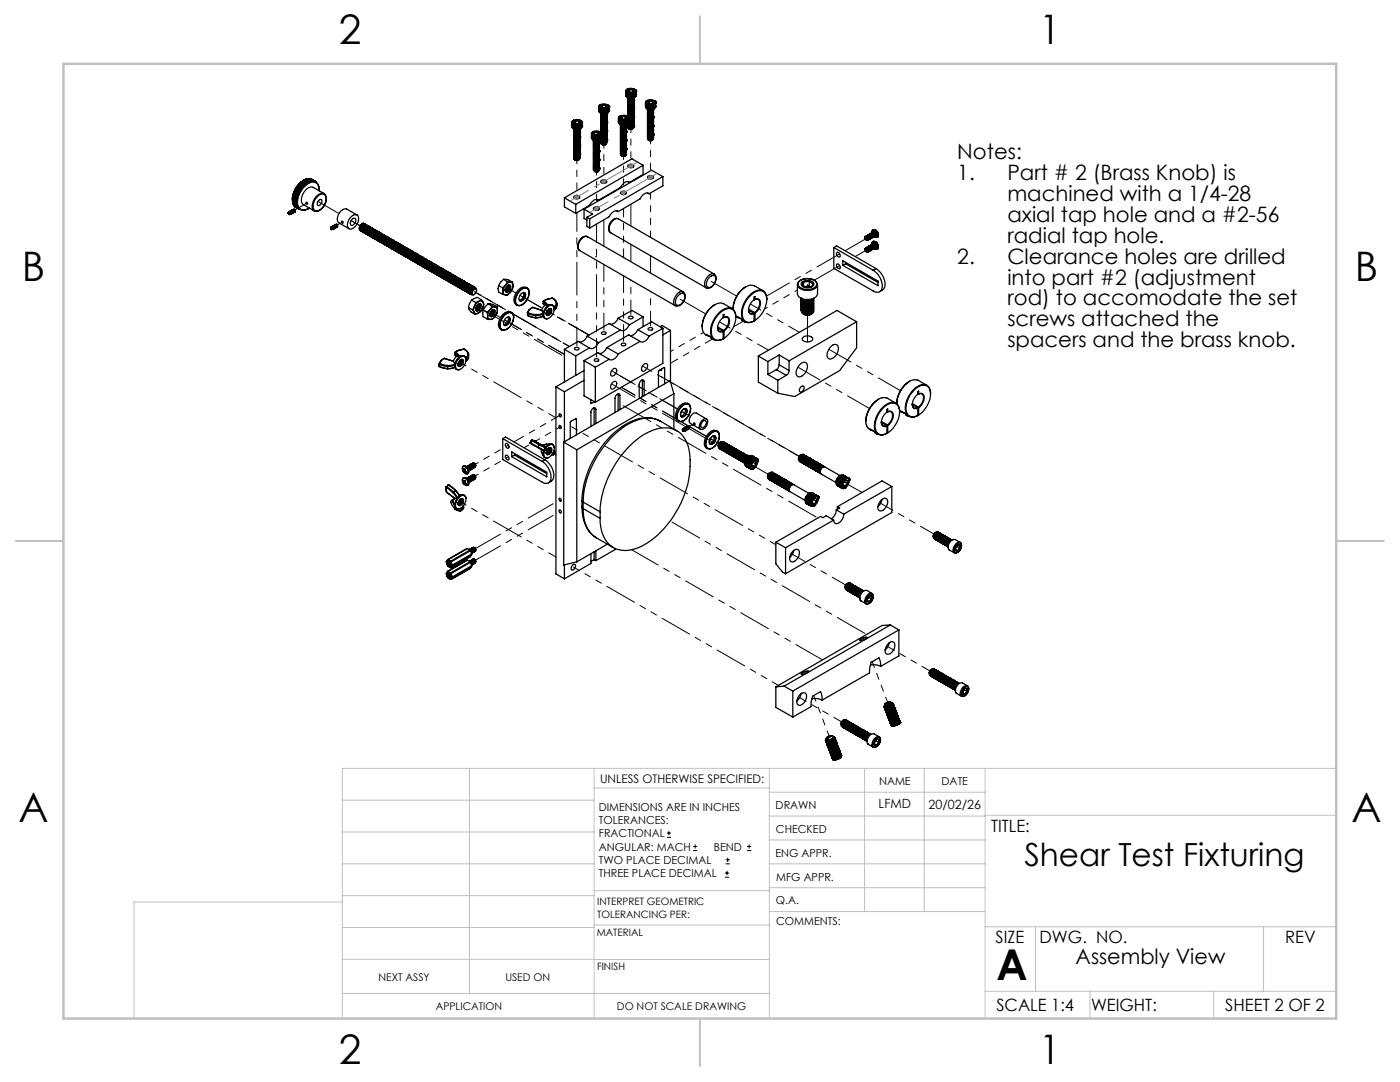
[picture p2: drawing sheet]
<svg xmlns="http://www.w3.org/2000/svg" width="279mm" height="216mm" viewBox="0 0 279 216" stroke-linecap="round" stroke-linejoin="round" font-family="sans-serif">
<defs><g id="words">
<text font-size="8.5" x="198.9" y="195.5">A</text>
<g font-size="8.1">
<text x="67.6" y="8.9">2</text>
<text x="207.3" y="8.9">1</text>
<text x="4.4" y="56.2">B</text>
<text x="270.4" y="56.2">B</text>
<text x="3.7" y="164.1">A</text>
<text x="269.7" y="164.1">A</text>
<text x="67.6" y="212.4">2</text>
<text x="207.3" y="212.4">1</text>
</g>
<text font-size="6.3" x="204.4" y="172.9">Shear Test Fixturing</text>
<g font-size="4.2">
<text x="191" y="31.7">Notes:</text>
<text x="191" y="35.9">1.</text>
<text x="201" y="35.9">Part # 2 (Brass Knob) is</text>
<text x="201" y="40.1">machined with a 1/4-28</text>
<text x="201" y="44.2">axial tap hole and a #2-56</text>
<text x="191" y="52.6">2.</text>
<text x="201" y="48.4">radial tap hole.</text>
<text x="201" y="52.6">Clearance holes are drilled</text>
<text x="201" y="56.8">into part #2 (adjustment</text>
<text x="201" y="60.9">rod) to accomodate the set</text>
<text x="201" y="65.1">screws attached the</text>
<text x="201" y="69.3">spacers and the brass knob.</text>
<text x="214.7" y="192.4">Assembly View</text>
</g>
<g font-size="3.4">
<text x="197.8" y="166">TITLE:</text>
<text x="198.7" y="188.1">SIZE</text>
<text x="207.5" y="188.1">DWG. NO.</text>
<text x="256.5" y="188.2">REV</text>
<text x="198.8" y="201.7">SCALE 1:4</text>
<text x="217.7" y="201.8">WEIGHT:</text>
<text x="244.5" y="201.7">SHEET 2 OF 2</text>
</g>
<g font-size="2.5">
<text x="175.3" y="161.3">LFMD</text>
<text x="185.3" y="161.4">20/02/26</text>
</g>
<text font-size="2.4" x="119.8" y="156.2">UNLESS OTHERWISE SPECIFIED:</text>
<g font-size="2.2">
<text x="119.5" y="161.8">DIMENSIONS ARE IN INCHES</text>
<text x="154.8" y="161.4">DRAWN</text>
<text x="175.4" y="156.6">NAME</text>
<text x="187.9" y="156.7">DATE</text>
<text x="119.5" y="164.4">TOLERANCES:</text>
<text x="119.5" y="167.1">FRACTIONAL</text>
<text x="154.9" y="166.3">CHECKED</text>
<text x="119.5" y="169.7">ANGULAR: MACH</text>
<text x="119.5" y="172.4">TWO PLACE DECIMAL</text>
<text x="142.5" y="169.7">BEND</text>
<text x="154.8" y="170.9">ENG APPR.</text>
<text x="119.5" y="175">THREE PLACE DECIMAL</text>
<text x="154.9" y="175.7">MFG APPR.</text>
<text x="154.9" y="180.4">Q.A.</text>
<text x="154.9" y="184.6">COMMENTS:</text>
</g>
<g font-size="2.1">
<text x="75.5" y="195.7">NEXT ASSY</text>
<text x="100.9" y="195.7">USED ON</text>
<text x="86.9" y="201.5">APPLICATION</text>
<text x="123.1" y="201.6">DO NOT SCALE DRAWING</text>
</g>
<g font-size="2">
<text x="119.2" y="180.6">INTERPRET GEOMETRIC</text>
<text x="119.2" y="183.1">TOLERANCING PER:</text>
<text x="119.1" y="186.7">MATERIAL</text>
<text x="119.1" y="193.5">FINISH</text>
</g>
</g></defs>
<g fill="none" stroke="#000" stroke-width=".25">
<path d="M124.9 18.4h.1M124.9 18.3h.1M124.9 18.2v.1M124.9 18.2h.1M124.9 18.1v.1M124.9 18.9h.1M124.9 18.9v.1M124.9 18.2l.1 .9M124.9 18.8a.96 .96 0 0 0 1.5 .6 .47 .47 0 0 0 .5-.6M124.9 18.1h.1M125 18.3h.1M125 18.1h.1"/>
<path d="M125 18.1h-.1M125 18.5h.1M125 18.4h.1M125 18l-.1 .1M125 18h.1M125 19.1h.1M125 19.1v.1M125 18.4v.7M125 17.9v.1M125 19.2h.1M125 18.5v.7M125.1 18.5v.1"/>
<path d="M125.1 18.5h.1M125.1 17.9h.1M125.1 19.2h.1M125.1 18.5v.7M125.1 18.5h-.1M125.1 19.2l.1 .1M125.2 17.9h.1M125.2 18.6v.1M125.2 18.6h.1M125.2 18.6l-.1 .6M125.2 17.8a1.17 1.17 0 0 1 1.6 .3 .99 .99 0 0 1-.9 .6 .99 .99 0 0 1-.9-.6zM125.2 19.3h.1"/>
<path d="M125.2 18.6v.7M125.2 19.4l.7 .2 .6-.1M125.2 17.8v.1M125.2 19.3v-.7l.1 .7M125.3 19.8h.1M125.3 18.7h.1M125.3 17.8l-.3 .4a1.04 1.04 0 0 0 .9 .5 1.04 1.04 0 0 0 .9-.6l-.3-.3M125.3 19.3v.1M125.3 18.1a.68 .68 0 0 0 1.2 .1M125.3 18.1l.2 .3M125.3 19.4h.1M125.3 18.7v.7"/>
<path d="M125.4 18.7h.1M125.4 19.4h.1M125.4 18.7v.7M125.4 18.7h-.1M125.5 19.4h.1M125.5 18.7h.1M125.5 18.7v.7M125.5 18.8h.1M125.6 18.8v.6M125.6 19.4h.1M125.7 18.8h.1M125.7 18.7v.1"/>
<path d="M125.7 17.8l.5 .1M125.7 17.8l-.4 .3M125.7 19.4h.1M125.7 18.5h.1M125.7 18.7l-.1 .1M125.7 17.8v.7M125.7 18.7v.7M125.7 19.4h-.1M125.7 18.5h.3M125.8 19.4v-.7v.7M125.8 19.4h.1M125.8 18.8h.1"/>
<path d="M125.9 19.4v-.7l.1 .7M125.9 19.4h.1M126 19.4h.1M126.1 18.8h.1M126.1 18.8h-.1M126.1 19.4h.1M126.1 18.8v.6M126.1 18.8h.2M126.2 17.9l.3 .3M126.2 17.9v.5M126.3 18.7h.1M126.3 19.4h-.2"/>
<path d="M126.3 19.4h.1M126.3 18.7v.7M126.4 18.7v.7M126.4 18.7h.1M126.4 18.7h-.1M126.4 19.4h-.1M126.4 19.3v.1M126.4 19.4h.1M126.5 18.2l-.3 .2M126.5 19.8a.61 .61 0 0 1-.6 .5 .61 .61 0 0 1-.6-.4M126.5 19.6a.61 .61 0 0 1-.6 .5 .61 .61 0 0 1-.6-.4M126.5 19.5h.1"/>
<path d="M126.5 19.9h.1M126.5 18.6h.1M126.5 19.3l-.1 .1M126.5 19.3h.1M126.5 19.5a.65 .65 0 0 1-.6 .4 .65 .65 0 0 1-.6-.4M126.5 19.9a.7 .7 0 0 1-1.2 .1M126.5 19.7a.7 .7 0 0 1-1.2 .1M126.5 19.5a.69 .69 0 0 1-.6 .4 .69 .69 0 0 1-.6-.3M126.5 17.8l.1 .1M126.5 17.8h.1M126.5 18.6v.7M126.5 19.7h.1"/>
<path d="M126.6 19.4l-.1 .1M126.6 18.6v.7M126.6 18.6h.1M126.6 18.6l-.2 .1M126.6 19.3h-.1M126.6 19.2v.1M126.6 19.2h.1M126.7 18.5h.1M126.7 18.5l-.1 .1M126.7 17.9l.1 .1M126.7 19.2h-.1M126.7 19.2h.1"/>
<path d="M126.7 18.5v.7M126.8 18.4h.1M126.8 18.5h-.1M126.8 18h.1M126.8 18v.1M126.8 19.1l-.1 .1M126.8 19.1h.1M126.8 18.4v.7M126.8 18.3h.1M126.8 18.1h.1M126.8 18.1l.1 .1M126.8 19v.1"/>
<path d="M126.8 19h.1M126.8 18.3v.7M126.9 18.2h.1M126.9 18.2v.1M126.9 18.3h.1M126.9 18.3h-.1M126.9 18.9v.1M126.9 18.9h.1M126.9 18.2v.8a1.18 1.18 0 0 1-2 0v-.1M58.4 39.7h.1M58.4 39.7l.1 .2M58.4 39.7v.1"/>
<path d="M58.4 39.8l.1 .1M58.4 39.3h.1M58.4 39.4l.1 .2M58.4 39.4h.1M58.5 39.3h-.1M58.5 39.9l-.1 .1M58.5 39.9h.1M58.5 38.9h.1M58.5 39l.1 .2M58.5 39h.1M58.5 39.6l-.1 .1M58.5 39.6l.1 .3"/>
<path d="M58.5 40h-.1M58.5 40l.1 .2M58.5 40h.1M58.5 39.6h.1M58.5 39.6l.1 .2M58.6 39.2l-.1 .1M58.6 39.2l-.2 .1M58.6 39.3h-.2M58.6 39.3l.1 .2M58.6 39.2h.1M58.6 38.6l.1 .2M58.6 38.6h.1"/>
<path d="M58.6 38.6v.2M58.6 39.2l.1 .3M58.6 38.6v.1M58.6 39.2v.1M58.6 38.8l-.1 .1M58.6 39.9h-.1M58.6 39.9l-.1 .1M58.6 39.9l.2 .2M58.6 39.8h.1M58.6 39.9h.1M58.7 38.8l-.2 .1M58.7 39.8l-.2 .1"/>
<path d="M58.7 38.9h-.2M58.7 38.9v.2M58.7 39.5l-.2 .1M58.7 38.9l.1 .2M58.7 38.9h.1M58.7 39.9l.1 .2M58.7 39.5l.1 .3M58.7 39.5h.1M58.7 39.8l-.1 .1M58.7 38.3l.1 .2M58.7 38.2l.1 .3M58.7 38.2v.1"/>
<path d="M58.7 39.1l-.1 .1M58.7 39.2h-.1M58.7 39.2l.1 .2M58.7 38.3h.1M58.7 39.2h.1M58.7 39.1h.1M58.8 39.1l-.2 .1M58.8 38.2h-.1M58.8 38.5l-.2 .1M58.8 38.5v.2M58.8 39.1l.1 .3M58.8 38.2h.1"/>
<path d="M58.8 39.8h-.2M58.8 38.5h.1M58.8 39.8h.1M58.8 38.5l.1 .2M58.8 39.8h-.1M58.8 39.8l.1 .2M58.8 39.8l-.1 .1M58.8 38.7l-.1 .1M58.8 38.8l-.1 .1M58.8 38.8l.1 .2M58.8 39.4l.1 .3M58.8 39.4l-.1 .1"/>
<path d="M58.8 38.8h.1M58.8 39.4h.1M58.9 38.8v.2M58.9 39.4l-.2 .1M58.9 38.7l-.3 .1M58.9 39.4l.1 .3M58.9 39.4h.1M58.9 39.4h-.1M58.9 37.9v.2M58.9 37.9h.1M58.9 39l-.1 .1M58.9 38.1l.1 .3"/>
<path d="M58.9 38.1l-.1 .1M58.9 38.1l-.2 .1M58.9 38.1l.1 .2M58.9 39.1h-.1M58.9 39.1l.1 .2M58.9 38.1h.1M58.9 39h.1M58.9 39.7l-.1 .1M58.9 39.1h.1M59 39.7l.1 .2M59 39.1l.1 .2M59 39.7l-.2 .1"/>
<path d="M59 38.3l-.2 .2M59 39l.1 .3M59 38.1v.2M59 39.7h.1M59 38.3v.1M59 38.4l.1 .2M59 38.4l-.2 .1M59 38.4h.1M59 39.3l-.1 .1M59.1 39.3l.1 .2M59.1 39.3l-.2 .1M59.1 38.6l-.2 .1"/>
<path d="M59.1 39.3v.2M59.1 39.3h.1M59.1 39.3h-.1M59.1 39.9l-.2 .1M59.1 39.9l.1 .3M59.1 38.6l-.3 .1M59.1 38.7l.1 .2M59.1 37.5v.2M59.1 38.7l-.2 .1M59.1 38.7h.1M59.1 37.5h.1M59.1 39.9h.1"/>
<path d="M59.1 39.9l.1 .2M59.1 37.5l.1 .2M59.1 37.7l-.2 .1M59.1 37.7l.1 .3M59.1 39.5l-.1 .2M59.1 37.7h.1M59.1 39.5h.1M59.2 39.6l-.2 .1M59.2 39.6v.2M59.2 38.9l.1 .3M59.2 38.9l-.3 .1M59.2 38.9v.3"/>
<path d="M59.2 39.5l-.2 .2M59.2 39.6v.1M59.2 37.7v.3M59.2 37.7l-.3 .1M59.2 37.5h-.1M59.2 38l-.3 .1M59.2 38.9l-.2 .1M59.2 38.9h.1M59.2 39.5h.1M59.2 37.7h.1M59.2 38v.3M59.2 38l-.2 .1"/>
<path d="M59.2 38l.1 .2M59.2 38v.2M59.2 38h.1M59.2 39.8l-.1 .1M59.2 39.2l-.1 .1M59.2 39.2l.1 .2M59.2 38.3h-.2M59.2 38.3l-.2 .1M59.2 38.3l.1 .2M59.2 39.2h.1M59.2 38.2l-.2 .1M59.2 38.3h.1"/>
<path d="M59.2 38.2v.1M59.3 39.2v.2M59.3 38.3v.2M59.3 39.8l-.2 .1M59.3 39.2h.1M59.3 38.2h.1M59.3 39.2h-.1M59.3 39.5l-.1 .1M59.3 39.5h-.1M59.3 38.5l-.2 .1M59.3 38.6l-.2 .1M59.3 38.6l.1 .2"/>
<path d="M59.3 38.6h.1M59.3 38.5h.1M59.3 37.4l.1 .2M59.3 37.2l.1 .2M59.3 37.2v.2M59.3 37.4h-.1M59.3 37.2h.1M59.4 38.8l-.2 .1M59.4 38.8v.3M59.4 37.6v.3M59.4 37.4h-.2M59.4 37.1l-.1 .1"/>
<path d="M59.4 37.1v.3M59.4 37.6l-.2 .1M59.4 38.8h.1M59.4 37.4v.2M59.4 37.6h.1M59.4 39.1l-.1 .1M59.4 37.1h.1M59.4 37.9l-.2 .1M59.4 37.9l.1 .3M59.4 37.9l.1 .2M59.4 37.9h.1M59.5 38.2h-.2"/>
<path d="M59.5 38.2v.2M59.5 38.2l-.2 .1M59.5 38.2h.1M59.5 38.1v.1M59.5 38.5l-.2 .1M59.5 38.5l.1 .2M59.5 38.4l-.2 .1M59.5 38.5h.1M59.5 38.4h.1M59.5 38.7l-.1 .1M59.6 38.7h.1M59.5 38.4l.3-.1-.3 .2"/>
<path d="M59.6 38.7l-.2 .1M59.6 36.9v.2M59.6 36.9h.1M59.6 36.9v.1M59.6 37l-.2 .1M59.6 37.1h-.2M59.6 37.1v.2M59.6 37.1h.1M59.6 37v.1M59.6 37.3l.1 .3M59.6 37.3l-.3 .1M59.6 36.8v.2"/>
<path d="M59.6 36.8v.1M59.6 37.3l-.2 .1M59.6 37.3l.1 .2M59.6 37.1l.1 .2M59.6 37.3h.1M59.7 37.6h-.3M59.7 37.6v.2M59.7 36.8h-.1M59.7 37.3v.2M59.7 37.6h.1M59.7 37.5l-.3 .1M59.7 37.3h.1"/>
<path d="M59.7 36.8h.1M59.7 37.5v.1M59.7 37.5h.1M59.7 37.8l-.3 .1M59.7 37.8v.3M59.7 38.1l-.2 .1M59.7 38.1l.1 .2M59.7 38.1h.1M59.7 38.1h-.2M59.8 38.1v.2M59.8 38.1h.1M59.8 38h.1z"/>
<path d="M59.9 37h-.3M59.9 36.8v.2M59.9 36.6v.2M59.9 36.5v.2M59.9 36.5v.1M59.9 36.6v.1M59.9 36.7l-.2 .1M59.9 36.8h-.3M59.9 37l-.3 .1M59.9 37v.2M59.9 36.6h.1M59.9 37h.1"/>
<path d="M59.9 36.7v.1M59.9 37.2l-.2 .1M59.9 37.3v.2M59.9 37.5l-.2 .1M59.9 37.3h-.2M59.9 37.3h.1M59.9 37.2h.1M59.9 37.5h.1M59.9 37.7l-.2 .1 .1 .3M59.9 37.7l.1 .3M59.9 37.5l.1 .2M59.9 37.5h-.2"/>
<path d="M59.9 37.5v.2M59.9 37.7l-.2 .1M59.9 36.5h.1M59.9 37.7h.1M59.9 37.2v.3M60 37.7v.3M60 38l-.2 .1M60 37.7h.1M60.1 36.9l-.2 .1M60.1 36.7v.2M60.1 36.9l.1 .2M60.1 36.5v.2"/>
<path d="M60.1 36.3v.2M60.1 36.5h-.2M60.1 36.7h-.2M60.1 37.2h-.2M60.1 36.7l-.2 .1M60.1 36.7h.1M60.1 36.3h.1M60.1 36.5h.1M60.2 37.6l-.2 .1M60.2 37.4l-.3 .1M60.2 37.4v.2M60.2 37.1v.3"/>
<path d="M60.2 37.1l-.3 .1M60.2 37.2v.2M60.2 37.4v.2l-.2 .1M60.2 36.3h-.1M60.2 36.3v.2M60.2 37.4h.1M60.2 36.9v.2M60.2 36.7v.2M60.2 36.7h.1M60.2 36.5h.1M60.2 37.4l.2-.1zM60.2 36.3h.2"/>
<path d="M60.2 36.3h.1M60.4 37.1h-.2M60.4 37.1l.1 .2v-.2M60.4 36.4v.3M60.4 36.7v.2M60.4 36.9h-.2M60.4 36.9l.1 .2M60.4 36.2v.2M60.4 36.1v.2M60.4 36.1h.1M60.4 36.1v.1M60.4 36.2l-.2 .1"/>
<path d="M60.4 36.3v.1M60.4 36.4l-.2 .1M60.4 36.1a4.3 4.3 0 0 0-2.1 3.8M60.4 36.9v.2M60.4 36.7h-.2M60.4 36.9h.1M60.4 36.7h.1M60.4 36.4h.1M60.4 37.1h.1M60.5 36.9v.2M60.5 37.1h-.4M60.5 37.1v.2l-.3 .1"/>
<path d="M60.5 36.1h-.1M60.5 36.1h.1M60.5 36.1h.2M60.5 36.2h.2M60.5 36.1v.1M60.5 37.1h.1M60.5 36.7v.2M60.5 36.9h.1M60.5 36.6h.2M60.5 36.4v.2M60.5 36.4h.2M60.5 36.3v.1"/>
<path d="M60.5 36.4h.1M60.5 36.2v.1M60.5 36.6v.1M60.6 36a4.5 4.5 0 0 0-2.1 4.7l.6 .7M60.6 36l-.2 .1M60.7 37l-.2 .1M60.7 36.8l-.2 .1M60.7 36.8v.2M60.7 36.3v.1M60.7 36.4v.2M60.7 36.6v.2M60.7 36.1v.2"/>
<path d="M60.7 35.9v.2M60.7 35.9h.1M60.7 36.1v.1M60.7 36.6l-.2 .1M60.7 36.6h.1M60.7 36.4h.1M60.7 36.2l-.2 .1M60.7 36.2v.2M60.7 36.1h.1M60.7 36.2v.1M60.7 36.1h.3M60.7 36.6h.3"/>
<path d="M60.7 36.2h.3M60.7 36.2h.1M60.7 36.8h.1M60.8 35.9h.2M60.8 35.9h.1M60.9 36.8h-.2M61 36.8h-.3M61 36.6h-.3M61 36.6v.2M61 35.8v.1M61 35.9v.2M61 36.4h-.3"/>
<path d="M61 36.2v.2M61 36.1v.1M61 36.2h.1M61 36.1h.1M61 36.6l.3-.1zM61 36.4v.2M61 36.4h.3M61 35.8h.1M61 35.9h.3M61 36.6h.1M61 36.2h.3M61 36.4h.1"/>
<path d="M61 36.1h.3M61 35.9h.1M61.1 35.8h.2M61.1 35.8h.1M61.3 35.7h.1M61.3 36.4v.1v-.1M61.3 35.8v.1M61.3 36v.1M61.3 35.7v.1M61.3 35.8h.3M61.3 36.2v.2M61.3 36.4h-.3"/>
<path d="M61.3 36.2h.1M61.3 36.1v.1M61.3 35.9v.2M61.3 35.8l.3 .1M61.3 35.8h.1M61.3 35.9h.1M61.3 36.1h.1M61.3 36.4h.1M61.3 36.4h.3M61.3 36.2l.3 .1M61.3 36.1v.2M61.3 36.3v.1"/>
<path d="M61.3 36.4v.1M61.3 35.7l.3 .1M61.3 36.2h.3M61.3 36.1h.3M61.3 35.9l.3 .1M61.3 36.2v.1M61.3 35.9v.1M61.4 35.7h.2M61.4 35.7h.1M61.6 35.7h.1M61.6 35.7v.1M61.6 36.4h-.3"/>
<path d="M61.6 36.3v.1M61.6 36.4h.1M61.6 35.8v.1M61.6 36.1v.2M61.6 36.2v.2M61.6 35.8h.2M61.6 35.8h.1M61.6 36v.1M61.6 36h.1M61.6 35.9v.1M61.6 36.3h.3M61.6 36.2l.3 .1"/>
<path d="M61.6 36.1v.1M61.6 36.1l.3 .1M61.6 35.8v.2M61.6 35.7h.2M61.6 36.1h.3M61.6 36h.3M61.6 35.9h.3M61.6 35.8l.3 .1M61.8 35.7l.1 .1M61.8 35.7h.1M61.8 35.7v.1M61.8 35.8l.1 .1"/>
<path d="M61.8 35.8h.1M61.9 36.2v.1M61.9 35.8v.1M61.9 35.9h.1M61.9 36v.1M61.9 35.7l.2 .1M61.9 35.7h.1M61.9 35.8h.2M61.9 36h.1M61.9 35.9v.1M61.9 35.8l.2 .1M61.9 35.8h.1"/>
<path d="M61.9 36.1v.1M61.9 36.2h.3M61.9 36.1h.3M61.9 36.2h.1M61.9 36.1h.1M61.9 36l.3 .1M61.9 36h.3M61.9 35.9l.3 .1M62.1 35.8h.1M62.1 35.8l.2 .1M62.1 35.9h.1M62.1 35.9l.1 .1"/>
<path d="M62.1 35.8v.1M62.1 35.8l.3 .1M62.2 36.1v.1M62.2 36.2h.1M62.2 35.9v.1M62.2 36.1h.1M62.2 36v.1M62.2 35.9l.2 .1M62.2 35.9h.1M62.2 36h.1M62.2 35.9h-.1M62.2 36.1l.2 .1"/>
<path d="M62.2 36l.2 .1M62.3 35.9l-.7-.2-1 .3M62.3 35.9h.1M62.3 35.9l.3 .2M62.4 36h.1M62.4 35.9h.1M62.4 35.9v.1M62.4 35.9l.2 .2M62.4 36.1h.1M62.4 36v.1M62.4 36l.3 .1M62.4 36.1v.1"/>
<path d="M62.4 36.2h.1M62.4 36.1l.3 .1M62.6 36.1h.1M62.6 36.1l.3 .1M62.7 36.2h.1M62.7 36.1v.1M62.7 36.1l.2 .1M62.7 36.1h.1M62.7 36.2h.2M62.7 36.2l.2 .1M62.9 36.2v.1M62.9 36.2h.1"/>
<path d="M62.9 36.3h.1M62.9 36.2l.1 .1M63.5 39.1a.92 .92 0 0 1 1.3-.2 .92 .92 0 0 1 .2 1.2 1.94 1.94 0 0 1-2.2 1.9 1.97 1.97 0 0 1 .5-2.7zM63.6 40l.4-.2a.68 .68 0 0 1 .2 .7 .68 .68 0 0 1-.6 .5l-.3-.2 .1-.4zM63.7 38.1a1.35 1.35 0 0 0-.6-1.6 1.35 1.35 0 0 0-1.6 .1 4.3 4.3 0 0 0-2 4.6 1.39 1.39 0 0 0 2.2 .3l-.6 .3M63.7 37.4a1.37 1.37 0 0 0-1-1.2 1.37 1.37 0 0 0-1.4 .4 4.4 4.4 0 0 0-1.9 4.7 1.27 1.27 0 0 0 1.7 .5M63.7 37.4v.7M64.7 38.6l-2.2-1.2a1.66 1.66 0 0 0-1.9 1 1.89 1.89 0 0 0-.1 2.4l2.2 1.3M65.1 39.3a.87 .87 0 0 0-.6-.8 .87 .87 0 0 0-1 .3 2.6 2.6 0 0 0-1 3.1 .76 .76 0 0 0 1 .2M65.1 39.4a2.98 2.98 0 0 1-1.6 2.7M112.6 39.5l2.3 1.3M112.6 39.5v1.8l2.3 1.3"/>
<path d="M114.1 24.5l.1 .1M114.1 24.4v.1M114.1 24.4h.1M114.1 25.1l.1 .1M114.1 25l.1 .3M114.1 24.4v.9a1.15 1.15 0 0 0 2 0v-.9M114.1 25.1h.1M114.2 24.6v.1M114.2 24.6h.1M114.2 24.3l-.1 .1M114.2 24.3h.1M114.2 25.2h.1"/>
<path d="M114.2 25.2v.1M114.2 24.4h.1M114.2 24.6v.6M114.2 24.7h.1M114.2 24.2v.1M114.2 24.2h.1M114.2 25.3h.1M114.2 25.3l.1 .1M114.2 24.6v.7M114.3 24.8h.1M114.3 24.8v.7M114.3 24.2a1.02 1.02 0 0 1 1.7 .2 1.05 1.05 0 0 1-1.8-.1z"/>
<path d="M114.3 25.4h.1M114.3 24.1l-.1 .1M114.3 25.5h.1M114.4 24.1h.1M114.4 24.8v.1M114.4 24.8h.1M114.4 25.5h.1M114.4 24.8l-.1 .7M114.4 25.7a1.5 1.5 0 0 0 1.4 0M114.4 24v.1M114.4 24v.1a.48 .48 0 0 0-.2 .5 .48 .48 0 0 0 .5 .3l1.1-.1 .2-.3v-.3M114.5 24.9h.1"/>
<path d="M114.5 24.8v.1M114.5 25.5l.1 .1M114.5 25.5h.1M114.5 24h-.1M114.5 24.8v.7M114.5 31h.1M114.5 30.8h.1M114.5 29.3h.1M114.5 29.1h.1M114.5 27.6h.1M114.5 27.3h.1M114.5 25.8h.1"/>
<path d="M114.5 26.7h.1M114.5 26.9h.1M114.5 28h.1M114.5 28.8v.1M114.5 29.9v.1M114.5 31.2v.1M114.5 24.3a.64 .64 0 0 0 1.2 .1M114.5 24.3l.2 .3M114.5 25.7a.6 .6 0 0 0 .6 .5 .6 .6 0 0 0 .6-.5M114.6 24.9h.1M114.6 25.6h.1M114.6 24.9l.1 .1"/>
<path d="M114.6 39.1a.61 .61 0 0 1 .7-.1 .61 .61 0 0 1 .4 .5 .67 .67 0 0 1-1.2-.2zM114.6 24.9v.7M114.7 25.6v-.7l.1 .7M114.7 25.6h.1M114.8 25h.1M114.8 25.6h.1M114.8 32l.3 .1 .4-.1M114.9 25h.1M114.9 25.6h.1M114.9 25v.6M114.9 24.1h.6M114.9 24.1l-.4 .2"/>
<path d="M114.9 24.7h.1M114.9 24.1v.6M114.9 24.7h.3M115 25.6h.1M115 25h.1M115 25v.6M115 25h.2M115 25.6h.2M115.2 25h.1M115.2 25.6h.1M115.2 25v.6M115.3 25h.1"/>
<path d="M115.3 25.6h.1M115.3 25v.6M115.4 25h.1M115.4 25.6h.1M115.4 25v.6M115.5 25.6v-.7v.7M115.5 24.1l.2 .3M115.5 25.6h-.1M115.5 25.6h.1M115.5 24.1v.5l.2-.2M115.6 24.9l-.1 .1M115.6 25.6h-.1"/>
<path d="M115.6 25.6h.1M115.6 24.9h.1M115.6 24.9v.7M115.6 31.8a.61 .61 0 0 1-.9 .1M115.7 31.4a.63 .63 0 0 1-.5 .5 .63 .63 0 0 1-.7-.3v-.1M115.7 31.2a.63 .63 0 0 1-.5 .5 .63 .63 0 0 1-.7-.3v-.1M115.7 31a.63 .63 0 0 1-.5 .5 .63 .63 0 0 1-.7-.3v-.1M115.7 30.8a.63 .63 0 0 1-.5 .5 .63 .63 0 0 1-.7-.3v-.1M115.7 30.6a.63 .63 0 0 1-.5 .5 .63 .63 0 0 1-.7-.3v-.1M115.7 30.4a.62 .62 0 0 1-.5 .5 .62 .62 0 0 1-.7-.3v-.1M115.7 30.2a.62 .62 0 0 1-.5 .5 .62 .62 0 0 1-.7-.4M115.7 29.9a.63 .63 0 0 1-.5 .5 .63 .63 0 0 1-.7-.3"/>
<path d="M115.7 29.7a.63 .63 0 0 1-.5 .5 .63 .63 0 0 1-.7-.3v-.1M115.7 29.5a.63 .63 0 0 1-.5 .5 .63 .63 0 0 1-.7-.3v-.1M115.7 29.3a.63 .63 0 0 1-.5 .5 .63 .63 0 0 1-.7-.3v-.1M115.7 29.1a.63 .63 0 0 1-.5 .5 .63 .63 0 0 1-.7-.3v-.1M115.7 28.9a.63 .63 0 0 1-.5 .5 .63 .63 0 0 1-.7-.3v-.1M115.7 28.6a.62 .62 0 0 1-.5 .6 .62 .62 0 0 1-.7-.4M115.7 28.4a.62 .62 0 0 1-.5 .5 .62 .62 0 0 1-.7-.3v-.1M115.7 28.2a.63 .63 0 0 1-.5 .5 .63 .63 0 0 1-.7-.3v-.1M115.7 28a.63 .63 0 0 1-.5 .5 .63 .63 0 0 1-.7-.3v-.1M115.7 27.8a.63 .63 0 0 1-.5 .5 .63 .63 0 0 1-.7-.3v-.1M115.7 27.6a.63 .63 0 0 1-.5 .5 .63 .63 0 0 1-.7-.3v-.1M115.7 27.3a.63 .63 0 0 1-.5 .5 .63 .63 0 0 1-.7-.2v-.2"/>
<path d="M115.7 27.1a.63 .63 0 0 1-.5 .5 .63 .63 0 0 1-.7-.3v-.1M115.7 26.9a.62 .62 0 0 1-.5 .5 .62 .62 0 0 1-.7-.3v-.1M115.7 26.7a.62 .62 0 0 1-.5 .5 .62 .62 0 0 1-.7-.3v-.1M115.7 26.5a.63 .63 0 0 1-.5 .5 .63 .63 0 0 1-.7-.3v-.1M115.7 26.2a.63 .63 0 0 1-.5 .6 .63 .63 0 0 1-.7-.3v-.1M115.7 26a.63 .63 0 0 1-.5 .5 .63 .63 0 0 1-.7-.3v-.1M115.7 25.8a.63 .63 0 0 1-.5 .5 .63 .63 0 0 1-.7-.3v-.1M115.7 25.7h.1M115.7 27.2h.1M115.7 27.4h.1M115.7 29h.1M115.7 29.2h.1"/>
<path d="M115.7 30.7h.1M115.7 30.9h.1M115.7 31.5a.72 .72 0 0 1-1.2 .3M115.7 31.3a.68 .68 0 0 1-.6 .4 .68 .68 0 0 1-.6-.3M115.7 31.2a.71 .71 0 0 1-1.2 .1M115.7 30.9a.68 .68 0 0 1-.6 .4 .68 .68 0 0 1-.6-.3M115.7 30.7a.68 .68 0 0 1-.6 .4 .68 .68 0 0 1-.6-.3M115.7 30.4a.65 .65 0 0 1-.6 .5 .65 .65 0 0 1-.6-.3M115.7 30.2a.68 .68 0 0 1-.6 .5 .68 .68 0 0 1-.6-.4M115.7 30.1a.69 .69 0 0 1-1.2 0M115.7 29.8a.68 .68 0 0 1-1.2 .2M115.7 29.6a.68 .68 0 0 1-.6 .4 .68 .68 0 0 1-.6-.3"/>
<path d="M115.7 29.4a.68 .68 0 0 1-.6 .4 .68 .68 0 0 1-.6-.3M115.7 29.2a.68 .68 0 0 1-.6 .4 .68 .68 0 0 1-.6-.3M115.7 29a.68 .68 0 0 1-.6 .4 .68 .68 0 0 1-.6-.3M115.7 28.8a.68 .68 0 0 1-.6 .4 .68 .68 0 0 1-.6-.3M115.7 28.5a.68 .68 0 0 1-.6 .4 .68 .68 0 0 1-.6-.3M115.7 28.3a.68 .68 0 0 1-.6 .4 .68 .68 0 0 1-.6-.3M115.7 28.1a.68 .68 0 0 1-.6 .4 .68 .68 0 0 1-.6-.3M115.7 27.9a.71 .71 0 0 1-1.2 .1M115.7 27.7a.68 .68 0 0 1-.6 .4 .68 .68 0 0 1-.6-.3M115.7 27.4a.68 .68 0 0 1-.6 .5 .68 .68 0 0 1-.6-.3M115.7 27.2a.68 .68 0 0 1-.6 .5 .68 .68 0 0 1-.6-.4M115.7 27a.65 .65 0 0 1-.6 .4 .65 .65 0 0 1-.6-.3"/>
<path d="M115.7 26.8a.71 .71 0 0 1-1.2 .1M115.7 26.6a.68 .68 0 0 1-1.2 .1M115.7 26.4a.68 .68 0 0 1-.6 .4 .68 .68 0 0 1-.6-.3M115.7 26.1a.68 .68 0 0 1-.6 .5 .68 .68 0 0 1-.6-.4M115.7 26a.69 .69 0 0 1-1.2 0M115.7 25.7a.68 .68 0 0 1-.6 .4 .68 .68 0 0 1-.6-.3M115.7 25.9v.1M115.7 26.8h.1M115.7 27.9h.1M115.7 28.7v.1M115.7 30v.1M115.7 31.1v.1"/>
<path d="M115.7 24.9h.1M115.7 24.9h-.1M115.7 25.5l-.1 .1M115.7 25.5h.1M115.7 24l.1 .1M115.7 24.8v.7M115.8 24l.2 .2M115.8 24.1h.1M115.9 24.8h.1M115.9 24.8l-.2 .1M115.9 25.5h-.2M115.9 25.5h.1"/>
<path d="M115.9 24.8v.7M115.9 24.7l.1 .7M115.9 24.1l.1 .1M115.9 25.4v.1M115.9 25.4h.1M115.9 24.7v.7M116 25.4h-.1M116 25.4h.1M116 24.7h.1M116 24.2h.1M116 25.3v.1M116 24.7v.6"/>
<path d="M116 25.3h.1M116.1 24.6h.1M116 24.2l.1 .1M116 24.3h.1M116.1 24.6l-.1 .1M116.1 24.3h.1M116.1 24.3v.1M116.1 24.4h.1M116.1 24.4v.1M116.1 25.2l-.1 .1M116.1 25.2h.1M116.1 24.6l-.1 .7"/>
<path d="M116.1 24.5h.1M116.1 24.5v.1M116.1 25.1v.1M116.1 25.1h.1M116.1 25a1.11 1.11 0 0 1-1.8 .5l-.1-.2M118 26.7l.1 .1M118 27.3l.1 .1M118 27.3a1.11 1.11 0 0 0 1 .7 1.11 1.11 0 0 0 1-.6v-.1M118 26.7v.8a1.11 1.11 0 0 0 2 0M118 26.7h.1M118.1 26.8h.1M118.1 26.7h.1"/>
<path d="M118.1 26.6l-.1 .1M118.1 26.6h.1M118.1 26.8v.1M118.1 27.4h.1M118.1 27.4v.1M118.1 26.6v.1M118.1 26.8v.8M118.1 26.5v.1M118.1 26.5h.1M118.1 26.9v.1M118.1 26.9h.1M118.1 27.5v.1"/>
<path d="M118.1 27.6h.1M118.1 27.5h.1M118.1 27h.1M118.1 27v.6M118.2 26.4h.1M118.2 26.4v.1M118.2 27h.1M118.2 27.6v.1M118.2 27.6h.1M118.2 27v.7M118.2 27.7h.1M118.3 27.1h.1"/>
<path d="M118.3 27h.1M118.3 27.7v.1M118.3 27.7h.1M118.3 27v.7M118.3 27.8h.1M118.3 27.9l.7 .2 .7-.1M118.4 27.1l.1 .1M118.4 27.1h.1M118.4 26.3a.99 .99 0 0 1 1.5 .4 1.04 1.04 0 0 1-1.8-.1zM118.4 27.8h.1M118.4 27.1l-.1 .7M118.4 26.3h-.1a.41 .41 0 0 0-.2 .4 .41 .41 0 0 0 .3 .4 1.11 1.11 0 0 0 1.6-.5l-.3-.3"/>
<path d="M118.4 26.2l-.1 .2M118.4 33.8h.1M118.4 33.6h.1M118.4 32.1h.1M118.4 31.9h.1M118.4 30.4h.1M118.4 30.2h.1M118.4 28.6h.1M118.4 28.4h.1M118.4 28l.2 .2 .4 .1 .6-.3M118.4 28a.78 .78 0 0 0 1.2 0M118.4 28h.1"/>
<path d="M118.4 29.1h.1M118.4 29.9v.1M118.4 31h.1M118.4 31.2v.1M118.4 32.3h.1M118.4 33.2h.1M118.5 27.2h.1M118.5 27.1v.1M118.5 27.8l.1 .1M118.5 27.8h.1M118.5 27.1v.7M118.5 26.7a.7 .7 0 0 0 1 .1"/>
<path d="M118.5 26.7l.2 .2M118.6 27.2v.7M118.6 27.2h.1M118.6 27.9h.1M118.6 26.4l-.1 .3M118.6 26.4v.4M118.7 34.2l.3 .1h.3M118.7 27.2v.7M118.7 27.2h.1M118.7 27.9h.1M118.7 27.3h.2M118.7 27.9h.2"/>
<path d="M118.9 27.9h.1M118.9 27.3v.6M118.9 27.3h.1M118.9 27.2h.1M118.9 27.2v.7M118.9 27.2v.1M119 27.3h.1M119.1 27.9h.1M119 27.9h.1M119 27.3v.6M119.1 27.3h.1M119.2 27.9h.1"/>
<path d="M119.2 27.3h.1M119.2 27.9v-.7v.7M119.2 26.3l.4 .2M119.2 26.3l-.6 .1M119.2 26.3v.6M119.2 26.9l-.2 .1M119.2 26.9v.1M119.2 39.8l.3 .2M119.3 27.9h.1M119.3 27.2h.2M119.3 27.2h.1M119.3 27.2v.7"/>
<path d="M119.3 34.2v.1M119.5 27.9h-.2M119.5 27.9h.1M119.5 40a.97 .97 0 0 0-1.5 .4l-.4 .6-2.7 1.6M119.5 34.2l-.2 .1M119.5 27.2h.1M119.5 27.2v.7M119.5 21.4h.1M119.5 21.3v.1M119.5 21.3h.1M119.5 22h.1M119.5 22v.1"/>
<path d="M119.5 21.9l.1 .3M119.5 21.3v.9a1.15 1.15 0 0 0 2 0v-.9M119.5 22.1h.1M119.6 21.5l.1 .1M119.6 21.4h.1M119.6 21.2l-.1 .1M119.6 21.2h.1M119.6 22.1v.1M119.6 27.2h.1M119.6 27.2h-.1M119.6 26.5l-.1 .3M119.6 27.8l-.1 .1"/>
<path d="M119.6 27.8h.1M119.6 21.5h.1M119.6 21.1v.1M119.6 21.1h.1M119.6 22.2h.1M119.6 22.2l.1 .1M119.6 21.5v.7M119.6 27.2v.6M119.6 28.3h.1M119.6 28.5h.1M119.6 30.1h.1M119.6 30.3h.1"/>
<path d="M119.6 31.8h.1M119.6 32h.1M119.6 33.5h.1M119.6 33.7h.1M119.6 27.1v.1M119.6 33.6a.61 .61 0 0 1-.5 .5 .61 .61 0 0 1-.6-.4M119.6 33.4a.61 .61 0 0 1-.5 .5 .61 .61 0 0 1-.6-.4M119.6 33.2a.61 .61 0 0 1-.5 .5 .61 .61 0 0 1-.6-.4M119.6 33a.61 .61 0 0 1-.5 .5 .61 .61 0 0 1-.6-.4M119.6 32.7a.6 .6 0 0 1-.5 .6 .6 .6 0 0 1-.6-.4M119.6 32.5a.61 .61 0 0 1-.5 .5 .61 .61 0 0 1-.6-.4M119.6 32.3a.65 .65 0 0 1-.5 .5 .65 .65 0 0 1-.7-.3l.1-.1"/>
<path d="M119.6 32.1a.61 .61 0 0 1-.5 .5 .61 .61 0 0 1-.6-.4M119.6 31.9a.61 .61 0 0 1-.5 .5 .61 .61 0 0 1-.6-.4M119.6 31.7a.61 .61 0 0 1-.5 .5 .61 .61 0 0 1-.6-.4M119.6 31.5a.61 .61 0 0 1-.5 .5 .61 .61 0 0 1-.6-.4M119.6 31.3a.61 .61 0 0 1-.5 .4 .61 .61 0 0 1-.6-.3M119.6 31a.6 .6 0 0 1-.5 .5 .6 .6 0 0 1-.6-.3M119.6 30.8a.61 .61 0 0 1-.5 .5 .61 .61 0 0 1-.6-.4M119.6 30.6a.61 .61 0 0 1-.5 .5 .61 .61 0 0 1-.6-.4M119.6 30.4a.61 .61 0 0 1-.5 .5 .61 .61 0 0 1-.6-.4M119.6 30.2a.61 .61 0 0 1-.5 .5 .61 .61 0 0 1-.6-.4M119.6 30a.61 .61 0 0 1-.5 .4 .61 .61 0 0 1-.6-.3M119.6 29.7a.61 .61 0 0 1-.5 .5 .61 .61 0 0 1-.6-.4"/>
<path d="M119.6 29.5a.61 .61 0 0 1-.5 .5 .61 .61 0 0 1-.6-.4M119.6 29.3a.6 .6 0 0 1-.5 .5 .6 .6 0 0 1-.6-.4M119.6 29.1a.61 .61 0 0 1-.5 .5 .61 .61 0 0 1-.6-.4M119.6 28.9a.61 .61 0 0 1-.5 .4 .61 .61 0 0 1-.6-.3M119.6 28.6a.61 .61 0 0 1-.5 .5 .61 .61 0 0 1-.6-.3M119.6 28.4a.61 .61 0 0 1-.5 .5 .61 .61 0 0 1-.6-.4M119.6 28.2a.61 .61 0 0 1-.5 .5 .61 .61 0 0 1-.6-.4M119.6 28a.61 .61 0 0 1-.5 .5 .61 .61 0 0 1-.6-.4M119.6 33.8a.59 .59 0 0 1-.5 .5 .59 .59 0 0 1-.6-.3M119.6 33.7a.68 .68 0 0 1-.5 .4 .68 .68 0 0 1-.7-.3M119.6 33.5a.68 .68 0 0 1-.5 .4 .68 .68 0 0 1-.7-.3M119.6 33.3a.66 .66 0 0 1-.6 .4 .66 .66 0 0 1-.6-.3"/>
<path d="M119.6 33.1a.71 .71 0 0 1-1.2 .1M119.6 32.8a.68 .68 0 0 1-.5 .5 .68 .68 0 0 1-.7-.4M119.6 32.6a.68 .68 0 0 1-.5 .5 .68 .68 0 0 1-.7-.4M119.6 32.4a.68 .68 0 0 1-.5 .4 .68 .68 0 0 1-.7-.3M119.6 32.2a.71 .71 0 0 1-1.2 .1M119.6 32a.68 .68 0 0 1-.5 .4 .68 .68 0 0 1-.7-.3M119.6 31.8a.68 .68 0 0 1-.5 .4 .68 .68 0 0 1-.7-.3M119.6 31.5a.65 .65 0 0 1-.5 .5 .65 .65 0 0 1-.7-.4M119.6 31.3a.68 .68 0 0 1-.5 .4 .68 .68 0 0 1-.7-.3M119.6 31.2a.71 .71 0 0 1-1.2 .1M119.6 30.9a.67 .67 0 0 1-.5 .4 .67 .67 0 0 1-.7-.3M119.6 30.7a.68 .68 0 0 1-.5 .4 .68 .68 0 0 1-.7-.3"/>
<path d="M119.6 30.5a.68 .68 0 0 1-.5 .4 .68 .68 0 0 1-.7-.3M119.6 30.3a.68 .68 0 0 1-.5 .4 .68 .68 0 0 1-.7-.3M119.6 30.1a.68 .68 0 0 1-.5 .4 .68 .68 0 0 1-.7-.3M119.6 29.8a.67 .67 0 0 1-.5 .5 .67 .67 0 0 1-.7-.3M119.6 29.6a.68 .68 0 0 1-.5 .4 .68 .68 0 0 1-.7-.3M119.6 29.4a.68 .68 0 0 1-.5 .4 .68 .68 0 0 1-.7-.3M119.6 29.2a.69 .69 0 0 1-1.2 .1M119.6 29a.71 .71 0 0 1-1.2 .1M119.6 28.8a.68 .68 0 0 1-.5 .4 .68 .68 0 0 1-.7-.3M119.6 28.5a.68 .68 0 0 1-.5 .5 .68 .68 0 0 1-.7-.4M119.6 28.3a.68 .68 0 0 1-.5 .4 .68 .68 0 0 1-.7-.3M119.6 28.1a.65 .65 0 0 1-.5 .4 .65 .65 0 0 1-.7-.3"/>
<path d="M119.6 27.1v.7M119.6 29h.1M119.6 29.2h.1M119.6 31.1v.1M119.6 32.2h.1M119.6 33.1h.1M119.6 33.3h.1M119.7 21.6v.1M119.7 21.6h.1M119.7 21.1h-.1M119.7 21h.1M119.7 22.3h.1"/>
<path d="M119.7 26.2l.1 .2M119.7 21.6v.7M119.7 27.1h.1M119.7 27.1l-.1 .1M119.7 27.8h-.1M119.7 27.8h.1M119.7 22.3l.1 .1M119.7 27.9v.1M119.7 21.7v.6M119.7 27.1v.7M119.8 21h.1M119.8 21.7v.1"/>
<path d="M119.8 21.7h.1M119.8 22.4h.1M119.8 22.3h.1M119.8 21.7v.7M119.8 21.7h-.1M119.8 27.1h.1M119.8 20.9a.98 .98 0 0 1 1.6 .4 1.03 1.03 0 0 1-1.8-.1zM119.8 22.5a1.28 1.28 0 0 0 1.4 0M119.8 27h.1M119.8 27.1h-.1M119.8 27.7l-.1 .1M119.8 27.7h.1"/>
<path d="M119.8 20.9l-.1 .1a.49 .49 0 0 0-.1 .5 .49 .49 0 0 0 .5 .3 .84 .84 0 0 0 1.3-.7M119.8 21.8v.6M119.8 27v.7M119.9 21.8h.1M119.9 21.7h.1M119.9 22.4l.1 .1M119.9 22.4h.1M119.9 20.9l-.1 .1M119.9 21.7v.7M119.9 21.7l-.1 .1M119.9 28.1h.1M119.9 27.9h.1"/>
<path d="M119.9 26.4h.1M119.9 26.2h.1M119.9 24.7h.1M119.9 24.4h.1M119.9 22.9h.1M119.9 22.7h.1M119.9 26.5h.1M119.9 27h.1M119.9 27h-.1M119.9 27.6l-.1 .1M119.9 27.6h.1M119.9 23.8h.1"/>
<path d="M119.9 25.1h.1M119.9 25.9v.1M119.9 26.4v.1M119.9 27v.6M119.9 28.3v.1M119.9 21.2l.3 .3M119.9 21.2l.2 .3M119.9 26.3v.2M119.9 22.6a.6 .6 0 0 0 .6 .5 .6 .6 0 0 0 .6-.5M120 26.5h.1M120 26.5v.1M120 26.8h.1"/>
<path d="M120 26.8v.1M120 26.9l-.1 .1M120 27.6h-.1M120 27.5v.1M120 27.5h.1M120 21.8h.1M120 22.5h.1M120 36a.63 .63 0 0 1 .6-.2 .63 .63 0 0 1 .5 .6 .67 .67 0 0 1-1.2-.2zM120 26.6h.1M120 26.6v.1M120 26.7h.1M120 26.7v.1"/>
<path d="M120 27.4v.1M120 27.4h.1M120 27.3v.1M120 21.8v.7M120 26.6v1M120.1 21.8h.1M120.1 22.5h.1M120.2 21.9h.1M120.2 22.5h.1M120.2 21.8l-.1 .7M120.3 21.9h.1M120.3 21h.6"/>
<path d="M120.3 21l-.4 .2M120.3 22.5h.1M120.3 21.6h.1M120.3 21.6h.3M120.3 21v.6M120.3 21.9v.6M120.4 22.5v-.6v.6M120.4 22.5h.1M120.4 21.9h.1M120.5 22.5h.1M120.5 22.5v-.6l.1 .6M120.6 22.5h.1"/>
<path d="M120.7 21.9h.1M120.7 21.9h-.1M120.7 22.5h.1M120.7 21.9v.6M120.8 21.9h.1M120.9 21.8h.1M120.9 21l.2 .3M120.9 22.5h-.1M120.9 22.5h.1M120.9 21v.5l.2-.2M120.9 28.8l-.4 .2-.3-.1M120.9 21.8v.7"/>
<path d="M121 21.8h.1M121 22.5h-.1M121 22.5h.1M121 28.6a.6 .6 0 0 1-.9 .2M121 21.8v.7M121.1 21.3a.71 .71 0 0 1-.9 .2M121.1 28.3a.63 .63 0 0 1-.5 .5 .63 .63 0 0 1-.7-.3v-.1M121.1 28.1a.63 .63 0 0 1-.5 .5 .63 .63 0 0 1-.7-.3v-.1M121.1 27.9a.63 .63 0 0 1-.5 .5 .63 .63 0 0 1-.7-.3v-.1M121.1 27.7a.63 .63 0 0 1-.5 .5 .63 .63 0 0 1-.7-.3v-.1M121.1 27.5a.64 .64 0 0 1-.5 .5 .64 .64 0 0 1-.7-.2M121.1 27.3a.64 .64 0 0 1-1.1 .3 .7 .7 0 0 0 1.1-.3"/>
<path d="M121.1 27a.69 .69 0 0 1-1.1 .4M121.1 26.8a.66 .66 0 0 1-1.1 .4M121.1 26.6a.66 .66 0 0 1-1.1 .4M121.1 26.4a.66 .66 0 0 1-1.1 .4M121.1 26.2a.66 .66 0 0 1-1.1 .3M121.1 26a.63 .63 0 0 1-.5 .5 .63 .63 0 0 1-.7-.3v-.1M121.1 25.8a.62 .62 0 0 1-.5 .5 .62 .62 0 0 1-.7-.4M121.1 25.5a.62 .62 0 0 1-.5 .5 .62 .62 0 0 1-.7-.3v-.1M121.1 25.3a.63 .63 0 0 1-.5 .5 .63 .63 0 0 1-.7-.3v-.1M121.1 25.1a.63 .63 0 0 1-.5 .5 .63 .63 0 0 1-.7-.3v-.1M121.1 24.9a.63 .63 0 0 1-.5 .5 .63 .63 0 0 1-.7-.3v-.1M121.1 24.7a.63 .63 0 0 1-.5 .5 .63 .63 0 0 1-.7-.3v-.1"/>
<path d="M121.1 24.4a.63 .63 0 0 1-.5 .6 .63 .63 0 0 1-.7-.3v-.1M121.1 24.2a.63 .63 0 0 1-.5 .5 .63 .63 0 0 1-.7-.3v-.1M121.1 24a.62 .62 0 0 1-.5 .5 .62 .62 0 0 1-.7-.3v-.1M121.1 23.8a.62 .62 0 0 1-.5 .5 .62 .62 0 0 1-.7-.3v-.1M121.1 23.6a.63 .63 0 0 1-.5 .5 .63 .63 0 0 1-.7-.3v-.1M121.1 23.4a.63 .63 0 0 1-.5 .5 .63 .63 0 0 1-.7-.3v-.1M121.1 23.1a.63 .63 0 0 1-.5 .6 .63 .63 0 0 1-.7-.3v-.2M121.1 22.9a.63 .63 0 0 1-.5 .5 .63 .63 0 0 1-.7-.3v-.1M121.1 22.7a.63 .63 0 0 1-.5 .5 .63 .63 0 0 1-.7-.3v-.1M121.1 22.6h.1M121.1 22.8h.1M121.1 24.3h.1"/>
<path d="M121.1 24.6h.1M121.1 26.1h.1M121.1 26.3h.1M121.1 27.8h.1M121.1 28h.1M121.1 21.7h.1M121.1 21.8h-.1M121.1 22.4l-.1 .1M121.1 22.4h.1M121.1 28.4a.72 .72 0 0 1-1.2 .3M121.1 28.3a.71 .71 0 0 1-1.2 .1M121.1 28a.68 .68 0 0 1-.6 .4 .68 .68 0 0 1-.6-.3"/>
<path d="M121.1 27.8a.68 .68 0 0 1-.6 .4 .68 .68 0 0 1-.6-.3M121.1 27.6a.72 .72 0 0 1-1.2 .2M121.1 27.2l-.4 .3h-.6M121.1 26.9a.74 .74 0 0 1-1.1 .3M121.1 26.7a.74 .74 0 0 1-1.1 .3M121.1 26.5a.7 .7 0 0 1-1.1 .3M121.1 26.3l-.4 .4-.7-.1M121.1 26.1a.68 .68 0 0 1-.6 .4 .68 .68 0 0 1-.6-.3M121.1 25.9a.68 .68 0 0 1-.6 .4 .68 .68 0 0 1-.6-.3M121.1 25.6a.68 .68 0 0 1-.6 .4 .68 .68 0 0 1-.6-.3M121.1 25.4a.68 .68 0 0 1-.6 .4 .68 .68 0 0 1-.6-.3M121.1 25.2a.68 .68 0 0 1-.6 .4 .68 .68 0 0 1-.6-.3"/>
<path d="M121.1 25a.71 .71 0 0 1-1.2 .1M121.1 24.8a.68 .68 0 0 1-.6 .4 .68 .68 0 0 1-.6-.3M121.1 24.6a.68 .68 0 0 1-.6 .4 .68 .68 0 0 1-.6-.3M121.1 24.3a.68 .68 0 0 1-.6 .5 .68 .68 0 0 1-.6-.4M121.1 24.1a.65 .65 0 0 1-.6 .5 .65 .65 0 0 1-.6-.4M121.1 23.9a.69 .69 0 0 1-1.2 .1M121.1 23.7a.68 .68 0 0 1-1.2 .1M121.1 23.5a.68 .68 0 0 1-.6 .4 .68 .68 0 0 1-.6-.3M121.1 23.2a.68 .68 0 0 1-.6 .5 .68 .68 0 0 1-.6-.3M121.1 23.1a.69 .69 0 0 1-1.2 0M121.1 22.8a.68 .68 0 0 1-.6 .4 .68 .68 0 0 1-.6-.3M121.1 22.6a.68 .68 0 0 1-.6 .4 .68 .68 0 0 1-.6-.3"/>
<path d="M121.1 21.7v.7M121.1 23v.1M121.1 23.9h.1M121.1 25h.1M121.1 25.8v.1M121.1 27.1v.1M121.1 28.2v.1M121.1 20.9l.1 .1M121.2 20.9l.2 .2M121.2 21h.1M121.2 21.7v.7M121.2 21.7l-.1 .1"/>
<path d="M121.2 22.4h-.1M121.2 22.3v.1M121.2 22.3h.1M121.3 21.6h.1M121.3 21.6l-.1 .1M121.3 21h.1M121.3 22.3h-.1M121.3 22.3h.1M121.3 21.6v.7M121.4 21.1h.1M121.4 22.3h-.1M121.4 21.5h.1"/>
<path d="M121.4 21.6h.1M121.4 22.2v.1M121.4 22.2h.1M121.4 21.5v.7M121.4 21.4h.1M121.4 21.4v.1M121.4 21.1l.1 .1M121.4 21.2h.1M121.5 21.4h.1M121.5 21.2h.1M121.5 21.2v.1M121.5 21.3h.1"/>
<path d="M121.5 21.3v.1M121.5 22.1l-.1 .1M121.5 22.1h.1M121.5 22v.1M121.5 22h.1M121.5 21.3l-.1 .9M121.5 21.9a1.13 1.13 0 0 1-1.9 .3M123.4 23.7h.1M123.4 23.6h.1M123.4 24.3l.1 .1M123.4 23.5v.9a1.15 1.15 0 0 0 2 0M123.4 24.3h.1"/>
<path d="M123.5 23.7v.1M123.5 23.7h.1M123.5 23.6h.1M123.5 23.5h.1M123.5 23.5h-.1M123.5 24.4h.1M123.5 23.7v.7M123.5 23.6l-.1 .1M123.5 23.5l-.1 .1M123.5 24.4v.1M123.5 23.8l.1 .1M123.5 23.8h.1"/>
<path d="M123.5 23.4v.1M123.5 23.4h.1M123.5 24.5l.1 .1M123.5 23.8v.7M123.6 23.9h.1M123.6 23.3a1 1 0 0 1 1.7 .3 1.07 1.07 0 0 1-1.8-.1zM123.6 24.6h.1M123.6 23.9v.7M123.6 23.9l.1 .1M123.6 23.3l-.1 .1M123.7 24h.1M123.7 24.6l.1 .1"/>
<path d="M123.7 24.6h.1M123.7 24v.6M123.7 23.2h.1M123.7 24.8a1.5 1.5 0 0 0 1.4 0M123.8 23.2h-.1a.4 .4 0 0 0-.2 .4 .4 .4 0 0 0 .3 .4 1.04 1.04 0 0 0 1.6-.5l-.1-.1M123.8 24l.1 .1M123.8 24h.1M123.8 24l.1 .7M123.8 24.7h.1M123.8 23.1l-.1 .1M123.8 30h.1M123.8 29.7h.1"/>
<path d="M123.8 28.2h.1M123.8 28h.1M123.8 26.5h.1M123.8 26.3h.1M123.8 38.4a.7 .7 0 0 1 1.2 .1 .68 .68 0 0 1-.6 .3 .68 .68 0 0 1-.6-.4zM123.8 25h.1M123.8 25.8v.1M123.8 27.1v.1M123.8 29.1h.1M123.8 30.2h.1M123.8 30.4h.1M123.9 23.5a.64 .64 0 0 0 1.1 .1"/>
<path d="M123.9 23.5l.1 .2M123.9 24.9a.61 .61 0 0 0 .5 .4 .61 .61 0 0 0 .6-.4 .67 .67 0 0 1-.5 .4 .67 .67 0 0 1-.7-.3M123.9 24.7h.1M123.9 24.7v-.6v.6M123.9 24.1h.1M123.9 24.7l.1 .1M124 24.8v-.7l.1 .7M124 24.8h.1M124.1 24.1l.1 .1M124.1 24.8h.1M124.1 31.1l.3 .1 .4-.1M124.2 24.1h.1"/>
<path d="M124.2 24.8h.1M124.2 24.1v.7M124.2 24.2h.1M124.2 23.2h.6M124.2 23.2l-.3 .3M124.2 23.8h.1M124.2 23.2v.6M124.2 23.8h.3M124.3 24.8h.1M124.4 24.2h.1M124.4 24.1h.1M124.4 24.8h.1"/>
<path d="M124.4 24.1v.7M124.5 24.1h.1M124.5 24.8h.1M124.5 24.1v.7M124.5 24.2h.1M124.6 24.1h.1M124.6 24.8h.1M124.6 24.1v.7M124.7 24.8h.1M124.7 24.1v.7M124.8 24.8v-.7v.7M124.8 24.1l-.1 .1"/>
<path d="M124.8 23.2l.2 .4M124.8 24.8h-.1M124.8 24.8h.1M124.8 23.2v.6l.2-.2M124.9 24.1h.1M124.9 24.7l-.1 .1M124.9 24.7h.1M124.9 24.1l.1 .6M125 24.7h.1M125 30.9a.61 .61 0 0 1-1 .1M125 30.6a.62 .62 0 0 1-.5 .5 .62 .62 0 0 1-.7-.3l.1-.1M125 30.4a.62 .62 0 0 1-.5 .5 .62 .62 0 0 1-.7-.3l.1-.1"/>
<path d="M125 30.2a.62 .62 0 0 1-.5 .5 .62 .62 0 0 1-.7-.3l.1-.1M125 30a.62 .62 0 0 1-.5 .5 .62 .62 0 0 1-.7-.3l.1-.1M125 29.7a.62 .62 0 0 1-.5 .6 .62 .62 0 0 1-.7-.3l.1-.2M125 29.5a.62 .62 0 0 1-.5 .6 .62 .62 0 0 1-.7-.4l.1-.1M125 29.3a.61 .61 0 0 1-.5 .5 .61 .61 0 0 1-.7-.3l.1-.1M125 29.1a.61 .61 0 0 1-.5 .5 .61 .61 0 0 1-.7-.3l.1-.1M125 28.9a.62 .62 0 0 1-.5 .5 .62 .62 0 0 1-.7-.3l.1-.1M125 28.6a.62 .62 0 0 1-.5 .6 .62 .62 0 0 1-.7-.3l.1-.1M125 28.4a.62 .62 0 0 1-.5 .6 .62 .62 0 0 1-.7-.4l.1-.1M125 28.2a.62 .62 0 0 1-.5 .5 .62 .62 0 0 1-.7-.3l.1-.1M125 28a.62 .62 0 0 1-.5 .5 .62 .62 0 0 1-.7-.3l.1-.1M125 27.8a.62 .62 0 0 1-.5 .5 .62 .62 0 0 1-.7-.3l.1-.1"/>
<path d="M125 27.6a.61 .61 0 0 1-.5 .5 .61 .61 0 0 1-.7-.3l.1-.1M125 27.4a.61 .61 0 0 1-.5 .5 .61 .61 0 0 1-.7-.3l.1-.1M125 27.1a.62 .62 0 0 1-.5 .6 .62 .62 0 0 1-.7-.4h.1M125 26.9a.62 .62 0 0 1-.5 .5 .62 .62 0 0 1-.7-.3l.1-.1M125 26.7a.62 .62 0 0 1-.5 .5 .62 .62 0 0 1-.7-.3l.1-.1M125 26.5a.62 .62 0 0 1-.5 .5 .62 .62 0 0 1-.7-.3l.1-.1M125 26.3a.62 .62 0 0 1-.5 .5 .62 .62 0 0 1-.7-.3l.1-.1M125 26.1a.62 .62 0 0 1-.5 .5 .62 .62 0 0 1-.7-.3l.1-.1M125 25.9a.61 .61 0 0 1-.5 .5 .61 .61 0 0 1-.7-.4h.1M125 25.6a.61 .61 0 0 1-.5 .6 .61 .61 0 0 1-.7-.4h.1M125 25.4a.62 .62 0 0 1-.5 .5 .62 .62 0 0 1-.7-.3l.1-.1M125 25.2a.62 .62 0 0 1-.5 .5 .62 .62 0 0 1-.7-.3l.1-.1"/>
<path d="M125 25a.62 .62 0 0 1-.5 .5 .62 .62 0 0 1-.7-.3l.1-.1M125 26.2h.1M125 26.4h.1M125 27.9h.1M125 28.1h.1M125 29.6h.1M125 29.8h.1M125 30.7a.7 .7 0 0 1-1.1 .2M125 30.5a.68 .68 0 0 1-.5 .4 .68 .68 0 0 1-.7-.3M125 30.3a.71 .71 0 0 1-1.2 .1M125 30.1a.67 .67 0 0 1-.5 .4 .67 .67 0 0 1-.7-.3M125 29.8a.68 .68 0 0 1-.5 .5 .68 .68 0 0 1-.7-.3"/>
<path d="M125 29.6a.68 .68 0 0 1-.5 .5 .68 .68 0 0 1-.7-.4M125 29.4a.65 .65 0 0 1-.5 .4 .65 .65 0 0 1-.7-.3M125 29.2a.69 .69 0 0 1-1.2 .1M125 29a.71 .71 0 0 1-1.2 .1M125 28.8a.68 .68 0 0 1-.5 .4 .68 .68 0 0 1-.7-.3M125 28.5a.68 .68 0 0 1-.5 .5 .68 .68 0 0 1-.7-.4M125 28.4a.69 .69 0 0 1-1.2 0M125 28.1a.68 .68 0 0 1-.5 .4 .68 .68 0 0 1-.7-.3M125 27.9a.68 .68 0 0 1-.5 .4 .68 .68 0 0 1-.7-.3M125 27.7a.65 .65 0 0 1-.5 .4 .65 .65 0 0 1-.7-.3M125 27.4a.68 .68 0 0 1-.5 .5 .68 .68 0 0 1-.7-.3M125 27.2a.68 .68 0 0 1-.5 .5 .68 .68 0 0 1-.7-.4"/>
<path d="M125 27.1a.71 .71 0 0 1-1.2 .1M125 26.8a.68 .68 0 0 1-.5 .4 .68 .68 0 0 1-.7-.3M125 26.6a.68 .68 0 0 1-.5 .4 .68 .68 0 0 1-.7-.3M125 26.4a.68 .68 0 0 1-.5 .4 .68 .68 0 0 1-.7-.3M125 26.2a.68 .68 0 0 1-.5 .4 .68 .68 0 0 1-.7-.3M125 26a.66 .66 0 0 1-.6 .4 .66 .66 0 0 1-.6-.4M125 25.7a.67 .67 0 0 1-.5 .5 .67 .67 0 0 1-.7-.3M125 25.5a.68 .68 0 0 1-.5 .4 .68 .68 0 0 1-.7-.3M125 25.3a.68 .68 0 0 1-.5 .4 .68 .68 0 0 1-.7-.3M125 25.1a.69 .69 0 0 1-1.2 .1M125 25.1h.1M125 25.9v.1"/>
<path d="M125 27v.1M125 28.3v.1M125 29h.1M125 29.2h.1M125 30.3h.1M125.1 24h.1M125.1 24l-.3 .1M125.1 24.7h-.1M125.1 24.7h.1M125.1 23.1l.1 .1M125.1 23.2l.2 .2M125.1 24v.7"/>
<path d="M125.2 24h.1M125.2 24h-.1M125.2 24.6l-.1 .1M125.2 24.6h.1M125.2 24v.6M125.3 23.9h.1M125.2 23.3h.1M125.3 25.2h.1M125.3 25h.1M125.3 23.3h.1M125.3 21.8h.1M125.3 21.6h.1"/>
<path d="M125.3 20h.1M125.3 23.9l-.1 .1M125.3 23.3v.1M125.3 24.6h-.1M125.3 24.6h.1M125.3 20.9h.1M125.3 22h.1M125.3 22.2h.1M125.3 23v.1M125.3 23.9v.7M125.3 23.4h.1M125.3 23.2v.2"/>
<path d="M125.3 23.8h.1M125.3 23.8v.1M125.3 23.4l.1 .1M125.3 24.5v.1M125.3 24.4v.1M125.3 24.4h.1M125.3 23.8v.7M125.4 23.7h.1M125.4 23.7l-.1 .1M125.4 23.5h.1M125.4 24.4h-.1M125.4 24.4h.1"/>
<path d="M125.4 32.9a.6 .6 0 0 1 .6-.2 .6 .6 0 0 1 .4 .6 .71 .71 0 0 1-1.1-.2zM125.4 23.7v.7M125.4 36.3l.2 .1M125.4 23.6h.1M125.4 24.3v.1M125.4 24.3h.1M125.4 24.2v.1M125.4 23.5v.9M125.6 36.4a.97 .97 0 0 0-1.4 .4l-.4 .6-4.3 2.6M126.3 25.7l-.7 .1M126.4 25.5a.61 .61 0 0 1-.9 .2M126.5 25.2a.65 .65 0 0 1-.6 .5 .65 .65 0 0 1-.6-.3v-.1"/>
<path d="M126.5 25a.61 .61 0 0 1-.6 .5 .61 .61 0 0 1-.6-.4M126.5 24.8a.61 .61 0 0 1-.6 .5 .61 .61 0 0 1-.6-.4M126.5 24.6a.61 .61 0 0 1-.6 .5 .61 .61 0 0 1-.6-.4M126.5 24.4a.66 .66 0 0 1-.5 .5 .66 .66 0 0 1-.7-.2 .75 .75 0 0 0 1.2-.3M126.5 24.1a.69 .69 0 0 1-1.1 .4l.5 .2a.53 .53 0 0 0 .6-.4M126.5 23.9a.66 .66 0 0 1-1.1 .4M126.5 23.7a.66 .66 0 0 1-1.1 .4M126.5 23.5a.66 .66 0 0 1-1.1 .4 .7 .7 0 0 0 1.1-.3M126.5 23.3a.66 .66 0 0 1-1.1 .4M126.5 23.1a.66 .66 0 0 1-1.2 .3M126.5 22.9a.61 .61 0 0 1-.6 .5 .61 .61 0 0 1-.6-.4M126.5 22.6a.61 .61 0 0 1-.6 .5 .61 .61 0 0 1-.6-.3"/>
<path d="M126.5 22.4a.6 .6 0 0 1-.6 .5 .6 .6 0 0 1-.6-.4M126.5 22.2a.61 .61 0 0 1-.6 .5 .61 .61 0 0 1-.6-.4M126.5 22a.61 .61 0 0 1-.6 .5 .61 .61 0 0 1-.6-.4M126.5 21.8a.61 .61 0 0 1-.6 .5 .61 .61 0 0 1-.6-.4M126.5 21.6a.61 .61 0 0 1-.6 .4 .61 .61 0 0 1-.6-.3M126.5 21.3a.61 .61 0 0 1-.6 .5 .61 .61 0 0 1-.6-.4M126.5 21.1a.61 .61 0 0 1-.6 .5 .61 .61 0 0 1-.6-.4M126.5 20.9a.61 .61 0 0 1-.6 .5 .61 .61 0 0 1-.6-.4M126.5 20.7a.6 .6 0 0 1-.6 .5 .6 .6 0 0 1-.6-.4M126.5 20.5a.61 .61 0 0 1-.6 .5 .61 .61 0 0 1-.6-.4M126.5 20.2a.61 .61 0 0 1-.6 .5 .61 .61 0 0 1-.6-.3M126.5 20a.61 .61 0 0 1-.6 .5 .61 .61 0 0 1-.6-.4"/>
<path d="M126.5 21.7h.1M126.5 23.4h.1M126.5 25.1h.1M126.5 23.8a.77 .77 0 0 1-1.1 .4 1.11 1.11 0 0 1-1.8 .4l-.2-.4M126.5 25.4l-.4 .3-.4 .1-.4-.2M126.5 25.1a.7 .7 0 0 1-1.2 .1M126.5 24.9a.68 .68 0 0 1-.6 .4 .68 .68 0 0 1-.6-.3M126.5 24.7a.68 .68 0 0 1-.6 .4 .68 .68 0 0 1-.6-.3M126.5 24.1l-.4 .3h-.7M126.5 23.4l-.4 .4-.7-.1M126.5 23.1a.69 .69 0 0 1-1.1 .4M126.5 23a.7 .7 0 0 1-1.2 .1"/>
<path d="M126.5 22.7a.7 .7 0 0 1-1.2 .1M126.5 22.5a.7 .7 0 0 1-1.2 .1M126.5 22.3a.7 .7 0 0 1-1.2 .1M126.5 22.1a.74 .74 0 0 1-1.2 .1M126.5 21.9a.71 .71 0 0 1-1.2 .1M126.5 21.7a.7 .7 0 0 1-1.2 .1M126.5 21.4a.68 .68 0 0 1-.6 .5 .68 .68 0 0 1-.6-.3M126.5 21.2a.68 .68 0 0 1-.6 .5 .68 .68 0 0 1-.6-.4M126.5 21a.72 .72 0 0 1-1.2 .1M126.5 20.8a.71 .71 0 0 1-1.2 .1M126.5 20.6a.7 .7 0 0 1-1.2 .1M126.5 20.4a.7 .7 0 0 1-1.2 .1"/>
<path d="M126.5 20.2a.72 .72 0 0 1-1.2 0M126.5 20.1v.1M126.5 21h.1M126.5 22.1h.1M126.5 22.9v.1M126.5 24v.1M126.5 24.2v.1M126.5 25.3v.1M128.3 33l-13.4 7.8M128.3 33v1.8l-2.7 1.6M128.3 33l-2.2-1.3-13.5 7.8M128.8 20.5l.1 .1"/>
<path d="M128.8 20.5h.1M128.8 20.4h.1M128.8 21.2l.1 .1M128.8 21.1l.1 .3M128.8 20.4v.9a1.15 1.15 0 0 0 2 0v-.9M128.8 21.2h.1M128.9 20.6v.1M128.9 20.6h.1M128.9 20.4h-.1M128.9 20.4h.1M128.9 21.3h.1M128.9 20.6v.7"/>
<path d="M128.9 20.7l.1 .1M128.9 20.3v.1M128.9 20.2h.1M128.9 21.3v.1M128.9 21.4h.1M128.9 20.7h.1M128.9 20.7v.7M129 20.7v.1M129 20.2h-.1M129 20.2h.1M129 20.2a1.02 1.02 0 0 1 1.7 .3 1.04 1.04 0 0 1-1.8-.1zM129 20.7v.8"/>
<path d="M129 21.4h.1M129 21.5h.1M129 20.8v.7M129.1 20.1h.1M129.1 20.9h.1M129.1 20.8h.1M129.1 21.5l.1 .1M129.1 20.8v.7M129.1 20.8h-.1M129.1 21.5h-.1M129.1 21.7a1.28 1.28 0 0 0 1.4 0M129.2 20.1h-.1"/>
<path d="M129.2 21.6h.1M129.2 20.1h-.2a.49 .49 0 0 0-.1 .6 .49 .49 0 0 0 .5 .3 .82 .82 0 0 0 1.3-.8M129.2 20.9l.1 .1M129.2 20.9h.1M129.2 20v.1M129.2 20.9v.7M129.2 27.1h.1M129.2 26.8h.1M129.2 25.3h.1M129.2 25.1h.1M129.2 23.6h.1M129.2 23.4h.1"/>
<path d="M129.2 21.9h.1M129.2 22.1h.1M129.2 22.9v.1M129.2 24v.1M129.2 24.2v.1M129.2 26.2h.1M129.2 27.3h.1M129.3 20.4a.64 .64 0 0 0 1.1 .1M129.3 20.4l.1 .2M129.3 21.8a.6 .6 0 0 0 .5 .4 .6 .6 0 0 0 .6-.4M129.3 21v.6M129.3 21h.1"/>
<path d="M129.3 21.6h.1M129.3 35.2a.63 .63 0 0 1 .7-.2 .63 .63 0 0 1 .4 .5 .67 .67 0 0 1-1.2-.2zM129.3 38.5l.2 .2M129.3 21.6l.1 .1M129.4 21h.1M129.4 21.7h.1M129.4 21v.7M129.5 21h.1M129.5 21.7h.1M129.5 28l.3 .1 .4-.1M129.5 21v.7M129.5 38.7a1.37 1.37 0 0 0-1.8 1l-4.3 2.5"/>
<path d="M129.6 21v.7M129.6 21h.1M129.6 21.7h.1M129.6 20.7h.1M129.6 21.1h.1M129.6 20.1h.6M129.6 20.1l-.3 .3M129.6 20.1v.6M129.6 20.7h.3M129.7 21.7v-.7l.1 .7M129.7 21.7h.1M129.8 21.1h.1"/>
<path d="M129.8 21.7h.1M129.9 21.1h.1M129.9 21h.1M129.9 21.7h.1M129.9 21v.7M129.9 21v.1M130 21.7h.1M130.1 21h.1M130.1 21l-.1 .7M130.1 21.7h.1M130.1 21v.7M130.2 21h.1"/>
<path d="M130.2 20.1l.2 .4M130.2 21.7h-.1M130.2 21.7h.1M130.2 20.1v.6l.2-.2M130.2 21v.7M130.3 21h.1M130.3 21h-.1M130.3 21.6l-.1 .1M130.3 21.6h.1M130.3 27.8a.6 .6 0 0 1-.9 .1M130.3 21v.6M130.4 21v.6"/>
<path d="M130.4 27.5a.63 .63 0 0 1-.5 .5 .63 .63 0 0 1-.7-.3l.1-.1M130.4 27.3a.63 .63 0 0 1-.5 .5 .63 .63 0 0 1-.7-.3l.1-.1M130.4 27.1a.63 .63 0 0 1-.5 .5 .63 .63 0 0 1-.7-.3l.1-.1M130.4 26.8a.63 .63 0 0 1-.5 .6 .63 .63 0 0 1-.7-.3l.1-.1M130.4 26.6a.63 .63 0 0 1-.5 .5 .63 .63 0 0 1-.7-.3l.1-.1M130.4 26.4a.62 .62 0 0 1-.5 .5 .62 .62 0 0 1-.7-.3l.1-.1M130.4 26.2a.62 .62 0 0 1-.5 .5 .62 .62 0 0 1-.7-.3l.1-.1M130.4 26a.63 .63 0 0 1-.5 .5 .63 .63 0 0 1-.7-.3l.1-.1M130.4 25.8a.63 .63 0 0 1-.5 .5 .63 .63 0 0 1-.7-.3l.1-.1M130.4 25.5a.63 .63 0 0 1-.5 .5 .63 .63 0 0 1-.7-.2l.1-.2M130.4 25.3a.63 .63 0 0 1-.5 .5 .63 .63 0 0 1-.7-.3l.1-.1M130.4 25.1a.63 .63 0 0 1-.5 .5 .63 .63 0 0 1-.7-.3l.1-.1"/>
<path d="M130.4 24.9a.63 .63 0 0 1-.5 .5 .63 .63 0 0 1-.7-.3l.1-.1M130.4 24.7a.62 .62 0 0 1-.5 .5 .62 .62 0 0 1-.7-.3l.1-.1M130.4 24.5a.62 .62 0 0 1-.5 .5 .62 .62 0 0 1-.7-.3l.1-.1M130.4 24.2a.63 .63 0 0 1-.5 .5 .63 .63 0 0 1-.7-.3h.1M130.4 24a.63 .63 0 0 1-.5 .5 .63 .63 0 0 1-.7-.3l.1-.1M130.4 23.8a.63 .63 0 0 1-.5 .5 .63 .63 0 0 1-.7-.3l.1-.1M130.4 23.6a.63 .63 0 0 1-.5 .5 .63 .63 0 0 1-.7-.3l.1-.1M130.4 23.4a.63 .63 0 0 1-.5 .5 .63 .63 0 0 1-.7-.3l.1-.1M130.4 23.2a.63 .63 0 0 1-.5 .5 .63 .63 0 0 1-.7-.3l.1-.1M130.4 23a.62 .62 0 0 1-.5 .5 .62 .62 0 0 1-.7-.4h.1M130.4 22.8a.62 .62 0 0 1-.5 .5 .62 .62 0 0 1-.7-.4h.1M130.4 22.5a.63 .63 0 0 1-.5 .5 .63 .63 0 0 1-.7-.3l.1-.1"/>
<path d="M130.4 22.3a.63 .63 0 0 1-.5 .5 .63 .63 0 0 1-.7-.3l.1-.1M130.4 22.1a.63 .63 0 0 1-.5 .5 .63 .63 0 0 1-.7-.3l.1-.1M130.4 21.9a.63 .63 0 0 1-.5 .5 .63 .63 0 0 1-.7-.3l.1-.1M130.4 21.8h.1M130.4 23.3h.1M130.4 23.5h.1M130.4 25h.1M130.4 25.2h.1M130.4 26.7h.1M130.4 27h.1M130.4 20.9h.1M130.4 20.9v.1"/>
<path d="M130.4 21.6h.1M130.4 27.6a.72 .72 0 0 1-1.1 .2M130.4 27.4a.69 .69 0 0 1-1.2 .1M130.4 27.2a.68 .68 0 0 1-1.2 .1M130.4 27a.68 .68 0 0 1-.5 .4 .68 .68 0 0 1-.7-.3M130.4 26.7a.68 .68 0 0 1-.5 .5 .68 .68 0 0 1-.7-.4M130.4 26.5a.65 .65 0 0 1-.5 .5 .65 .65 0 0 1-.7-.4M130.4 26.3a.69 .69 0 0 1-1.2 .1M130.4 26.1a.71 .71 0 0 1-1.2 .1M130.4 25.9a.68 .68 0 0 1-.5 .4 .68 .68 0 0 1-.7-.3M130.4 25.6a.68 .68 0 0 1-.5 .5 .68 .68 0 0 1-.7-.3M130.4 25.4a.68 .68 0 0 1-.5 .5 .68 .68 0 0 1-.7-.4"/>
<path d="M130.4 25.2a.68 .68 0 0 1-.5 .4 .68 .68 0 0 1-.7-.3M130.4 25a.68 .68 0 0 1-.5 .4 .68 .68 0 0 1-.7-.3M130.4 24.8a.65 .65 0 0 1-.5 .4 .65 .65 0 0 1-.7-.3M130.4 24.6a.68 .68 0 0 1-.5 .4 .68 .68 0 0 1-.7-.3M130.4 24.3a.68 .68 0 0 1-.5 .5 .68 .68 0 0 1-.7-.4M130.4 24.2a.71 .71 0 0 1-1.2 .1M130.4 23.9a.68 .68 0 0 1-1.2 .2M130.4 23.7a.68 .68 0 0 1-.5 .4 .68 .68 0 0 1-.7-.3M130.4 23.5a.68 .68 0 0 1-.5 .4 .68 .68 0 0 1-.7-.3M130.4 23.3a.68 .68 0 0 1-.5 .4 .68 .68 0 0 1-.7-.3M130.4 23.1a.66 .66 0 0 1-.6 .4 .66 .66 0 0 1-.6-.4M130.4 22.8a.68 .68 0 0 1-1.2 .2"/>
<path d="M130.4 22.6a.68 .68 0 0 1-.5 .4 .68 .68 0 0 1-.7-.3M130.4 22.4a.68 .68 0 0 1-.5 .4 .68 .68 0 0 1-.7-.3M130.4 22.2a.69 .69 0 0 1-1.2 .1M130.4 22a.71 .71 0 0 1-1.2 .1M130.4 21.8a.68 .68 0 0 1-.5 .4 .68 .68 0 0 1-.7-.3M130.4 20.9v.7M130.4 22h.1M130.4 22.2h.1M130.4 23v.1M130.4 24.1v.1M130.4 26.1h.1M130.4 26.3h.1"/>
<path d="M130.4 27.4h.1M130.5 20.9l.1-.1v.7M130.5 20.9h-.1M130.5 21.6h.1M130.5 21.6h-.1M130.5 20.9v.7M130.5 20.1h.1M130.5 20.1l.2 .1M130.6 21.5l-.1 .1M130.6 21.5h.1M130.6 20.7v.1M130.6 20.8h.1"/>
<path d="M130.6 20.2h.1M130.6 21.4v.1M130.6 21.4h.1M130.6 20.7l.1 .1M130.6 20.7v.7M130.7 20.2h.1M130.7 21.4h-.1M130.7 20.8v.6M130.7 20.7h.1M130.7 20.7v.1M130.7 21.4h.1M130.7 21.3h.1"/>
<path d="M130.7 20.3l.1 .1M130.7 20.3h.1M130.7 21.3v.1M130.7 20.7v.7M130.7 20.3v.1M130.8 20.6h.1M130.8 20.6l-.1 .1M130.8 20.4h.1M130.8 20.4v.1M130.8 20.5h.1M130.8 21.3h-.1M130.8 21.3h.1"/>
<path d="M130.8 20.6v.7M130.8 20.5v.1M130.8 21.2v.1M130.8 21.1v.1M130.8 21.1a1.1 1.1 0 0 1-1.9 .3M130.8 21.2h.1M132.3 35.2l-2.3-1.2-13.4 7.7M132.3 35.2l-14.6 8.5M132.3 35.2v1.9l-2.8 1.6M57.5 42.5l.1-.1 .3 .2-.1 .2h-.2M57.5 42.5a.18 .18 0 0 1 .3 0 .18 .18 0 0 1-.1 .3M57.5 42.5l.1 .2"/>
<path d="M57.5 42.6l.1 .2M57.6 42.3h.1M57.6 42.3a.31 .31 0 0 1 .3 .2 .31 .31 0 0 1 0 .3 .26 .26 0 0 0 0-.4 .26 .26 0 0 0-.4 0M57.6 42.4l.3 .2M57.6 42.5v.2M57.6 42.7l.1 .1M57.6 42.5h.1M57.6 42.7h.1M57.6 42.8h.1M57.7 42.3h-.1a.32 .32 0 0 1 .4 .4M57.7 42.5v.1M57.7 42.5h.1"/>
<path d="M57.7 42.5h-.1M57.7 42.4l.2 .1M57.7 42.6h.1M57.7 42.6l-.1 .1M57.7 42.2h.1M57.7 42.2a.33 .33 0 0 1 .4 .5M57.7 42.6v.1M57.7 42.7h.1M57.8 42.2h.1M57.8 42.2a.33 .33 0 0 1 .3 .5v-.1M57.9 42.1v.1a.29 .29 0 0 1 .3 .1 .29 .29 0 0 1 0 .3M58 42.7h.1"/>
<path d="M58 42.1h.1M58 42.1a.3 .3 0 0 1 .3 .1 .3 .3 0 0 1 0 .3M58.1 42.7h.1M58.1 42.1h.1M58.1 42.1a.33 .33 0 0 1 .3 .4M58.1 42l.4 .2v.2M58.2 42.6h.1M58.2 41.9a.31 .31 0 0 1 .3 .2 .31 .31 0 0 1 0 .3h.1M58.2 41.9h.1M58.3 41.9h.1M58.3 41.9a.33 .33 0 0 1 .3 .5M58.4 42.5h.1"/>
<path d="M58.4 41.9h.1M58.4 41.9l.3 .2v.2M58.4 40.1l.1 .2M58.4 40h.1M58.4 40l.1 .3M58.4 40v.1M58.4 40.1h.1M58.4 40.3h.1M58.4 40.3v.1M58.4 40.4l.2 .2M58.4 40.4h.1M58.5 42.4h.1"/>
<path d="M58.5 41.8h.1M58.5 41.8a.33 .33 0 0 1 .3 .5M58.5 40.6h.1M58.5 40.3h-.1M58.5 40.6l.2 .2M58.5 40.6v.1M58.5 40.7l.1 .1M58.5 40.7h.1M58.5 40.3h.1M58.5 41.8l.3 .1M58.5 40.3l-.1 .1M58.5 40.3l.2 .2"/>
<path d="M58.6 40.6h-.1M58.6 40.6l.1 .2M58.6 40.8h.1M58.6 40.9h.1M58.6 40.9l.2 .2M58.6 40.6h.1M58.6 42.4h.1M58.6 40.8v.1M58.6 40.2l-.1 .1M58.6 40.2l.2 .2M58.6 40.2h.1M58.7 41.8l.1 .1"/>
<path d="M58.7 40.2l-.2 .1M58.7 40.5l-.1 .1M58.7 40.9h-.1M58.7 40.9l.1 .1M58.7 40.2l.1 .2M58.7 40.5h.1M58.7 40.5l.1 .2M58.7 40.1l-.1 .1M58.7 42.3h.1M58.7 41.8h.1M58.7 41.8l.2 .3-.1-.2M58.7 40.8h.1"/>
<path d="M58.7 40.8l-.1 .1M58.7 41l.1 .1M58.7 41.1l.2 .1M58.7 41.1h.1M58.8 42.3h.1M58.8 41.8v.1M58.8 41.8l.1 .3M58.8 40.1h-.1M58.8 41.1h.1M58.8 41.1h-.1M58.8 41.1l.1 .1M58.8 40.1l.1 .3"/>
<path d="M58.8 40.1l-.1 .1M58.8 40.1l-.2 .1M58.8 40.4l-.1 .1M58.8 40.8l.1 .2M58.8 40.8l-.1 .1M58.8 40.4h.1M58.8 41.9v.3M58.8 41.1l.2 .1M58.8 40.5l.2 .2M58.8 40.5h-.1M58.8 40.1h.1M58.8 40.8h.1"/>
<path d="M58.8 41v.1M58.8 40.7l-.1 .1M58.8 41h.1M58.8 40.7h.1M58.8 40.4v.1M58.9 40.7l-.1 .1M58.9 40.7l.2 .3M58.9 40.7l.1 .3M58.9 40.7h.1M58.9 41.1l.2 .1M58.9 41l-.1 .1M58.9 41.2h.1"/>
<path d="M58.9 41.3h.1M58.9 41.3l.2 .1M58.9 40l-.1 .1M58.9 40.4h.1M58.9 40.4h-.1M58.9 41.2v.1M58.9 40h.1M58.9 41v.1M58.9 40.4l.2 .2M58.9 40l.2 .3M58.9 41.3l.3 .1M58.9 40.4l-.1 .1"/>
<path d="M58.9 40.7h-.1M58.9 41h.1M58.9 41h-.1M59 40.7l.2 .2M59 40.7h-.1M59 41h-.1M59 40.7l.1 .2M59 41l.2 .2M59 41.2h.1M59 41.3l.2 .1M59 41.3h.1M59 40.7h.1"/>
<path d="M59 41h.1M59.1 41l.1 .2M59.1 40.3l-.2 .1M59.1 41h-.1M59.1 41.2h.1M59.1 40.3l.1 .2M59.1 40.6l-.1 .1M59.1 40.3l-.1 .1M59.1 40.3h.1M59.1 40.6h.1M59.1 41.2l.2 .2M59.1 41.2l-.1 .1"/>
<path d="M59.1 41h.1M59.1 40.6l.1 .2-.1-.2M59.1 41.4h.1M59.1 40.9v.1M59.1 40.9h.1M59.2 41.2l.2 .2M59.2 41.2h.1M59.2 40.9l-.1 .1M59.2 40.9l.1 .2M59.2 41.2h-.1M59.2 41.4h.1M59.2 41.4l.2 .2"/>
<path d="M59.2 40.5l-.1 .1M59.2 40.2l-.1 .1M59.2 40.1v.1M59.2 40.9h.1M59.3 41.2l.1 .1M59.3 41.2h-.1M59.3 41.2h.1M59.3 41.4l.2 .2M59.3 41.4h.1M59.3 41.1v.1M59.3 41.1l-.1 .1M59.4 41.4l.2 .2"/>
<path d="M59.4 41.4h.1M59.4 41.4h-.1M59.4 41.6h.1M59.4 41.4l.1 .2M59.4 41.6l.3 .1M59.5 41.6h.1M59.5 41.6l.2 .1M59.5 41.6l.3 .1M59.6 41.6h.1M59.7 41.7h.1M59.8 41.7h.1M59.8 41.7l.1 .1"/>
<path d="M66 45.5l.2 .3M66 45.5l.1-.1 .2 .1v.3h-.2M66 45.5a.19 .19 0 0 1 .2 0 .19 .19 0 0 1 0 .3M66 45.6l.1 .2M66 45.5l.1 .2M66 45.3h.1M66.1 45.3a.3 .3 0 0 1 .3 .2 .3 .3 0 0 1 0 .3 .25 .25 0 0 0-.1-.4 .25 .25 0 0 0-.3 0M66.1 45.4l.2 .2M66.1 45.5h-.1M66.1 45.5h.1M66.1 45.7h.1M66.1 45.3h.1"/>
<path d="M66.1 45.8h.1M66.1 45.3h.3l.1 .4M66.2 45.4l.2 .1M66.2 45.5v.1M66.2 45.6h.1M66.2 45.6l-.1 .1M66.2 45.2h.1M66.2 45.2a.33 .33 0 0 1 .3 .5M66.2 45.6v.1M66.3 45.2h.1M66.3 45.2a.33 .33 0 0 1 .3 .4M66.4 45.1v.1a.29 .29 0 0 1 .3 .1 .29 .29 0 0 1 0 .3"/>
<path d="M66.5 45.1h.1M66.5 45.1a.33 .33 0 0 1 .3 .4M66.5 45.7h.1M66.5 45h.1M66.5 45a.33 .33 0 0 1 .4 .5M66.6 45a.29 .29 0 0 1 .3 .1 .29 .29 0 0 1 0 .3M66.7 44.9h.1M66.7 44.9a.3 .3 0 0 1 .3 .2 .3 .3 0 0 1 0 .3M66.8 45.5h.1M66.8 44.9h.1M66.8 44.9a.33 .33 0 0 1 .3 .5M66.9 44.9l.3 .2v.2"/>
<path d="M66.9 44.8v.1M66.9 45.4h.1M67 44.8h-.1a.31 .31 0 0 1 .3 .1 .31 .31 0 0 1 0 .4M67 44.8l.3 .1M67 45.4h.1M67.1 45.4h.1M67.1 44.8l.2 .1M67.2 45.3h.1M67.2 44.8h.1M67.2 44.8l.1 .2v-.1M67.2 44.8l.1 .1M67.2 44.8l.1 .3"/>
<path d="M67.3 44.9v.3M68.2 44.2h.2v.3zM70.2 43.1a.77 .77 0 0 1 1.1-.2 .77 .77 0 0 1 .2 1 1.95 1.95 0 0 1-1.8 1.8l-.1-.1a1.86 1.86 0 0 1 .6-2.5zM70.3 43.7a.41 .41 0 0 1 .4-.2 .41 .41 0 0 1 .3 .3 .99 .99 0 0 1-.9 1.1 .9 .9 0 0 1 .2-1.2zM71.3 42.9l-2.1-1.2a1.87 1.87 0 0 0-1.8 2.5l2.3 1.4M71.9 46h.1M71.9 46a.87 .87 0 0 1-.1-.9 .87 .87 0 0 1 .8-.5l.1 .1-.1-.1a.93 .93 0 0 0-.7 1.4h.1M72.2 46.2h.1M72.7 46.5h.1M72.8 44.7a.88 .88 0 0 0-.8 .5 .88 .88 0 0 0 .1 .9M72.8 46.6h.1M72.8 44.7a.83 .83 0 0 0-.8 .5 .83 .83 0 0 0 .1 .9"/>
<path d="M72.9 44.8a.91 .91 0 0 0-.7 1.4M72.9 44.8h.1M73 44.8h-.1a.87 .87 0 0 0-.7 .5 .87 .87 0 0 0 .1 .9M73.1 44.9a.87 .87 0 0 0-.9 1.2l.2 .2M73.2 44.9a.82 .82 0 0 0-.9 .4 .82 .82 0 0 0 .1 1h.1M73.3 44.9a.94 .94 0 0 0-.8 1.5M73.3 45a.81 .81 0 0 0-.8 .5 .81 .81 0 0 0 .1 .9M73.3 46.8h.1M73.4 45h.1M73.4 45a.91 .91 0 0 0-.7 1.5M73.5 45.1l-.1-.1a.89 .89 0 0 0-.6 1.5M73.6 45.2a.89 .89 0 0 0-.8 .4 .89 .89 0 0 0 0 1"/>
<path d="M73.6 45.2a.8 .8 0 0 0-.8 .4 .8 .8 0 0 0 .1 1h.1M73.7 47h.1M73.7 45.2h.1M73.7 45.2a.91 .91 0 0 0-.7 1.5M73.8 45.3l-.1-.1a.89 .89 0 0 0-.6 1.5M73.9 45.3a.88 .88 0 0 0-.7 1.4M73.9 45.3h.1M73.9 45.4v-.1a.86 .86 0 0 0-.8 .5 .86 .86 0 0 0 .2 1M74 47.2h.1M74 45.4a.87 .87 0 0 0-.8 .5 .87 .87 0 0 0 .1 .9M74.1 45.5a.85 .85 0 0 0-.8 .4 .85 .85 0 0 0 0 .9h.1M74.1 47.3h.1"/>
<path d="M74.2 45.5a.88 .88 0 0 0-.8 .5 .88 .88 0 0 0 .1 .9M74.3 45.6l-.1-.1a.89 .89 0 0 0-.6 1.5M74.3 47.4h.1M74.4 45.6a.87 .87 0 0 0-.8 .5 .87 .87 0 0 0 .1 .9M74.4 45.6h.1M74.4 45.7a.82 .82 0 0 0-.8 .4 .82 .82 0 0 0 .1 .9l.1 .1M74.5 45.7a.91 .91 0 0 0-.7 1.4M74.6 47.6h.1M74.6 45.8a.83 .83 0 0 0-.8 .4 .83 .83 0 0 0 .1 .9M74.7 45.8a.87 .87 0 0 0-.8 .5 .87 .87 0 0 0 .1 .9M74.8 45.9l-.1-.1a.87 .87 0 0 0-.8 .5 .87 .87 0 0 0 .2 .9M74.9 45.9a.89 .89 0 0 0-.9 .5 .89 .89 0 0 0 .1 .9"/>
<path d="M74.9 46a.82 .82 0 0 0-.8 .4 .82 .82 0 0 0 .1 .9M75 46a.91 .91 0 0 0-.7 1.4M75.1 46h-.1a.86 .86 0 0 0-.8 .5 .86 .86 0 0 0 .2 .9M75.1 47.8v.1M75.2 46.1h.1M75.2 46.1a.88 .88 0 0 0-.8 .5 .88 .88 0 0 0 .1 .9M75.4 46.2a.89 .89 0 0 0-.9 .5 .89 .89 0 0 0 .1 .9M75.4 46.2a.81 .81 0 0 0-.8 .5 .81 .81 0 0 0 .1 .9M75.4 48h.1M75.5 46.2h.1M75.5 46.2a.88 .88 0 0 0-.8 .5 .88 .88 0 0 0 .1 1M75.6 46.3l-.1-.1a.89 .89 0 0 0-.6 1.5"/>
<path d="M75.7 46.4a.88 .88 0 0 0-.8 .4 .88 .88 0 0 0 .1 1M75.7 46.4a.8 .8 0 0 0-.9 .4 .8 .8 0 0 0 .2 1M75.7 48.2h.1M75.8 46.4h.1M75.8 46.4a.89 .89 0 0 0-.7 1.4M75.9 46.5a.85 .85 0 0 0-.9 .4 .85 .85 0 0 0 .1 1h.1M76 46.5a.88 .88 0 0 0-.8 .5 .88 .88 0 0 0 .1 .9M76 46.6v-.1a.89 .89 0 0 0-.6 1.5M76.1 48.4h.1M76.1 46.6a.87 .87 0 0 0-.8 .5 .87 .87 0 0 0 .1 .9M76.2 46.7a.82 .82 0 0 0-.9 .4 .82 .82 0 0 0 .1 .9h.1M76.3 46.7a.92 .92 0 0 0-.7 1.5"/>
<path d="M76.3 46.7h.1M76.4 46.8l-.1-.1a.89 .89 0 0 0-.6 1.5M76.4 48.6h.1M76.5 46.8a.87 .87 0 0 0-.9 .5 .87 .87 0 0 0 .1 .9M76.5 46.9l-.1-.1a.85 .85 0 0 0-.7 .5 .85 .85 0 0 0 .1 1M76.5 48.7h.1M76.6 46.9a.88 .88 0 0 0-.8 .5 .88 .88 0 0 0 .1 .9M76.7 47a.83 .83 0 0 0-.8 .4 .83 .83 0 0 0 .1 .9M76.8 47a.91 .91 0 0 0-.7 1.4M76.8 47h.1M76.8 47.1v-.1a.86 .86 0 0 0-.8 .5 .86 .86 0 0 0 .2 .9M76.9 47.1a.88 .88 0 0 0-.7 .5 .88 .88 0 0 0 0 .9"/>
<path d="M77 47.2a.82 .82 0 0 0-.9 .4 .82 .82 0 0 0 .1 .9h.1M77 49h.1M77.1 47.2a.91 .91 0 0 0-.7 1.4M77.2 47.2a.81 .81 0 0 0-.9 .5 .81 .81 0 0 0 .2 .9M77.2 49.1h.1M77.3 47.3h.1M77.3 47.3a.91 .91 0 0 0-.8 1.4M77.3 47.3a.89 .89 0 0 0-.7 1.4M77.4 47.4a.88 .88 0 0 0-.8 .5 .88 .88 0 0 0 .1 .9M77.5 47.4a.78 .78 0 0 0-.9 .5 .78 .78 0 0 0 .2 .9M77.5 49.2h.1M77.6 47.4h.1"/>
<path d="M77.6 47.4a.91 .91 0 0 0-.7 1.5M77.6 47.5v-.1a.94 .94 0 0 0-.7 1.5h.1M77.6 49.3l.1 .1M77.7 47.6a.91 .91 0 0 0-.7 1.4M77.7 47.6h.1M77.8 47.6a.88 .88 0 0 0-.8 .5 .88 .88 0 0 0 .1 .9M77.8 49.4h.1M77.9 47.6a.93 .93 0 0 0-.7 1.4M77.9 47.6v.1M78 47.7a.85 .85 0 0 0-.9 .4 .85 .85 0 0 0 .1 1h.1M78 49.5h.1M78.1 47.7a.88 .88 0 0 0-.8 .5 .88 .88 0 0 0 .1 .9"/>
<path d="M78.1 47.8v-.1a.89 .89 0 0 0-.7 1.5M78.2 47.8a.87 .87 0 0 0-.8 .5 .87 .87 0 0 0 .1 .9M78.3 47.9a.82 .82 0 0 0-.9 .4 .82 .82 0 0 0 .1 .9l.1 .1M78.4 47.9a.93 .93 0 0 0-.8 1.4M78.4 47.9h.1M78.5 48a.83 .83 0 0 0-.9 .4 .83 .83 0 0 0 .2 1M78.5 49.8h.1M78.6 48a.89 .89 0 0 0-.8 .5 .89 .89 0 0 0 0 .9M78.6 48.1v-.1a.86 .86 0 0 0-.8 .5 .86 .86 0 0 0 .1 1M78.6 49.9h.1M78.7 48.1a.94 .94 0 0 0-.7 1.4M78.7 48.1h.1"/>
<path d="M78.8 48.2a.82 .82 0 0 0-.9 .4 .82 .82 0 0 0 .1 .9h.1M78.9 48.2a.94 .94 0 0 0-.8 1.4M78.9 48.3v-.1a.86 .86 0 0 0-.8 .5 .86 .86 0 0 0 .1 .9M79 48.3h.1M79 48.3a.88 .88 0 0 0-.8 .5 .88 .88 0 0 0 .1 .9M79.1 48.4a.82 .82 0 0 0-.9 .4 .82 .82 0 0 0 .1 .9h.1M79.2 48.4a.87 .87 0 0 0-.8 .5 .87 .87 0 0 0 .1 .9M79.2 48.4a.81 .81 0 0 0-.8 .5 .81 .81 0 0 0 .2 .9M79.3 50.3h.1M79.3 48.5h.1M79.3 48.5a.88 .88 0 0 0-.8 .5 .88 .88 0 0 0 .1 .9M79.4 48.5h-.1a.93 .93 0 0 0-.7 1.4h.1"/>
<path d="M79.5 48.6a.88 .88 0 0 0-.8 .5 .88 .88 0 0 0 .1 .9M79.6 48.6a.8 .8 0 0 0-.9 .4 .8 .8 0 0 0 .1 1h.1M79.6 50.4h.1M79.7 48.6h.1M79.7 48.6a.94 .94 0 0 0-.7 1.5M79.7 48.7a.85 .85 0 0 0-.8 .4 .85 .85 0 0 0 .1 1h.1M79.8 48.8a.88 .88 0 0 0-.8 .4 .88 .88 0 0 0 .1 1M79.9 50.6h.1M79.9 48.8h-.1a.89 .89 0 0 0-.6 1.4M80 48.9a.87 .87 0 0 0-.8 .4 .87 .87 0 0 0 .1 1M80 48.9a.78 .78 0 0 0-.8 .5 .78 .78 0 0 0 .2 .9M80.1 48.9a.9 .9 0 0 0-.7 1.5"/>
<path d="M80.2 48.9h.1M80.2 49v-.1a.89 .89 0 0 0-.7 1.5M80.3 49a.89 .89 0 0 0-.8 .5 .89 .89 0 0 0 .1 .9M80.4 49.1a.82 .82 0 0 0-.9 .4 .82 .82 0 0 0 .1 .9l.1 .1M80.4 50.9h.1M80.5 49.1a.88 .88 0 0 0-.8 .5 .88 .88 0 0 0 .1 1M80.5 49.2a.83 .83 0 0 0-.8 .4 .83 .83 0 0 0 .1 1M80.6 49.2a.91 .91 0 0 0-.7 1.4M80.6 49.2h.1M80.7 49.3l-.1-.1a.86 .86 0 0 0-.7 .5 .86 .86 0 0 0 .1 1M80.8 49.3a.91 .91 0 0 0-.7 1.4M80.8 49.3h.1"/>
<path d="M80.9 49.4a.82 .82 0 0 0-.9 .4 .82 .82 0 0 0 .1 .9l.1 .1M80.9 51.2h.1M81 49.4a.91 .91 0 0 0-.7 1.4M81 49.5a.81 .81 0 0 0-.8 .4 .81 .81 0 0 0 .1 .9M81.1 49.5h.1M81.1 49.5a.88 .88 0 0 0-.8 .5 .88 .88 0 0 0 .1 .9M81.2 49.6l-.1-.1a.93 .93 0 0 0-.7 1.4h.1M81.3 49.6a.88 .88 0 0 0-.8 .5 .88 .88 0 0 0 .1 .9M81.3 49.7a.8 .8 0 0 0-.8 .4 .8 .8 0 0 0 .1 .9M81.4 51.5h.1M81.4 49.7h.1M81.4 49.7a.93 .93 0 0 0-.7 1.4"/>
<path d="M81.5 49.7h-.1a.94 .94 0 0 0-.7 1.4h.1M81.6 49.8a.91 .91 0 0 0-.7 1.4M81.6 49.8h.1M81.7 51.6h.1M81.7 49.8a.81 .81 0 0 0-.9 .4 .81 .81 0 0 0 .1 1h.1M81.8 49.9a.91 .91 0 0 0-.8 1.4M81.8 49.9a.81 .81 0 0 0-.8 .5 .81 .81 0 0 0 .1 .9M81.8 51.8h.1M81.9 50h.1M81.9 50a.88 .88 0 0 0-.8 .4 .88 .88 0 0 0 .1 1M82 50h-.1a.89 .89 0 0 0-.6 1.4M82.1 50a.94 .94 0 0 0-.7 1.5"/>
<path d="M82.1 50v.1M82.1 50.1a.82 .82 0 0 0-.8 .4 .82 .82 0 0 0 .1 1h.1M82.2 51.9h.1M82.2 50.1h.1M82.2 50.1a.91 .91 0 0 0-.7 1.5M82.3 50.2a.83 .83 0 0 0-.8 .4 .83 .83 0 0 0 .1 1M82.4 50.2a.89 .89 0 0 0-.8 .5 .89 .89 0 0 0 .1 .9M82.4 50.3v-.1a.86 .86 0 0 0-.8 .6 .86 .86 0 0 0 .2 .9M82.5 52.1h.1M82.5 50.3a.89 .89 0 0 0-.8 .5 .89 .89 0 0 0 .1 1M82.6 50.4a.83 .83 0 0 0-.8 .4 .83 .83 0 0 0 .1 1M82.7 50.4a.9 .9 0 0 0-.8 .5 .9 .9 0 0 0 .1 1"/>
<path d="M82.8 50.5l-.1-.1a.86 .86 0 0 0-.8 .5 .86 .86 0 0 0 .2 1M82.9 50.5h.1M82.9 50.5a.88 .88 0 0 0-.8 .5 .88 .88 0 0 0 .1 .9M82.9 50.6a.82 .82 0 0 0-.8 .4 .82 .82 0 0 0 .1 .9l.1 .1M83 50.6a.92 .92 0 0 0-.7 1.4M83 50.6h.1M83.1 50.7a.83 .83 0 0 0-.8 .4 .83 .83 0 0 0 .1 .9M83.1 52.5h.1M83.2 50.7h.1M83.2 50.7a.91 .91 0 0 0-.7 1.4M83.3 50.8l-.1-.1a.93 .93 0 0 0-.7 1.4h.1M83.3 52.6h.1"/>
<path d="M83.4 50.8a.88 .88 0 0 0-.8 .5 .88 .88 0 0 0 .1 .9M83.4 52.7h.1M83.4 50.9a.81 .81 0 0 0-.9 .4 .81 .81 0 0 0 .2 .9M83.5 50.9a.94 .94 0 0 0-.7 1.4M83.5 50.9h.1M83.6 50.9a.81 .81 0 0 0-.9 .5 .81 .81 0 0 0 .2 .9M83.7 51h.1M83.7 51a.88 .88 0 0 0-.8 .5 .88 .88 0 0 0 .1 .9M83.7 51a.89 .89 0 0 0-.7 1.4M83.7 52.8h.1M83.9 51.1a.89 .89 0 0 0-.9 .5 .89 .89 0 0 0 .1 .9M83.9 51.1a.81 .81 0 0 0-.8 .5 .81 .81 0 0 0 .1 .9"/>
<path d="M83.9 53h.1M84 51.2h.1M84 51.2a.91 .91 0 0 0-.7 1.4M84.1 51.2h-.1a.89 .89 0 0 0-.6 1.4M84.2 51.3a.89 .89 0 0 0-.8 .4 .89 .89 0 0 0 0 1M84.2 51.3a.8 .8 0 0 0-.9 .4 .8 .8 0 0 0 .2 1M84.2 53.1h.1M84.3 51.3h.1M84.3 51.3a.91 .91 0 0 0-.7 1.5M84.4 51.4a.83 .83 0 0 0-.8 .4 .83 .83 0 0 0 .1 1M84.5 51.4a.91 .91 0 0 0-.8 1.4M84.5 51.4h.1"/>
<path d="M84.5 51.5v-.1a.86 .86 0 0 0-.8 .6 .86 .86 0 0 0 .2 .9M84.6 51.5a.87 .87 0 0 0-.8 .5 .87 .87 0 0 0 .1 1M84.7 51.6a.82 .82 0 0 0-.9 .4 .82 .82 0 0 0 .1 1h.1M84.7 53.4h.1M84.8 51.6a.91 .91 0 0 0-.7 1.5M84.8 51.7a.83 .83 0 0 0-.8 .4 .83 .83 0 0 0 .2 1M84.9 51.7h.1M84.9 51.7a.91 .91 0 0 0-.7 1.4M85 51.8l-.1-.1a.93 .93 0 0 0-.7 1.4l.1 .1M85.1 51.8a.88 .88 0 0 0-.8 .5 .88 .88 0 0 0 .1 .9M85.2 53.7h.1M85.2 51.9a.83 .83 0 0 0-.8 .4 .83 .83 0 0 0 .1 .9"/>
<path d="M85.3 51.9a.92 .92 0 0 0-.7 1.4M85.3 52v-.1a.86 .86 0 0 0-.8 .5 .86 .86 0 0 0 .2 .9M85.4 52h.1M85.4 52a.89 .89 0 0 0-.8 .5 .89 .89 0 0 0 .1 .9M85.5 52.1a.82 .82 0 0 0-.9 .4 .82 .82 0 0 0 .1 .9h.1M85.6 52.1a.94 .94 0 0 0-.7 1.4M85.7 52.1a.81 .81 0 0 0-.9 .5 .81 .81 0 0 0 .2 .9M85.7 54h.1M85.8 52.2h.1M85.8 52.2a.88 .88 0 0 0-.8 .5 .88 .88 0 0 0 .1 .9M85.8 52.2a.89 .89 0 0 0-.7 1.4M85.9 52.3a.89 .89 0 0 0-.8 .5 .89 .89 0 0 0 .1 .9"/>
<path d="M86 52.4a.8 .8 0 0 0-.9 .4 .8 .8 0 0 0 .1 .9h.1M86 54.2h.1M86.1 52.4h.1M86.1 52.4a.91 .91 0 0 0-.7 1.4M86.1 52.4a.83 .83 0 0 0-.8 .5 .83 .83 0 0 0 .1 .9M86.1 54.2l.1 .1M86.3 52.5a.88 .88 0 0 0-.8 .4 .88 .88 0 0 0 0 1M86.3 52.5a.86 .86 0 0 0-.8 .5 .86 .86 0 0 0 .1 .9M86.3 54.3h.1M86.4 52.6a.87 .87 0 0 0-.8 .4 .87 .87 0 0 0 .1 1M86.5 52.6a.85 .85 0 0 0-.9 .4 .85 .85 0 0 0 .1 1h.1M86.6 52.6a.9 .9 0 0 0-.8 .5 .9 .9 0 0 0 .1 1"/>
<path d="M86.6 52.7v-.1a.89 .89 0 0 0-.7 1.5M86.7 52.7h.1M86.7 52.7a.87 .87 0 0 0-.8 .5 .87 .87 0 0 0 .1 1M86.8 52.8a.82 .82 0 0 0-.9 .4 .82 .82 0 0 0 .1 1h.1M86.9 52.8a.91 .91 0 0 0-.8 1.4M87 54.7h.1M87 52.9a.83 .83 0 0 0-.9 .4 .83 .83 0 0 0 .2 1M87.1 52.9a.87 .87 0 0 0-.9 .5 .87 .87 0 0 0 .1 .9M87.1 53v-.1a.86 .86 0 0 0-.8 .5 .86 .86 0 0 0 .1 1M87.1 54.8h.1M87.2 53a.87 .87 0 0 0-.8 .5 .87 .87 0 0 0 .1 .9M87.3 53.1a.82 .82 0 0 0-.9 .4 .82 .82 0 0 0 .1 .9l.1 .1"/>
<path d="M87.3 53.1a.94 .94 0 0 0-.7 1.4M87.3 53.1h.1M87.4 53.2v-.1a.86 .86 0 0 0-.8 .5 .86 .86 0 0 0 .1 .9M87.5 55h.1M87.5 53.2h.1M87.5 53.2a.88 .88 0 0 0-.8 .5 .88 .88 0 0 0 .1 .9M87.6 53.3l-.1-.1a.89 .89 0 0 0-.6 1.4M87.6 55.1h.1M87.7 53.3a.89 .89 0 0 0-.8 .5 .89 .89 0 0 0 .1 .9M87.7 53.3a.81 .81 0 0 0-.8 .5 .81 .81 0 0 0 .2 .9M87.8 55.2h.1M87.8 53.4h.1"/>
<path d="M87.8 53.4a.91 .91 0 0 0-.7 1.4M87.9 53.4h-.1a.89 .89 0 0 0-.6 1.4M88 53.5v-.1a.92 .92 0 0 0-.7 1.5M88 53.4v.1M88.1 53.6a.8 .8 0 0 0-.9 .4 .8 .8 0 0 0 .1 .9h.1M88.1 55.4h.1M88.2 53.6h.1M88.2 53.6a.89 .89 0 0 0-.7 1.4M88.2 53.6a.85 .85 0 0 0-.8 .4 .85 .85 0 0 0 .1 1h.1M88.3 53.7a.89 .89 0 0 0-.8 .4 .89 .89 0 0 0 .1 1M88.4 53.7h-.1a.89 .89 0 0 0-.6 1.4M88.4 55.5h.1"/>
<path d="M88.5 53.8a.87 .87 0 0 0-.8 .4 .87 .87 0 0 0 .1 1M88.5 53.8a.82 .82 0 0 0-.8 .4 .82 .82 0 0 0 .1 1h.1M88.5 55.6h.1M88.7 53.8a.91 .91 0 0 0-.8 1.5M88.7 53.9v-.1a.89 .89 0 0 0-.7 1.5M88.8 53.9a.91 .91 0 0 0-.7 1.5M88.8 53.9h.1M88.9 54l-.1-.1a.85 .85 0 0 0-.8 .6 .85 .85 0 0 0 .2 .9M89 54a.91 .91 0 0 0-.7 1.5M89 54h.1M89 54.1a.83 .83 0 0 0-.8 .4 .83 .83 0 0 0 .1 1M89 55.9h.1"/>
<path d="M89.1 54.1a.89 .89 0 0 0-.8 .5 .89 .89 0 0 0 .1 .9M89.2 54.2l-.1-.1a.86 .86 0 0 0-.7 .5 .86 .86 0 0 0 .1 1M89.3 54.2a.89 .89 0 0 0-.8 .5 .89 .89 0 0 0 0 .9M89.4 54.3a.82 .82 0 0 0-.9 .4 .82 .82 0 0 0 .1 .9l.1 .1M89.5 54.3a.91 .91 0 0 0-.7 1.4M89.5 54.4a.81 .81 0 0 0-.8 .4 .81 .81 0 0 0 .1 .9M89.5 56.2h.1M89.6 54.4h.1M89.6 54.4a.88 .88 0 0 0-.8 .5 .88 .88 0 0 0 .1 .9M89.7 54.5l-.1-.1a.89 .89 0 0 0-.6 1.4M89.7 54.5a.94 .94 0 0 0-.7 1.4M89.7 54.5h.1"/>
<path d="M89.8 54.6a.78 .78 0 0 0-.8 .4 .78 .78 0 0 0 .1 .9M89.9 56.4h.1M89.9 54.6h.1M89.9 54.6a.91 .91 0 0 0-.7 1.4M90 54.6h-.1a.94 .94 0 0 0-.7 1.4h.1M90.1 54.7a.88 .88 0 0 0-.8 .5 .88 .88 0 0 0 .1 .9M90.1 54.8v-.1a.88 .88 0 0 0-.8 .5 .88 .88 0 0 0 .2 .9M90.2 56.6h.1M90.2 54.8a.87 .87 0 0 0-.8 .5 .87 .87 0 0 0 .1 .9M90.3 54.8a.85 .85 0 0 0-.8 .4 .85 .85 0 0 0 0 1h.1M90.4 54.9a.88 .88 0 0 0-.7 1.4M90.4 54.9h.1"/>
<path d="M90.5 54.9h-.1a.89 .89 0 0 0-.6 1.4M90.6 55a.87 .87 0 0 0-.8 .4 .87 .87 0 0 0 .1 1M90.6 55a.82 .82 0 0 0-.8 .4 .82 .82 0 0 0 .1 1h.1M90.7 55h.1M90.7 55a.91 .91 0 0 0-.7 1.5M90.8 55.1a.83 .83 0 0 0-.8 .5 .83 .83 0 0 0 .1 .9M90.9 55.1a.89 .89 0 0 0-.8 .5 .89 .89 0 0 0 .1 1M90.9 55.2v-.1a.86 .86 0 0 0-.8 .6 .86 .86 0 0 0 .2 .9M91 57h.1M91.1 55.2a.91 .91 0 0 0-.8 1.5M91.1 55.2h.1M91.1 55.3a.82 .82 0 0 0-.8 .4 .82 .82 0 0 0 0 1h.1"/>
<path d="M91.2 55.3a.92 .92 0 0 0-.7 1.5M91.2 55.3h.1M91.3 55.4l-.1-.1a.86 .86 0 0 0-.8 .5 .86 .86 0 0 0 .2 1M91.4 55.4h.1M91.4 55.4a.88 .88 0 0 0-.8 .5 .88 .88 0 0 0 .1 .9M91.4 55.5v-.1a.88 .88 0 0 0-.8 .5 .88 .88 0 0 0 .1 1M91.4 57.3h.1M91.5 55.5a.88 .88 0 0 0-.7 .5 .88 .88 0 0 0 0 .9M91.6 55.6a.81 .81 0 0 0-.8 .4 .81 .81 0 0 0 .1 .9M91.6 57.4h.1M91.7 55.6h.1M91.7 55.6a.88 .88 0 0 0-.8 .5 .88 .88 0 0 0 .1 .9"/>
<path d="M91.8 55.7l-.1-.1a.93 .93 0 0 0-.7 1.4h.1M91.8 55.7a.92 .92 0 0 0-.6 1.4M91.8 55.7h.1M91.9 55.8a.8 .8 0 0 0-.9 .4 .8 .8 0 0 0 .2 .9v.1M91.9 57.6h.1M92 55.8h.1M92 55.8a.94 .94 0 0 0-.7 1.4M92.1 55.8a.85 .85 0 0 0-.9 .5 .85 .85 0 0 0 .1 .9h.1M92.1 57.6v.1M92.2 55.9a.89 .89 0 0 0-.8 .5 .89 .89 0 0 0 0 .9M92.3 56l-.1-.1a.89 .89 0 0 0-.7 1.4M92.4 56a.87 .87 0 0 0-.9 .4 .87 .87 0 0 0 .1 1"/>
<path d="M92.4 56.1a.78 .78 0 0 0-.8 .4 .78 .78 0 0 0 .1 .9M92.5 56.1h.1M92.5 56.1a.91 .91 0 0 0-.7 1.4M92.6 56.1h-.1a.89 .89 0 0 0-.6 1.4M92.6 56.2a.91 .91 0 0 0-.7 1.4M92.6 56.2h.1M92.7 56.2a.82 .82 0 0 0-.9 .4 .82 .82 0 0 0 .1 1h.1M92.7 58h.1M92.8 56.3a.87 .87 0 0 0-.8 .4 .87 .87 0 0 0 .1 .9M92.9 56.3a.83 .83 0 0 0-.8 .4 .83 .83 0 0 0 .1 1M92.9 58.1h.1M93 56.3a.88 .88 0 0 0-.8 .5 .88 .88 0 0 0 .1 .9"/>
<path d="M93 56.4v-.1a.86 .86 0 0 0-.8 .6 .86 .86 0 0 0 .2 .9M93.1 58.2h.1M93.1 56.4a.91 .91 0 0 0-.7 1.5M93.1 56.4h.1M93.2 56.5a.82 .82 0 0 0-.9 .4 .82 .82 0 0 0 .1 1h.1M93.3 56.5a.91 .91 0 0 0-.7 1.5M93.3 56.6a.81 .81 0 0 0-.8 .4 .81 .81 0 0 0 .2 1M93.5 56.6h.1M93.5 56.6a.88 .88 0 0 0-.8 .5 .88 .88 0 0 0 0 .9M93.5 56.7v-.1a.93 .93 0 0 0-.8 1.4l.2 .1M93.6 56.7a.89 .89 0 0 0-.8 .5 .89 .89 0 0 0 .1 .9M93.7 56.8a.8 .8 0 0 0-.9 .4 .8 .8 0 0 0 .1 .9h.1"/>
<path d="M93.7 58.6h.1M93.8 56.8h.1M93.8 56.8a.91 .91 0 0 0-.7 1.4M93.8 56.9v-.1a.94 .94 0 0 0-.7 1.4h.1M93.9 56.9a.88 .88 0 0 0-.7 .5 .88 .88 0 0 0 0 .9M94 57a.81 .81 0 0 0-.9 .4 .81 .81 0 0 0 .1 .9h.1M94 58.2a.47 .47 0 0 0 .3 .7l.4-.2M94.1 57a.91 .91 0 0 0-.7 1.4M94.1 59.9l-.4 .7-.2 .7M94.1 59.9l.8 .5M94.2 57a.81 .81 0 0 0-.9 .5 .81 .81 0 0 0 .2 .9M94.3 57.1h.1"/>
<path d="M94.3 57.1a.88 .88 0 0 0-.8 .5 .88 .88 0 0 0 .1 .9M94.3 57.7l-.2 .5 .2 .5M94.3 57.2v-.1a.89 .89 0 0 0-.7 1.4M94.3 57.7l-.3 .5M94.4 57.2a.89 .89 0 0 0-.8 .5 .89 .89 0 0 0 .1 .9M94.5 57.3a.82 .82 0 0 0-.9 .4 .82 .82 0 0 0 .1 .9h.1M94.5 57.9l.3-.2a.58 .58 0 0 1 .3 .6 .58 .58 0 0 1-.5 .5l-.3-.1-.1-.2zM94.6 57.3h.1M94.6 57.3a.91 .91 0 0 0-.7 1.4M94.7 57.3a.83 .83 0 0 0-.9 .5 .83 .83 0 0 0 .1 .9M94.8 57.4a.88 .88 0 0 0-.8 .4 .88 .88 0 0 0 .1 1 .89 .89 0 0 1 .7-1.4M94.8 57.6l-.5 .4-.1 .5 .1 .2"/>
<path d="M94.9 57.5v-.1a.84 .84 0 0 0-.9 .8M95 57.6l-.3-.2-.4 .3M95.1 58l-.1-.4a.77 .77 0 0 0-.7 1.1M96.1 59.8l-.9-.5-1.1 .6M96.1 59.8l-.5 .3M96.1 59.8l.3 .5M99.5 57l-.1 .6 .1 .7 .8 .4M99.5 57l.8 .4M100.3 57.4l.1 .7M100.3 58.7l.6 .1M100.4 58.1a.63 .63 0 0 0 .5 .7M100.4 58.1l-.1 .6"/>
<path d="M100.5 55.7l-.6 .6-.4 .7M100.5 55.7a2.39 2.39 0 0 1 1.8 .6M100.5 55.7l.8 .5M100.8 57.9l.2 .3h.4M100.8 57.8l.1 .2M100.9 56.9l-.4 .8-.1 .4M100.9 58h.3M100.9 56.9l-.6 .5M101.2 57.7l-.3 .3M101.2 57l-.1 .5-.2 .2M101.3 56.2l-.4 .7M101.3 57l-.4 .7"/>
<path d="M101.3 56.2l.6 .1M101.3 57l.2-.1a.59 .59 0 0 1 .2 .7 .59 .59 0 0 1-.5 .4M101.4 56.9a.79 .79 0 0 1-.5 1 .65 .65 0 0 0 .5-1M101.5 56.9v.4M101.8 57.8l.1-.2a.45 .45 0 0 0-.1-.7 .45 .45 0 0 0-.7 .3l-.2 .4v.5l.1 .2 .4-.1M101.8 57.8l-.4 .4M101.8 57.8l-.6 .3-.3-.1M101.8 57.8l-.3 .3-.4 .2M101.9 58.3l-.4 .3-.6 .2M101.9 56.3l-.7 .2-.3 .4M101.9 56.3a.63 .63 0 0 1 .5 .7M101.9 56.3h.4"/>
<path d="M101.9 58.3l-.6 .5h-.4M102.3 56.3l.1 .7M102.4 57l-.1 .5-.4 .8M102.4 57l-.1 .6-.4 .7M103.7 58.1l1-.6h.5a1.73 1.73 0 0 1 0 2.3 1.71 1.71 0 0 1-1.9 1.1 1.73 1.73 0 0 1 0-2.2zM104 58.6l.5-.3 .2 .1a1.11 1.11 0 0 1-.9 1.6 .93 .93 0 0 1 .2-1.4zM104.6 58.6l-.1-.2a1.23 1.23 0 0 1-.9 1.5M104.7 58.4a1.02 1.02 0 0 1-.9 1.6M105.2 57.5l.3 .4M105.2 57.5a1.19 1.19 0 0 0-1.8 .4 2.68 2.68 0 0 0-.7 2.5l.5 .5M105.2 57.5a1.7 1.7 0 0 1 0 2.3 1.77 1.77 0 0 1-2 1.1M105.2 57.5a1.67 1.67 0 0 0-2 1.1 1.72 1.72 0 0 0 0 2.3"/>
<path d="M110.2 59.5l-1.7 .5M110.2 59.5h.1M110.2 59.5l-1.6 .5M110.3 59.5l.5 .4 .2 .5M110.3 59.5h.1M110.3 59.5l.5 .4 .3 .6M114.9 40.8v1.8M115.7 50l19.1 11M116.6 41.7l1.7 1-1.2 .7M116.6 41.7v1.9l.5 .3M117.1 43.4v1.8l.6 .3M117.1 43.4l.6 .3"/>
<path d="M117.2 47.2a1.59 1.59 0 0 0-1.9 1.5v.7l.4 .6M117.2 47.2a1.39 1.39 0 0 0-1.6 1.1l-.2 .7v.5l.3 .5M117.2 47.2h.1M117.3 47.2l19 11M117.7 43.7v1.8M118.5 41.4l.6-.2 .5 .3a.63 .63 0 0 1-.6 .4 .63 .63 0 0 1-.6-.4zM123.1 42.1l.3 .1M123.4 42.2a1.37 1.37 0 0 0-1.8 1.1l-3.9 2.2M123.4 43.7a1.74 1.74 0 0 0-1.9 2.1l.1 .4 .3 .2M123.4 43.7a1.8 1.8 0 0 0-1.9 2l.3 .7 19.1 11M123.4 43.7l19.1 11M135.5 58.8a.66 .66 0 0 1 .9-.2 .66 .66 0 0 1 .3 .8 1.71 1.71 0 0 1-1.5 1.5 1.19 1.19 0 0 1 .1-1.8z"/>
<path d="M136.3 58.2a1.77 1.77 0 0 1 .2 1.9 1.77 1.77 0 0 1-1.6 1l-.1-.1M136.3 58.2a1.39 1.39 0 0 0-1.6 1.1l-.3 .7v.5l.4 .5M141.4 55.5l.2-.2a.7 .7 0 0 1 1-.2 .7 .7 0 0 1 .2 1 1.34 1.34 0 0 1-1.6 1.2l-.2-.4v-.5zM142.5 54.7a1.68 1.68 0 0 1-.5 2.6l-.7 .2-.4-.1M142.5 54.7a1.81 1.81 0 0 0-1.9 2.1l.1 .4 .2 .2M148.8 57.3a5.3 5.3 0 0 0-2.5 4.3M150.5 59.7l.1 .1M150.6 59.8a.76 .76 0 0 1 1 .2 .76 .76 0 0 1 0 1l-.5 .9-.5 .5M150.7 59.7v-.5l-.2 .1v.5a2.29 2.29 0 0 0-.9 2.7l.4 .2 .5-.1M150.7 59.7a.75 .75 0 0 1 .9 .1 .75 .75 0 0 1 .2 .8l-.4 1.1-.7 .8M150.7 59.7l-.1 .1M152.3 58l-1.7-1a2.37 2.37 0 0 0-2.7 1 5.6 5.6 0 0 0-1.6 3.7"/>
<path d="M153 59.8a1.59 1.59 0 0 0-.8-1.8 1.59 1.59 0 0 0-1.9 .3 4.9 4.9 0 0 0-2.1 5.4 1.59 1.59 0 0 0 2.3 .4M159.1 56.8v1.8a2 2 0 0 0 2.6 1.1l.7-.2 .7-.6 .1-2.1M159.5 56.1a.86 .86 0 0 0-.3 .9 .86 .86 0 0 0 .6 .6 2.7 2.7 0 0 0 3.3-.5 .74 .74 0 0 0-.3-1M159.5 56.1a2.59 2.59 0 0 1 3.4 .2 1.01 1.01 0 0 1-1 1.4 2.22 2.22 0 0 1-2.6-.9zM159.6 56.1a2.9 2.9 0 0 1 3.1 0M159.9 59.7v.1M159.9 59.4a.96 .96 0 0 0 1.2 .7 1.13 1.13 0 0 0 1.2-.6 1.62 1.62 0 0 1-2.4 0M160 56.3a1.67 1.67 0 0 1 2.4 .3 1.43 1.43 0 0 1-2.4 .4l-.1-.3zM160.4 56.2v1M161.5 56.1l.8 .5-.2 .4a1.38 1.38 0 0 1-2.1-.1l.4-.7M161.5 56.1l-1.1 .1M161.5 57.1l-1.1 .1"/>
<path d="M161.5 57.1l.3 .2M161.5 56.1v1M162.1 59.6l-.6 .4M162.3 59.7l.1 .2a1.53 1.53 0 0 1-2.5 .4v-.4M162.4 59.5a1.26 1.26 0 0 1-1.8 .8l-.7-.4v-.3M162.4 59.9a1.35 1.35 0 0 1-2.2 .6l-.3-.2v-.3M162.4 59.6a1.26 1.26 0 0 1-1.8 .8l-.7-.4v-.2M162.4 59.5v.1M166.4 49.4v4.2l7.9 4.5a1.13 1.13 0 0 0 1.3 0 1.13 1.13 0 0 0 .5-1.3 4.1 4.1 0 0 0-1.8-2.9M166.4 49.4l7.9 4.5M166.4 49.4l.6-.3 7.8 4.5M167 50.3a.64 .64 0 0 1 .6 1 .64 .64 0 0 1-.6-1z"/>
<path d="M167 52.7a.58 .58 0 0 1 .6 .3 .58 .58 0 0 1-.1 .7l-.5-.4-.1-.4zM168.2 52l7 4.1v.9l-7-4zM168.8 52.6l-.6 .4M168.8 52.6l6.4 3.8M168.8 52.4v.2M172.6 49.8h.1M172.6 49.7a.38 .38 0 0 1 .6 0 .38 .38 0 0 1-.1 .5M172.6 49.8v-.1a.37 .37 0 0 1 .5 .1 .37 .37 0 0 1 0 .5h-.2M172.6 47.5l.1 .2M172.6 47.5a.25 .25 0 0 1 .4 0 .25 .25 0 0 1-.1 .4l-.2-.2M172.6 47.5v-.1a.34 .34 0 0 1 .5 .1 .34 .34 0 0 1-.1 .4h-.2M172.6 47.4a.41 .41 0 0 1 .6-.1 .41 .41 0 0 1 0 .6"/>
<path d="M172.6 47.5h.1M172.7 47.7h.1M172.7 47.2l-.1 .2M172.7 47.2a.41 .41 0 0 1 .5 .2 .41 .41 0 0 1-.1 .5M172.8 50.1l-.2-.3a.27 .27 0 0 1 .4 .1 .27 .27 0 0 1-.1 .3M172.8 49.5a.53 .53 0 0 1 .4 .7M172.8 50.1l.1 .1M172.8 50.1h.1M172.9 47.1h.1M172.9 50.2h.1M172.9 49.4a.53 .53 0 0 1 .5 .8h-.1M172.9 47.1a.53 .53 0 0 1 .5 .7"/>
<path d="M172.9 49.4h.1M172.9 49.4a.51 .51 0 0 1 .5 .7M172.9 49.4a.42 .42 0 0 1 .6 .1 .42 .42 0 0 1-.1 .6M173 47h.1M173 49.4a.5 .5 0 0 1 .5 .7M173 47a.5 .5 0 0 1 .5 .2 .5 .5 0 0 1 0 .6 .45 .45 0 0 0-.1-.6 .45 .45 0 0 0-.5-.1M173.1 47a.41 .41 0 0 1 .5 .2 .41 .41 0 0 1-.1 .5M173.1 47h.1M173.1 49.6l.2 .5M173.1 49.3a.48 .48 0 0 1 .5 .2 .48 .48 0 0 1 .1 .5 .5 .5 0 0 0-.6-.7zM173.1 47a.47 .47 0 0 1 .5 .1 .47 .47 0 0 1 0 .6M173.2 49.3a.4 .4 0 0 1 .5 .1 .4 .4 0 0 1 0 .5"/>
<path d="M173.2 47.9h.1M173.2 50.2h.1M173.3 49.6l.1 .4M173.3 49.2a.53 .53 0 0 1 .5 .7M173.3 46.9a.45 .45 0 0 1 .6 .1 .45 .45 0 0 1 0 .5h-.1M173.4 49.2a.42 .42 0 0 1 .5 .1 .42 .42 0 0 1-.1 .5M173.4 47.8h.1M173.4 50.1v.1M173.4 46.8h.1M173.4 49.5l.2 .4M173.4 49.1a.5 .5 0 0 1 .6 .7M173.4 46.8a.5 .5 0 0 1 .5 .2 .5 .5 0 0 1 0 .5"/>
<path d="M173.5 46.8a.42 .42 0 0 1 .5 .1 .42 .42 0 0 1 0 .5M173.5 50.1h.1M173.6 46.7h.1M173.6 49.4l.1 .4M173.6 46.7a.5 .5 0 0 1 .5 .7M173.7 50h.1M173.7 47.6a.41 .41 0 0 0 .1-.5 .41 .41 0 0 0-.5-.2 .47 .47 0 0 1 .5 .2 .47 .47 0 0 1 0 .5M173.7 49.3l.1 .4M173.7 48.9a.45 .45 0 0 1 .5 .2 .45 .45 0 0 1-.1 .6M173.7 48.9h.1M173.7 48.9a.53 .53 0 0 1 .5 .8M173.8 46.5h.1"/>
<path d="M173.8 49.2l.2 .4M173.8 46.5a.53 .53 0 0 1 .5 .8h-.1M173.8 46.5a.53 .53 0 0 1 .5 .8M173.9 46.5a.42 .42 0 0 1 .5 .2 .42 .42 0 0 1 0 .5M173.9 48.9a.42 .42 0 0 1 .6 .1 .42 .42 0 0 1-.1 .5M174 49.8h.1M174 46.5h.1M174 49.1l.1 .5M174 49.7v.1a.44 .44 0 0 0 .1-.6 .44 .44 0 0 0-.5-.2 .48 .48 0 0 1 .5 .2 .48 .48 0 0 1 0 .5M174 46.5a.49 .49 0 0 1 .5 .7M174 48.8l.1-.4a.76 .76 0 0 1 .8 .3 .76 .76 0 0 1 0 .9l-.5-.1 .6 .2M174 46.5l.1-.3a.5 .5 0 0 1 .5-.1 .5 .5 0 0 1 .3 .4l.1 .2a.38 .38 0 0 1-.2 .6l-.4-.1 .6 .1"/>
<path d="M174 48.8v-.2a.6 .6 0 0 1 .7-.1 .6 .6 0 0 1 .3 .7l-.2 .4-.3-.1 .2 .1M174 46.4l.1-.3a.73 .73 0 0 1 .8 .4 .73 .73 0 0 1-.1 .8l-.3-.1 .2 .1M174.1 48.8a.4 .4 0 0 1 .5 .1 .4 .4 0 0 1 0 .5h-.1M174.1 48.5l-.1 .3M174.1 46.5a.45 .45 0 0 1 .5 .1 .45 .45 0 0 1 0 .5M174.1 46.2l-.1 .2M174.1 47.4h.1M174.1 49.7h.1M174.1 47.3v.1a.43 .43 0 0 0 .1-.5 .43 .43 0 0 0-.5-.3 .47 .47 0 0 1 .5 .2 .47 .47 0 0 1 0 .5M174.1 46.4h.1M174.1 49.1l.2 .4M174.1 48.7a.48 .48 0 0 1 .5 .2 .48 .48 0 0 1 .1 .5"/>
<path d="M174.1 46.4a.49 .49 0 0 1 .5 .7M174.2 46.4l.2-.1 .2 .1M174.2 48.2l-.2 .2v.4a.48 .48 0 0 1 .5 .2 .48 .48 0 0 1 0 .5M174.2 48.2h.1M174.2 47.3h.1M174.2 45.9l-.2 .1v.5M174.2 45.9h.1M174.2 48.7a.44 .44 0 0 1 .6 .1 .44 .44 0 0 1-.1 .6M174.2 46.3v.1a.44 .44 0 0 1 .6 .1 .44 .44 0 0 1-.1 .6 .46 .46 0 0 0 .1-.6 .46 .46 0 0 0-.6-.2zM174.2 48.2a.98 .98 0 0 1 .8 1.5M174.2 45.9a.99 .99 0 0 1 .8 1.4M174.2 49.7h.1"/>
<path d="M174.2 48.8l-.1 .1M174.2 48.7l.2-.1 .3 .1M174.2 46.3a.45 .45 0 0 1 .6 .2 .45 .45 0 0 1-.1 .6M174.3 49l.1 .4M174.3 49.6a.44 .44 0 0 0 .1-.5 .44 .44 0 0 0-.6-.2 .51 .51 0 0 1 .6 .7M174.3 46.2h.1M174.3 46.2a.54 .54 0 0 1 .5 .3 .54 .54 0 0 1 0 .6M174.3 47.3h.1M174.4 46.3l.2 .1M174.5 47.2h.1M174.5 49.5h.1M174.6 48.2a1.06 1.06 0 0 1 .7 1.1l-.2-.7z"/>
<path d="M174.6 47.1h.1M174.6 45.9a1.05 1.05 0 0 1 .7 1.1 1.2 1.2 0 0 0-.7-1.1zM174.6 45.9h-.4M174.7 49.4h.1M174.7 48.7l.1 .3-.1 .4M174.7 48.7l-.4-.2-.1 .2M174.7 48.7l.2 .5-.1 .2M174.8 53.6a3.5 3.5 0 0 1 1.6 3.9l-.9 .7M174.8 53.6l-.5 .3M175 49.7h.1M175 47.3h.1M175.3 49.1l-.1 .4-.2 .2"/>
<path d="M175.3 46.7l-.1 .4-.2 .2M87.6 73l.1 .2M87.6 72.6h.1M87.6 72.6v.4M87.6 72.6l.1 .1M87.6 73l.1 .1M87.7 72.5l-.1 .1M87.7 72.5h.1M87.7 72.7l.7 .3 .9 .1M87.7 73.1l.5 .2 1.1 .2M87.7 73.1v.1M87.7 72.7v.4"/>
<path d="M87.7 73.2l1.6 .4M87.8 72.5h.1M87.8 72.5h-.1M87.8 72.5l.7 .3 .8 .1M87.8 72.5l-.1 .2M88.5 71.5l-.4 .4-.5 .6M88.5 71.5h.1M88.6 71.5l-.6 .6-.2 .4M88.6 71.5h.1M88.7 71.5l1.8 .6M88.8 71.5h-.3M88.8 71.5h-.1"/>
<path d="M88.8 71.5l1.7 .6M89.3 72.9v.2M89.3 73.5v.1M89.3 73.1v.4M90.5 72.1h.1M90.5 72.1l.3 .5M90.7 72.6l-.5 .2-.9 .1M90.7 72.6l.1 .2M90.8 73.3l-.6 .2-.9 .1M90.8 73.3h.1M90.8 73.3v.1M90.8 72.6h-.1"/>
<path d="M90.8 72.6h.1M90.8 70.7l.1 .2M90.8 72.8l-.5 .2-1 .1M90.8 73.2l-.9 .3h-.6M90.8 73.3l.3 .4M90.8 72.6v.2M90.8 73.2v.1M90.8 70.3v.1M90.8 70.7v.1M90.8 72.8v.4M90.8 70.8l.1 .1M90.8 72.8h.1"/>
<path d="M90.8 73.2h.1M90.8 70.4v.4M90.8 70.4l.7 .6M90.8 70.8l.4 .3M90.9 70.9l.2 .2M90.9 70.2l-.1 .5M90.9 70.2h.1M90.9 70.2l-.1 .2M90.9 70.2l.8 .8M91 70.2h-.1M91.5 71l-.6 .3-.4 .8M91.7 71.4a.73 .73 0 0 1 .9-.3 .73 .73 0 0 1 .4 1 1.74 1.74 0 0 1-1.8 1.6 1.58 1.58 0 0 1 .5-2.3z"/>
<path d="M91.8 71.9a.41 .41 0 0 1 .6-.1 .85 .85 0 0 1 0 .9 .85 .85 0 0 1-1 .3 1 1 0 0 1 .4-1.1zM91.9 71.8l-.1 .3-.4 .5M91.9 71.8l-.1 .5-.4 .3M92 71.8a.71 .71 0 0 1-.6 1 .62 .62 0 0 0 .6-.4 .62 .62 0 0 0 0-.6l.1-.1a.71 .71 0 0 1 .1 .8 .71 .71 0 0 1-.7 .4l-.1-.2 .1 .4M92.3 71h-.8M92.6 69.7l-1.7 .5M92.6 69.7h.1M92.6 69.7l-1.1 .2-.5 .3M92.6 71a1.34 1.34 0 0 0-1.6 1l-.2 .6M92.7 69.7l.5 .4 .2 .5M92.7 69.7h.1M92.7 69.7l.5 .3 .3 .7"/>
<path d="M93 71.5h.1M93 71.6a.79 .79 0 0 0-.7-.6 .79 .79 0 0 0-.8 .5 1.66 1.66 0 0 0-.4 2.2l.4 .1 .3-.1M93 71.5v.1M93.4 70.6l.1 .1v.3l-.5 .5M93.4 70.6a.73 .73 0 0 1-.5 .8M93.4 71.5l-.4 .5M93.5 61.3a1.91 1.91 0 0 0 1.3 1.4M93.5 61.3l.8 .5M93.5 70.8v.7l-.5 .5M94.3 61.8l.3 .5M94.6 62.3a.53 .53 0 0 0 .8 .2M94.6 62.3l.2 .4"/>
<path d="M94.7 61.1l-.2 .7 .1 .5M94.7 61.1l-.4 .7M94.9 60.4l-.2 .7M95 61.6l.2 .4M95.4 60.7l-.2 .5-.3 .3 .3-.3 .2-.5 .3-.1a.66 .66 0 0 1 0 .8 .66 .66 0 0 1-.7 .3v-.1v.1a.44 .44 0 0 0 .6 .2M95.4 62.5l-.6 .2M95.6 60.1l-.4 .3-.5 .7M95.6 60.1a.54 .54 0 0 1 .8 .2M95.6 60.7a.71 .71 0 0 1-.6 .9 .73 .73 0 0 0 .6-.9zM95.6 60.1l-.7 .3M95.6 61.9a.72 .72 0 0 0 .5-.6 .72 .72 0 0 0-.4-.7 .91 .91 0 0 0-.5 1.4M95.6 61.9l-.4 .1"/>
<path d="M95.6 61.9l-.5 .1M95.6 60.6v.5M96.3 61.5l-.2 .4-.7 .6M96.3 61.5l-.4 .7-.5 .3M96.4 60.3l.1 .7-.2 .5M96.4 60.3l.2 .4-.3 .8M96.4 61.9v1.3l.8 .4M96.4 61.9l.8 .4M97.2 62.3l.1 .7M97.2 63.6l.6 .1M97.3 63a.58 .58 0 0 0 .5 .7M97.3 63l-.1 .6"/>
<path d="M97.4 60.6l-1 1.3M97.4 60.6a2.48 2.48 0 0 1 1.8 .6M97.4 60.6l.8 .5M97.8 62.8a.34 .34 0 0 0 .1 .3 .34 .34 0 0 0 .4 0M97.8 62.8a.67 .67 0 0 0 .5-1 .8 .8 0 0 1-.5 1M97.8 62.6l.2-.2 .2-.5-.4 .7M97.8 62.7v.2M97.8 61.8l-.4 .6-.1 .6M97.8 61.8l-.6 .5M97.8 62.9h.3M98.1 62.6l-.3 .3M98.2 61.1l-.4 .7"/>
<path d="M98.2 61.9l.3-.1a.71 .71 0 0 1-.4 1.1M98.2 61.1l.6 .1M98.4 61.8v.4M98.7 62.7l.1-.2a.46 .46 0 0 0-.1-.7 .46 .46 0 0 0-.7 .3l-.2 .4a.4 .4 0 0 0 0 .5 .4 .4 0 0 0 .3 .2l.2-.1M98.7 62.7l-.4 .4M98.7 62.7l-.4 .3-.5-.1M98.7 62.7l-.5 .4h-.2M98.8 63.2l-.4 .3-.6 .2M98.8 61.2l-.5 .1-.5 .5M98.8 61.2a.57 .57 0 0 1 .5 .7M98.8 61.2h.4M98.8 63.2l-.6 .5h-.4"/>
<path d="M99.2 61.2l.1 .7M99.3 61.9l-.1 .6-.4 .7M100.6 63l.5-.5 .6-.1h.4a1.62 1.62 0 0 1 0 2.3 1.7 1.7 0 0 1-1.9 1.1 1.62 1.62 0 0 1 0-2.2zM100.9 63.5l.2-.2h.5a1.05 1.05 0 0 1 .1 1.1 1.05 1.05 0 0 1-1 .5 .95 .95 0 0 1 .2-1.4zM101.4 63.3l.1 .2M101.5 63.3a1.23 1.23 0 0 1-.9 1.5M101.6 63.3a1.04 1.04 0 0 1-.9 1.6M102.1 62.4l.3 .4M102.1 62.4a1.29 1.29 0 0 0-1.8 .4 2.71 2.71 0 0 0-.7 2.5l.5 .5M102.1 62.4a1.83 1.83 0 0 1 0 2.3 1.81 1.81 0 0 1-2 1.1M102.1 62.4a1.77 1.77 0 0 0-2 1.1 1.83 1.83 0 0 0 0 2.3M105.3 62.3v.2"/>
<path d="M105.3 62.9v.1M105.3 62.3h.1M105.3 62.9h.1M105.3 62.4v.5M105.3 62.5l1 .4h.6M105.3 62.9l1 .4 .6 .1M105.3 62.5v.4M105.3 63l1.6 .4M105.4 62.3h.1M105.4 62.3h-.1M105.4 62.3l.5 .3 1 .2M105.4 62.3l-.1 .2"/>
<path d="M106.2 61.3l-.7 .6-.2 .5M106.2 61.3h.2M106.2 61.3l.1 .1M106.3 61.4l-.7 .5-.2 .4M106.4 61.3l-.1 .1M106.4 61.3h.1M106.4 61.3l1.7 .6M106.9 62.8v.1M106.9 63.4h.1M106.9 62.9v.5M108.1 61.9h.1M108.1 61.9l.3 .5"/>
<path d="M108.3 62.5l-.4 .2-1 .1M108.3 62.5l.1 .2M108.4 63.1l-1.5 .3M108.4 62.7l-.7 .2h-.8M108.4 63l-.7 .3-.8 .1M108.4 63.1l.3 .4M108.4 62.5v.1M108.4 63v.1M108.4 63.1l.1 .2M108.4 62.4l-.1 .1M108.4 62.4v.1M108.4 62.7v.3"/>
<path d="M108.4 63h.1M108.4 60.6l.1 .1M108.4 62.6v.4M108.4 60.1h.1M108.4 60.1v.1M108.4 63.1h.1M108.4 60.6l.4 .4M108.4 60.1v.5M108.4 62.6v.1M108.4 60.2l.7 .7M108.5 60l-.1 .1M108.5 60h.1"/>
<path d="M108.6 60v.1M108.6 60.1l-.2 .1M108.6 60.1l.7 .7M109.1 60.9l-.6 .2-.4 .8M109.3 61.3a.75 .75 0 0 1 1-.4 .75 .75 0 0 1 .3 1 1.75 1.75 0 0 1-1.7 1.6 1.37 1.37 0 0 1 .1-2zM109.4 61.7l.4-.2a.72 .72 0 0 1 .4 .7 .72 .72 0 0 1-.5 .6 .39 .39 0 0 1-.6 .1 .39 .39 0 0 1-.1-.5zM109.5 61.6h.2a.65 .65 0 0 1 .1 .8 .65 .65 0 0 1-.8 .2v-.1l.2 .4M109.5 61.6h.2a.75 .75 0 0 1-.7 1M109.5 61.6l-.1 .6-.4 .2 .4-.3zM109.6 61.6a.71 .71 0 0 1-.6 1M109.9 60.8l-.8 .1M110.2 60.9a1.3 1.3 0 0 0-1.5 .9l-.3 .7"/>
<path d="M110.6 61.3v.1M110.6 61.4l-.1-.2a.69 .69 0 0 0-1.2-.1 1.9 1.9 0 0 0-.6 2.4l.4 .1 .3-.1M110.6 61.4h.1M110.6 61.4v.1M110.9 77.2l1.7 1M110.9 77.2v37.3l1.7 1M111 60.4l.1 .1M111 60.4l-.1 .5-.4 .3M111.1 61.4l-.5 .4M111.1 61.3l-.5 .5M111.1 60.5l-.1 .5-.4 .4M111.1 60.6v.7"/>
<path d="M112.6 69.7v6.5M112.6 78.2v10M112.6 69.7l2.3 1.3M114.7 69.5a.47 .47 0 0 1 .5-.2 .47 .47 0 0 1 .3 .4 .47 .47 0 0 1-.5 .2 .47 .47 0 0 1-.3-.4zM114.9 71v3.9M116.6 72l2.2 1.3M116.6 72v7l2.2 1.3M116.6 75.9l-4 2.3M116.6 73.9l-5.7 3.3M117.2 67.1l-.6 .8-.6 .3-.4 .1M117.2 67.1l2.3 1.3M117.6 69.4l-2.2-1.3-2.8 1.6"/>
<path d="M117.6 69.4l-2.7 1.6M117.9 79.8v.6M118.6 71.8a.49 .49 0 0 1 .5-.3 .49 .49 0 0 1 .4 .4 .48 .48 0 0 1-.5 .3 .48 .48 0 0 1-.4-.4zM118.8 73.3v7M119.5 68.4a1.4 1.4 0 0 1-1.9 1M120.1 66.4a.49 .49 0 0 1 .5-.2 .49 .49 0 0 1 .3 .4 .5 .5 0 0 1-.5 .1 .5 .5 0 0 1-.3-.3zM121.1 69.4l-.6 .8-.6 .3h-.3M121.1 69.4l2.3 1.2M121.6 71.7l-2.3-1.3-2.7 1.6M121.6 71.7l-2.8 1.6M122.1 73.9l.2-.2a.48 .48 0 0 1 .7 0 .48 .48 0 0 1-.1 .7l-.5 .6a.35 .35 0 0 1-.5-.2zM122.3 76.3l.1-.1a.39 .39 0 0 1 .5-.1 .39 .39 0 0 1 .2 .4 .96 .96 0 0 1-1.1 1.1l-.1-.6z"/>
<path d="M123.4 63.5l-.7 .9-.5 .3h-.4M123.4 70.6a1.38 1.38 0 0 1-1.8 1.1M123.4 63.5l2.2 1.3M123.4 78.7l.3 .2M123.4 78.6v3.4M123.7 78.9l-.1-.3h-.3l-.3 .2-.2 .5-.1 3M123.7 78.9v2.8M123.8 65.9l-2.2-1.3-4.4 2.5M123.8 65.9l-4.3 2.5M124 68.6a.47 .47 0 0 1 .5-.2 .47 .47 0 0 1 .3 .4 .45 .45 0 0 1-.5 .2 .45 .45 0 0 1-.3-.4zM125.6 63.1h.3l.4 .2a.44 .44 0 0 1-.4 .3 .44 .44 0 0 1-.5-.3zM125.6 64.8a1.4 1.4 0 0 1-1.8 1.1"/>
<path d="M127.3 65.8l-.7 .8-.5 .4h-.4M127.3 65.8l2.2 1.3M127.7 68.1l-4.3 2.5M127.7 68.1l-2.2-1.3-4.4 2.6M128.2 75.8v.2M128.2 76l.4 .1M128.2 76v3.2M128.3 63.2v2M128.3 63.2l-2.7 1.6M128.3 63.2l-2.2-1.3-2.7 1.6M128.4 72.7l.2-.1a.39 .39 0 0 1 .5 0 .39 .39 0 0 1 .2 .4 .96 .96 0 0 1-1.2 1v-.6zM128.6 76.1l-.1-.1a.66 .66 0 0 0-.7 0 .66 .66 0 0 0-.2 .7v2.9"/>
<path d="M128.6 76.1v2.9M129.4 65.5a.49 .49 0 0 1 .5-.2 .49 .49 0 0 1 .3 .4 .5 .5 0 0 1-.5 .2 .5 .5 0 0 1-.3-.4zM129.5 67.1a1.38 1.38 0 0 1-1.8 1M131.8 65.2l.4-.3 1.6 1M132 73.6v.3l-.3-.1M132.3 65.5v7l-13.5 7.8M132.3 65.5l-2.8 1.6M132.3 65.5l-2.3-1.3-2.7 1.6M132.5 73.3l-1.1 .8v3.2M132.5 73.3l.1 .1M132.6 73.4v3.2M133.8 65.9l-1.5 .9"/>
<path d="M133.8 65.9v10.3M134.5 78.6l-.8-2.6-21.2 12.2M134.5 78.6l-19.4 11.1M134.5 78.6v7M141.7 67.1l-.8-.3 1.7 1M141.9 67.3l.1 .2M142 67.5h.1M142 67.4l.4 .3M142 67.5l.1 .1M142.1 67.6l.2 .1M142.1 67.6h.1M142.4 67.8h.1"/>
<path d="M142.7 60.8a5.3 5.3 0 0 0-2.6 4.4M143.2 65.4v.1a.64 .64 0 0 0 .4 .6 .64 .64 0 0 0 .7-.1M143.2 65.4l1.1 .6M143.2 65.2l1.2 .7M144.3 66v.1M144.3 67.5h.2M144.3 66.1v1.5M144.3 63.3l.1 .1M144.4 63.4a.76 .76 0 0 1 1 .1 .76 .76 0 0 1 0 1l-.5 1-.5 .4M144.4 65.9l.1 .1M144.5 67.5a5.1 5.1 0 0 0 2.3-4.9 1.39 1.39 0 0 0-2.2-.8 4.8 4.8 0 0 0-2.4 5.5l.2 .2a1.48 1.48 0 0 0 1.9 .1M144.5 63.3v-.6l-.2 .1v.6a2.29 2.29 0 0 0-.9 2.7l.4 .2 .5-.2"/>
<path d="M144.5 63.3a.75 .75 0 0 1 .9 0 .75 .75 0 0 1 .2 .9l-.4 1-.7 .8M144.5 63.3l-.1 .1M144.5 66v1.5M146.1 61.6l-1.7-1a2.37 2.37 0 0 0-2.7 1 4.8 4.8 0 0 0-1.3 4.8l.7 .5M146.9 63.3a1.59 1.59 0 0 0-.8-1.7 1.59 1.59 0 0 0-2 .3 4.9 4.9 0 0 0-2 5.4 1.59 1.59 0 0 0 2.2 .3M146.9 63.1l.3 .3M147.8 63.6l-.7-.4 .4 .1 1.2 .9M148.1 63.8v.1M148.1 63.9l.1 .1M148.1 63.9h.1M148.1 63.8l.5 .3M148.2 64h.1"/>
<path d="M148.3 64l.2 .2M148.3 64h.1M148.6 64.2h.1M149.4 61.8v.1a.64 .64 0 0 0 .3 .6 .64 .64 0 0 0 .7 0M149.4 61.9l1 .6M149.4 61.7l1.2 .7M150.4 62.5l.1 .1M150.5 62.6v1.5M150.5 63.9l.2 .1M150.6 62.4l.1 .1M150.7 64a5.1 5.1 0 0 0 2.2-5 1.39 1.39 0 0 0-2.2-.8 4.8 4.8 0 0 0-2.3 5.5l.2 .3a1.48 1.48 0 0 0 1.9 .1M150.7 62.5v1.5"/>
<path d="M151.3 71v5.2l3.9 2.3M151.3 71l1.9 1.1M153.2 72.1v2.6M153.2 74.7l2 1.2M154.9 73.8l-1.7 .9M154.9 73.8l2 1.1M155.2 75.9v2.6M155.5 72.8l-.2 .7-.4 .3M155.5 70.8v2M155.5 70.8l2 1.2M155.5 70.8l-2.3 1.3M155.5 72.8l2 1.1"/>
<path d="M156.9 74.9l-1.7 1M157.5 73.9l-.2 .6-.4 .4M157.5 72v1.9M159.8 72.6a.78 .78 0 0 1 1-.2 .78 .78 0 0 1 .3 1 1.94 1.94 0 0 1-1.8 1.8 1.4 1.4 0 0 1 0-2.1zM159.8 77.2l.5-.2a.76 .76 0 0 1-.6 1.2l-.2-.4zM159.9 60h.1M159.9 60.3v.1M159.9 60.6v.1M159.9 60.9v.1M159.9 61.2v.1M159.9 61.6h.1M159.9 61.8v.1"/>
<path d="M160 62.1l-.1 .1a1.06 1.06 0 0 0 1.2 .6M160.2 61.4v.2l.5 .3M160.2 67.4a1.26 1.26 0 0 1 2 .3 1.35 1.35 0 0 1-2.1 .1zM160.3 62.6l.8 .2 .9-.2M160.4 62.7l.5 .2 1-.2a1.34 1.34 0 0 1-1.5 0zM161.6 62.8l-.7 .1M162 62.6l-.9 .2M162.3 60l.1 .2a1.47 1.47 0 0 1-2.5 .1v-.1M162.3 60.4l.1 .1a1.45 1.45 0 0 1-2.5 .1v-.1M162.3 60.6l.1 .2a1.53 1.53 0 0 1-2.5 .4v-.4M162.3 61l.1 .1a1.53 1.53 0 0 1-2.5 .4v-.4M162.3 61.3l.1 .1a1.45 1.45 0 0 1-2.5 .1v-.1"/>
<path d="M162.3 61.6l.1 .1a1.45 1.45 0 0 1-2.5 .1v-.1M162.3 61.9l.1 .2a1.15 1.15 0 0 1-1.3 .7M162.4 62l-.1 .4-.3 .2M162.4 61.7v.1a1.53 1.53 0 0 1-2.5 .3v-.2M162.4 61.4v.1a1.53 1.53 0 0 1-2.5 .3v-.2M162.4 61.1a1.51 1.51 0 0 1-2.5 .4v-.2M162.4 60.8a1.35 1.35 0 0 1-2.2 .6l-.3-.2v-.2M162.4 60.5a1.26 1.26 0 0 1-1.8 .8l-.4-.2-.3-.4M162.4 60.2a1.51 1.51 0 0 1-2.5 .4v-.2M162.4 61.1h.1M162.4 61.7h.1M165.7 69.3a.84 .84 0 0 1 .8-.6 .84 .84 0 0 1 .8 .6 2.2 2.2 0 0 1-1.6 2.3 1.03 1.03 0 0 1-.4-1.7z"/>
<path d="M171 64.2l-4-2.3-15.7 9.1M171 64.2l-13.5 7.8M171 64.2v5.2l-3.4 4.5-9 5.2-3.4-.6M175.3 79.7a5.5 5.5 0 0 0-2.5 4.3M181.5 76.1a5.5 5.5 0 0 0-2.5 4.4M183.2 78.6h.1M183.3 78.6a.79 .79 0 0 1 .9 .2 .79 .79 0 0 1 .1 1l-.3 .7-.7 .7M183.3 78.6v-.6l-.1 .1v.6a2.26 2.26 0 0 0-1 2.7 .72 .72 0 0 0 1 .1M183.3 78.6a.75 .75 0 0 1 .9 .1 .75 .75 0 0 1 .2 .8l-.3 1-.8 .9M183.3 78.6h.1M185 76.9l-1.7-1a2.38 2.38 0 0 0-2.7 .9 5.3 5.3 0 0 0-1.6 3.8M185.7 78.6a1.58 1.58 0 0 0-.8-1.8 1.58 1.58 0 0 0-1.9 .4 5.2 5.2 0 0 0-2.2 5.1 1.47 1.47 0 0 0 2.4 .6"/>
<path d="M89 97.2h.1M89 97.2l.1 .1M89.1 97.1l-.1 .1M89.1 97.2l-.1 .5 .1 .4M89.1 97.3l-.1 .5 .1 .4M89.1 97.3h.1M89.1 97.1h.1M89.1 97.1l.1 .1M89.1 98.1l.1 .2M89.1 97.3l1.3 1M89.1 98.1v.1M89.1 98.2h.1"/>
<path d="M89.2 97.2l1.3 1M89.2 97.2l-.1 .1M89.2 98.2l1.5 1.2M89.2 98.2v.1M89.2 98.3l1.5 1.1M89.4 96.8h.1M89.4 96.8l-.3 .3M89.5 96.8l1.3 1.1M89.5 96.8l-.3 .4M89.6 96.8h-.2M89.6 96.8l1.3 1M89.6 96.8h-.1"/>
<path d="M90.4 98.3l.8 1.1M90.5 99.7h-.2l-.4 .5 .9 1.4M90.5 99.7h.1M90.5 98.2l-.1 .1M90.5 98.2l.8 1.2M90.7 99.4l-.3 .8M90.7 99.4h.1M90.7 99.4l.5 .1M90.8 97.9l.9 1.1M90.8 97.9l-.3 .3M90.9 97.8l-.1 .1M90.9 97.8l.8 1.2"/>
<path d="M91.2 99.4v.1M91.2 99.4a1.46 1.46 0 0 0-.1 2.1M91.3 99.4h-.1M91.3 99.4h.1M91.7 99.2a.75 .75 0 0 1 1-.3 .75 .75 0 0 1 .3 1.1 1.68 1.68 0 0 1-1.8 1.5 1.5 1.5 0 0 1 .3-2.1zM91.7 99.1l-.4 .3M91.7 99l-.4 .4M91.7 99v.1M91.7 99h.1M91.8 99.7l.1-.1a.41 .41 0 0 1 .6 0 .41 .41 0 0 1 0 .5l-.4 .7a.49 .49 0 0 1-.7-.2 .49 .49 0 0 1 .2-.7zM91.9 99.6h.1M91.9 99.6l.2-.1a.65 .65 0 0 1 .3 .6 .65 .65 0 0 1-.5 .6l-.3 .1-.2-.4"/>
<path d="M91.9 99.6l-.1 .6-.4 .2 .5-.5zM92 99.6h-.1M92 99.6a.61 .61 0 0 1 .1 .7 .61 .61 0 0 1-.7 .2M92.1 99.6a.68 .68 0 0 1-.7 .9M92.3 98.7l-.7 .1M92.4 93.7v.1M92.4 96h.1M92.4 96v.1M92.4 93.6v.1M92.4 95.4a.88 .88 0 0 1 .9 .5 .88 .88 0 0 1-.1 1 .99 .99 0 0 1-.8-1.5zM92.4 93.6h.1M92.4 95.9v.1"/>
<path d="M92.4 95.9h.1M92.4 93.8h.1M92.4 96.1h.1M92.4 96.1h.1h-.1M92.4 93.8l.1 .1M92.4 93.7h.1M92.4 96.1l.1 .1M92.5 93.9h.1M92.5 93.9v.1M92.5 96.2v.1M92.5 96.3v.1M92.5 96v.1"/>
<path d="M92.5 93l-.2 .5M92.5 93a.91 .91 0 0 1 .9 .5 .91 .91 0 0 1-.1 1M92.5 95.4l-.2 .4M92.5 95.4h.1M92.5 95.4a.92 .92 0 0 1 .9 .4 .92 .92 0 0 1-.1 1M92.5 94.1h.1M92.5 94.1l.1 .1M92.5 96.4h.1M92.5 96.4l.1 .2M92.5 93a.98 .98 0 0 1 .8 1.5M92.5 93a.96 .96 0 0 1 .8 1.5M92.5 95.4a.98 .98 0 0 1 .8 1.4"/>
<path d="M92.5 94v.1M92.5 93.7h.1M92.5 96.1h.1M92.6 94.3l-.2-.4a.55 .55 0 0 1 .3-.8 .94 .94 0 0 1 .5 1.4h-.3M92.6 94.3l.3 .2M92.6 94.2h.1M92.6 96.6h.1M92.6 96.5v.1M92.6 94.1v.1M92.6 94.1h.1M92.6 93.7h.1M92.6 96.4v.1"/>
<path d="M92.6 96.4h.1M92.6 96.1h.1M92.6 98.8l-.4-.1-.5 .3M92.6 94.1l.2-.1-.2 .2M92.6 96.4l.2-.1-.2 .2M92.6 96v.1M92.7 94.1v.1M92.7 96.4v.1M92.7 93.7v.1M92.7 96v.1M92.7 94.1h.1M92.7 94v.1"/>
<path d="M92.7 93.8h.1M92.7 94l-.2 .1M92.7 94.1h-.2M92.7 96.4h.1M92.7 96.3v.1M92.7 96.1v.1M92.7 96.3l-.2 .1M92.7 96.4h-.2M92.7 93.8l-.2 .1M92.7 96.1l-.2 .1M92.7 93.8l.1 .3M92.7 94.1l-.1 .1"/>
<path d="M92.7 96.3l.1 .1M92.7 96.2v.1M92.7 96.4l-.1 .2M92.7 94.2h.1M92.7 93.8l-.2 .2M92.7 96.5h.1M92.7 96.2l-.2 .1M92.8 94.2l.1 .1M92.8 96.5l.1 .1M92.8 93.6l-.2 .2M92.8 96l-.2 .1M92.8 93.7h-.2"/>
<path d="M92.8 94.1h-.1M92.8 96h-.2M92.8 96.4h-.1M92.8 94.1l.1 .2M92.8 93.7l-.1 .1M92.8 96.4l.2 .1M92.8 96l-.1 .1M92.8 96.4h.1M92.9 94.1l-.2 .1M92.9 96.4l-.2 .1M92.9 94.1l-.1 .1M92.9 96.4l-.1 .1"/>
<path d="M92.9 94.5h.4M92.9 96.8h.4M92.9 94.3h.1M92.9 96.6h.1M93 96.5l-.1 .1M93 94.2l-.1 .1M93 96.6h-.1M93 99.4a.74 .74 0 0 0-.7-.7 .74 .74 0 0 0-.8 .5 1.77 1.77 0 0 0-.4 2.2l.3 .2 .4-.1M93.1 93.2a.42 .42 0 0 1 .5 .1 .42 .42 0 0 1 0 .5M93.1 94.1l-.2 .2M93.1 95.5a.42 .42 0 0 1 .5 .1 .42 .42 0 0 1 0 .6M93.1 96.4l-.2 .2"/>
<path d="M93.1 93.2a.53 .53 0 0 1 .5 .7l-.1-.5zM93.2 93.1a.5 .5 0 0 1 .5 .7M93.2 95.4a.5 .5 0 0 1 .5 .7M93.2 93.1a.4 .4 0 0 1 .6 .1 .4 .4 0 0 1-.1 .5M93.3 93a.48 .48 0 0 1 .5 .2 .48 .48 0 0 1 0 .5M93.3 96.8h.1M93.3 94.5h.1M93.4 93a.45 .45 0 0 1 .5 .1 .45 .45 0 0 1 .1 .6M93.4 95.4a.45 .45 0 0 1 .5 0 .45 .45 0 0 1 .1 .6M93.5 93.3l.1 .3v.1M93.5 95.6l.1 .3v.2M93.5 95.2a.51 .51 0 0 1 .5 .8"/>
<path d="M93.5 92.9h.1M93.5 92.9a.51 .51 0 0 1 .5 .7M93.5 92.9a.42 .42 0 0 1 .6 .1 .42 .42 0 0 1-.1 .6M93.5 95.3a.4 .4 0 0 1 .6 .1 .4 .4 0 0 1-.1 .5M93.6 96.2a.51 .51 0 0 0-.5-.7l.4 .2 .1 .5M93.6 93.2l.2 .3-.1 .2M93.6 95.5l.2 .3-.1 .2M93.6 92.9h.1M93.6 95.2h.1M93.6 92.9a.49 .49 0 0 1 .5 .7M93.6 95.2a.51 .51 0 0 1 .5 .7M93.7 92.9a.42 .42 0 0 1 .5 .1 .42 .42 0 0 1 0 .5"/>
<path d="M93.7 95.2a.42 .42 0 0 1 .5 .1 .42 .42 0 0 1 0 .5M93.7 93.8h.1M93.7 96.1h.1M93.7 93.1l.1 .5M93.7 92.8a.48 .48 0 0 1 .5 .2 .48 .48 0 0 1 .1 .5M93.7 96.1a.44 .44 0 0 0 .1-.5 .44 .44 0 0 0-.5-.2 .48 .48 0 0 1 .5 .1 .48 .48 0 0 1 0 .6M93.7 95.5l.2 .3-.1 .1M93.7 95.1h.1M93.8 95.1a.49 .49 0 0 1 .5 .7M93.8 92.8a.4 .4 0 0 1 .5 .1 .4 .4 0 0 1 0 .5M93.8 93.7h.1M93.8 96.1h.1"/>
<path d="M93.9 93.1l.2 .2-.1 .2M93.9 95.4l.1 .4M93.9 92.7h.1M93.9 92.7a.53 .53 0 0 1 .5 .7M94 96h.1M94 93.6v.1M94 92.6a.51 .51 0 0 1 .5 .7 .48 .48 0 0 0 0-.5 .48 .48 0 0 0-.6-.1M94 93l.2 .3-.1 .1M94 95.3l.2 .3-.1 .1M94.1 92.6a.39 .39 0 0 1 .5 .1 .39 .39 0 0 1-.1 .5M94.1 93.6h.1M94.2 92.9l.1 .4"/>
<path d="M94.2 92.5a.48 .48 0 0 1 .5 .2 .48 .48 0 0 1 0 .5M94.2 94.9a.5 .5 0 0 1 .5 .7 .51 .51 0 0 0-.5-.7zM94.2 95.2l.1 .3v.2M94.2 92.5a.4 .4 0 0 1 .6 .1 .4 .4 0 0 1-.1 .6l-.2-.2M94.2 94.9a.4 .4 0 0 1 .6 .1 .4 .4 0 0 1-.1 .5l-.2-.1M94.3 93.5h.1M94.3 95.8h.1M94.3 92.8l.2 .3-.1 .1M94.3 92.5a.48 .48 0 0 1 .5 .1 .48 .48 0 0 1 0 .6h-.1M94.3 95.7a.42 .42 0 0 0 .1-.5 .42 .42 0 0 0-.5-.2 .48 .48 0 0 1 .5 .2 .48 .48 0 0 1 0 .5M94.3 95.1l.1 .5M94.3 94.8a.48 .48 0 0 1 .5 .2 .48 .48 0 0 1 0 .5h-.1"/>
<path d="M94.4 93.4h.1M94.4 95.7h.1M94.4 95.7a.42 .42 0 0 0 .1-.6 .42 .42 0 0 0-.5-.2 .53 .53 0 0 1 .5 .8M94.4 92.4a.42 .42 0 0 1 .5 .6M94.4 92.7l.2 .3-.1 .2M94.4 94.8a.42 .42 0 0 1 .5 .5M94.4 95.1l.2 .3-.1 .1M94.6 92.6l.2 .4-.1 .1M94.6 95l.2 .3-.1 .1M94.7 92.4l.2 .5M94.7 94.8l.2 .4M94.7 93.2h.1"/>
<path d="M94.7 95.6h.1M94.7 92.6l.1 .4M94.7 94.9l.1 .4M94.9 95.2h.1M100.3 87.5v4.2l7.9 4.5a1.11 1.11 0 0 0 1.4 .1 1.11 1.11 0 0 0 .4-1.3 4 4 0 0 0-1.8-2.9M100.3 87.5l7.9 4.6M100.3 87.5l.6-.3 7.8 4.6M100.9 90.9a.51 .51 0 0 1 .6 .2 .51 .51 0 0 1-.1 .7l-.5-.5zM100.9 88.6a.51 .51 0 0 1 .6 .2 .51 .51 0 0 1-.1 .7l-.5-.6zM102.1 90.2l7 4v.9l-7-4zM102.7 90.8l-.6 .3M102.7 90.8l6.4 3.7"/>
<path d="M102.7 90.5v.3M105.8 88.3v.2M105.8 88.3h.1M105.8 88.3l.1 .1M105.8 88.5l1.5 .8M105.9 88.4l1.5 .8M105.9 88.4l-.1 .1M106 87.9h.1M106 87.9l-.2 .4M106.1 87.8l-.1 .1M106.1 87.8l.7 .2M106.1 87.8h.1"/>
<path d="M106.1 87.9l1.5 .9M106.1 87.9l-.2 .5M106.2 87.8l1.5 .8M106.2 87.8h.1M106.2 87.8l.6 .2M106.2 87.8l-.1 .1M106.8 88v.1M106.8 88h.1M106.8 88.1h.1M106.8 88.1l2 1.2M107.3 89.3l1.1 .6M107.4 89.2l-.1 .1"/>
<path d="M107.4 89.2l1.2 .7M107.6 88.8l1.2 .6M107.6 88.8l-.2 .4M107.7 88.6l1.1 .6M107.7 88.6l-.1 .2M108.1 90.3h.1M108.1 90.3v-.6v.6l.4 .8M108.4 89l.6-.4zM108.4 88.9h-.1M108.4 89.9h.1M108.4 88.9h.1M108.5 89.9h.1"/>
<path d="M108.5 89.9l-.1 .9 .3 .5M108.6 89.9h-.1M108.6 89.9h.1M108.6 89.9h-.2M108.7 91.8a3.5 3.5 0 0 1 1.6 3.9l-.8 .6M108.7 91.8l-.5 .3M108.8 89.2v.2M108.8 89.2v.1M108.8 89.4l-.2 .5M108.8 89.4h.1M108.8 89.3h.1M108.9 89.3l-.1 .1"/>
<path d="M109 90.3l.4-.4 .1-.5 .3-.1a.74 .74 0 0 1 .1 .8 .74 .74 0 0 1-.8 .4l-.1-.2M109.2 89.7l-.1 .3M109.2 89.7h.1M109.3 89.6a.46 .46 0 0 1 .7-.2 .46 .46 0 0 1 .1 .7l-.5 .6a.43 .43 0 0 1-.5-.1 .43 .43 0 0 1 0-.6zM109.3 89a.73 .73 0 0 1 1-.2 .73 .73 0 0 1 .3 1 1.67 1.67 0 0 1-1.8 1.5 1.61 1.61 0 0 1 .5-2.3zM109.5 89.5l.1-.1a.59 .59 0 0 1 .1 .7 .59 .59 0 0 1-.7 .3M109.7 89.4a.73 .73 0 0 1-.7 1M109.9 88.6h-.8M110.1 90.7h.4M110.2 90.6l.3 .1M110.2 88.7h-.6l-.7 .6M110.5 90.2l.2 .1-.2 .4"/>
<path d="M110.5 90l.2 .1h-.2M110.6 89.3a.65 .65 0 0 0-.5-.7 .65 .65 0 0 0-.7 .3 1.97 1.97 0 0 0-.7 2.4l.3 .1 .4-.1M110.7 90.1v.2M111.6 84.9a.29 .29 0 0 1 .4 .2 .29 .29 0 0 1-.2 .4zM111.6 82.6a.29 .29 0 0 1 .4 .2 .29 .29 0 0 1-.2 .3zM111.6 99.4a.34 .34 0 0 1 .4 .2 .34 .34 0 0 1-.1 .4l-.3-.2zM112.5 88.2v24.5l2.6-.6M112.5 88.2l2.6 1.5M114.9 83.5l.1 .1M114.9 83.5l-1.1 .7v3.3M115 83.6v3.1M115.1 89.7v22.4"/>
<path d="M116.1 99.9l.3 .3M116.1 99.9v1.3M117.9 80.4l.1 .1M118.5 81.4l.1 .1M118.6 81.5v3.2M118.6 81.5l.3 .2M118.6 80.2l-.6 .3M118.9 81.7l-.1-.3h-.3l-.6 .7v3M118.9 81.7v2.8M131.7 84a6.8 6.8 0 0 0-7 .7 19.5 19.5 0 0 0-8.6 15.2M135.1 86l-3.4-2a6.2 6.2 0 0 0-6 .5 19.6 19.6 0 0 0-9.3 15.7M136 81.2l.5-.4 .5-.2 .4 .1a1.73 1.73 0 0 1 0 2.2 1.76 1.76 0 0 1-1.9 1.1 1.73 1.73 0 0 1 0-2.2z"/>
<path d="M136.2 85.8h.1M136.2 85.8v.1M136.2 85.8v-.1a.25 .25 0 0 1 .3 0 .25 .25 0 0 1 0 .3M136.2 85.8v-.1a.25 .25 0 0 1 .4 0 .25 .25 0 0 1 0 .3M136.2 81.8l.5-.3h.2a1.11 1.11 0 0 1-.9 1.7 .95 .95 0 0 1 .2-1.4zM136.2 81.8l.7-.2a1.04 1.04 0 0 1-.9 1.5 .91 .91 0 0 1 .2-1.3zM136.2 85.7v.1M136.2 85.7h.1M136.3 85.6a.3 .3 0 0 1 .3 .1 .3 .3 0 0 1 .1 .3M136.3 85.7l.3 .2M136.3 85.8v.1M136.3 85.7l.2 .3-.3-.1"/>
<path d="M136.3 85.7l.3 .3h-.3M136.3 85.8h.1M136.3 85.9l.1 .1M136.3 85.5h.1M136.4 85.8v.1M136.4 85.8h.1M136.4 85.5l.4 .2-.1 .2M136.4 85.8l.1 .1M136.4 85.9h-.1M136.5 85.9l-.1 .1M136.5 85.4h.1M136.5 85.4a.31 .31 0 0 1 .3 .2 .31 .31 0 0 1 0 .3"/>
<path d="M136.5 85.7l.1 .2M136.6 85.6l.1 .3M136.6 86h.1M136.6 85.4a.29 .29 0 0 1 .3 .1 .29 .29 0 0 1 0 .3M136.7 86h.1M136.7 85.3h.1M136.7 85.3a.33 .33 0 0 1 .3 .5M136.7 85.5l.1 .3M136.7 85.3l.4 .2v.2M136.7 85.9h.1M136.8 81.8v-.2a1.23 1.23 0 0 1-.9 1.4M136.8 85.9h.1"/>
<path d="M136.9 85.4l.1 .3M136.9 85.8h.1M137 85.1h.1M137 85.1a.33 .33 0 0 1 .3 .5v-.1M137 85.8h.1M137.1 85.1h.1M137.1 85.1l.3 .2v.2M137.1 85.2l.1 .3M137.2 85h-.1a.31 .31 0 0 1 .3 .1 .31 .31 0 0 1 0 .4M137.2 85.7h.1M137.2 85.6h.1a.34 .34 0 0 0-.5-.4 .31 .31 0 0 1 .3 .2 .31 .31 0 0 1 0 .3M137.2 85.6h.1"/>
<path d="M137.2 85.2l.1 .3M137.3 85.2l.1 .2M137.3 85l.3 .2M137.4 85.1l.1 .3M137.4 85.5h.1M137.4 85l.2 .2M137.4 80.6a1.32 1.32 0 0 1 .3 1.6 2.21 2.21 0 0 1-2.2 1.9M137.4 85.1l.2 .1M137.4 80.6l.3 .4M137.4 80.6a1.29 1.29 0 0 0-1.8 .4 2.77 2.77 0 0 0-.7 2.6l.6 .5M137.4 80.6a1.75 1.75 0 0 0-1.9 1.2 1.72 1.72 0 0 0 0 2.3M137.5 85.4v.1"/>
<path d="M137.5 85.2l-.3-.2 .4 .3M137.5 85.2l.1 .1M137.6 85.3h.1M137.6 85.3l-.1 .1M138.4 84.4h.2l.1 .4-.2-.1zM140.2 83.9a.58 .58 0 0 1 .7-.3 .58 .58 0 0 1 .3 .7 1.36 1.36 0 0 1-1.4 1.4 1.3 1.3 0 0 1 .4-1.8zM140.2 84.1l.4-.2a.71 .71 0 0 1 .4 .7 .71 .71 0 0 1-.5 .6l-.2 .1a.46 .46 0 0 1-.5-.2 .46 .46 0 0 1 .1-.6zM141 83.6l-2-1.2a1.4 1.4 0 0 0-1.2 2.1l2 1.2M141.7 86.6l.5-.4 .5-.2 .5 .1a1.32 1.32 0 0 1 .3 1.6 2.67 2.67 0 0 1-1.9 1.9l-.4-.1a1.21 1.21 0 0 1-.3-1.6zM141.7 86.6l1-.6 .5 .1a1.93 1.93 0 0 1-.5 2.9l-.5 .4-.5 .2-.5-.1a2.01 2.01 0 0 1 .5-2.9zM142 87.2l.2-.2h.5a1.11 1.11 0 0 1-1 1.6 .96 .96 0 0 1 .3-1.4zM142 87.2l.6-.2a1.04 1.04 0 0 1-.9 1.6 .95 .95 0 0 1 .3-1.4z"/>
<path d="M142.6 87.2l-.1-.2a1.23 1.23 0 0 1-.9 1.5M142.9 85.9a1.65 1.65 0 0 0-1.9 1.2 1.78 1.78 0 0 0-.1 2.3l.3 .1M142.9 85.9l.3 .2M143.2 86.1l.3 .4M143.7 89.6h.1M143.8 88.2l-.4 .3-.1 .5M144 88.1a.83 .83 0 0 0-.5 1.3M144.1 89.8h.1M144.3 88.1a.9 .9 0 0 0-.6 1.4M144.3 88.4h-.3M144.3 90h.1M144.4 88.2a.79 .79 0 0 0-.9 .4 .79 .79 0 0 0 .2 1h.1"/>
<path d="M144.5 88.3v-.1a.92 .92 0 0 0-.6 1.5M144.5 88.2l.1 .1M144.6 88.4v-.1a.92 .92 0 0 0-.7 1.4h.1M144.8 90.2h.1M144.8 88.4a.87 .87 0 0 0-.8 .5 .87 .87 0 0 0 .1 .9M144.9 88.5l-.1-.1a.88 .88 0 0 0-.8 .5 .88 .88 0 0 0 .2 1M145 90.3h.1M145 88.5a.87 .87 0 0 0-.8 .5 .87 .87 0 0 0 .1 .9M145.1 88.6a.79 .79 0 0 0-.9 .4 .79 .79 0 0 0 .2 1h.1M145.2 88.7v-.1a.92 .92 0 0 0-.6 1.5M145.2 88.6v.1M145.3 88.8l-.1-.1a.92 .92 0 0 0-.6 1.4h.1"/>
<path d="M145.5 90.6h.1M145.5 88.8a.88 .88 0 0 0-.8 .5 .88 .88 0 0 0 .1 .9M145.6 88.9l-.1-.1a.92 .92 0 0 0-.7 1.4h.1M145.7 88.9a.89 .89 0 0 0-.7 1.4M145.8 89a.81 .81 0 0 0-.9 .4 .81 .81 0 0 0 .1 .9l.1 .1M145.9 90.8v.1M145.9 89a.89 .89 0 0 0-.8 1.3l.1 .2M146 89.1l-.1-.1a.93 .93 0 0 0-.7 1.5h.1M146.1 91h.1M146.1 89.1a.93 .93 0 0 0-.6 1.5M146.1 89.1l.1 .1M146.2 89.3l-.1-.2a.92 .92 0 0 0-.6 1.5h.1"/>
<path d="M146.4 89.3a.89 .89 0 0 0-.8 .5 .89 .89 0 0 0 .1 .9M146.4 89.4a.81 .81 0 0 0-.8 .4 .81 .81 0 0 0 .1 .9l.1 .1M146.6 89.4a.89 .89 0 0 0-.7 1.4M146.6 89.4h.1M146.7 89.5l-.1-.1a.85 .85 0 0 0-.8 .6 .85 .85 0 0 0 .2 .9M146.8 89.6a.85 .85 0 0 0-.8 .4 .85 .85 0 0 0 .1 1M146.9 89.6l-.1-.1a.96 .96 0 0 0-.6 1.5h.1M147 89.7a.89 .89 0 0 0-.7 .5 .89 .89 0 0 0 .1 .9M147.1 89.8l-.1-.1a.93 .93 0 0 0-.6 1.4l.1 .1M147.2 89.8a.89 .89 0 0 0-.7 .5 .89 .89 0 0 0 .1 1M147.2 89.8h.1M147.4 89.9l-.2-.1a.85 .85 0 0 0-.7 .6 .85 .85 0 0 0 .2 .9"/>
<path d="M147.5 91.8h.1M147.5 90a.87 .87 0 0 0-.8 .5 .87 .87 0 0 0 .1 .9M147.6 90l-.1-.1a.95 .95 0 0 0-.7 1.5h.1M147.7 90.1a.89 .89 0 0 0-.8 .5 .89 .89 0 0 0 .1 .9M147.8 90.2l-.1-.1a.93 .93 0 0 0-.7 1.4h.1M147.9 90.2a.92 .92 0 0 0-.7 1.5M147.9 90.2h.1M148 90.3l-.1-.1a.9 .9 0 0 0-.6 1.5h.1M148.2 90.3a.87 .87 0 0 0-.8 .5 .87 .87 0 0 0 .1 1M148.2 90.4v-.1a.95 .95 0 0 0-.7 1.5h.1M148.3 90.5a.89 .89 0 0 0-.6 1.4M148.4 90.5h.1"/>
<path d="M148.5 90.6l-.1-.1a.93 .93 0 0 0-.7 1.4h.1M148.6 92.4h.1M148.6 90.6a.95 .95 0 0 0-.7 1.4M148.7 90.7l-.1-.1a.85 .85 0 0 0-.8 .6 .85 .85 0 0 0 .3 .9M148.8 92.3v.1M148.8 92.4v.1M148.8 92.5h.1M148.8 92.5v.1M148.8 92.6h.1M148.8 92.6v.1M148.8 92.7h.1M148.8 92.7v.2"/>
<path d="M148.8 92.7l.7 .5M148.8 92.4l.7 .5M148.8 92.6l.7 .5M148.8 92.6l.8 .5M148.8 92.7l.8 .5M148.8 92.3l.8 .4M148.8 92.5l.8 .4M148.8 92.3h.1M148.8 92.9h.1M148.8 92.9l.1 .1M148.8 90.7a.87 .87 0 0 0-.7 .5 .87 .87 0 0 0 .1 .9M148.8 92.9l.8 .4"/>
<path d="M148.9 92.1h.1M148.9 92.1l-.1 .2M148.9 93h.1M148.9 92.1l.7 .5M148.9 93l.7 .4M148.9 92v.1M148.9 93v.1M148.9 90.8l-.1-.1a.95 .95 0 0 0-.6 1.5h.1M148.9 92l.8 .4M148.9 91.9v.1M148.9 91.9h.1M148.9 93.1h.1"/>
<path d="M148.9 91.9l.8 .5M148.9 93.1l.8 .4M149 93.1h.1M149 93.1l.7 .4M149 91.8l-.1 .1M149 91.8h.1M149 91.8l.8 .4M149 91.8l.8 .5M149 90.8h.1M149 90.8a.89 .89 0 0 0-.7 .6 .89 .89 0 0 0 .1 .9M149 93.1l.8 .5M149.1 91.7l-.1 .1"/>
<path d="M149.1 91.7l.8 .4M149.1 91.7h.1M149.1 91.6v.1M149.1 91.6h.1M149.1 91.6l.8 .5M149.2 90.9l-.2-.1a.88 .88 0 0 0-.7 .6 .88 .88 0 0 0 .2 .9M149.2 91.5l-.1 .1M149.2 91.5l.8 .4M149.2 91.5h.1M149.3 91v-.1a.93 .93 0 0 0-.7 1.5M149.3 91h.1M149.3 91.4l-.1 .1"/>
<path d="M149.3 91.1a1.64 1.64 0 0 0-.7 1.4M149.3 91.1v-.1a.94 .94 0 0 0-.7 1.4M149.3 91.4l.8 .4M149.4 91.3l-.1 .1M149.4 91.3h.1M149.4 91.3l.7 .5M149.4 91l-.1 .1M149.4 91.3l.8 .4M149.5 91.2v.1M149.5 91.2h.1M149.5 91.2l-.1 .1M149.5 91.2l.7 .5"/>
<path d="M149.5 93.2l.1 .1M149.5 93.2h.1M149.5 93.1v.1M149.5 92.9v.1M149.5 93h.1M149.5 92.9h.1M149.6 93v.1M149.6 92.9h.1M149.6 92.7v.2M149.6 92.7h.1M149.6 91.2h-.1M149.6 91.2h.1"/>
<path d="M149.6 93.3h.1M149.6 91.2l.7 .4M149.6 93.3v.1M149.6 92.6v.1M149.6 91.1v.1M149.6 92.5h.1M149.6 91.1l.8 .5M149.6 91.2l.8 .4M149.6 93.4l.1 .1M149.6 93.4h.1M149.7 92.4h.1M149.7 93.4h.1"/>
<path d="M149.7 92.4l-.1 .1M149.7 93.5l.1 .1M149.7 93.5h.1M149.7 91.1h.1M149.7 91.1h-.1M149.7 91.1l.8 .4M149.8 92.3l-.1 .1M149.8 92.3h.1M149.8 92.2v.1M149.8 92.2h.1M149.8 93.6h.1M149.8 91.1h.1"/>
<path d="M149.8 91.1l.8 .4M149.9 92.1l-.1 .1M149.9 92.1h.1M149.9 91h.1M149.9 91l-.1 .1M149.9 91.1h.1M149.9 91v.1M149.9 91l.7 .5M149.9 93.6h.2M149.9 93.6h.1M150 91.9l-.1 .1M150 91h.1"/>
<path d="M150 92.8v.3M150 91l.7 .4M150 92.9l.5 .2M150 91.9h.1M150 91l.8 .4M150 93.6h.1M150 93.1h.5M150.1 91.8l-.1 .1M150.1 91.8h.1M150.1 93.6h.1M150.1 91l.1 .1M150.1 91h.1"/>
<path d="M150.1 91l.7 .5M150.2 91.1h.1M150.2 91.1l.7 .4M150.2 91.7l-.1 .1M150.2 91.7h.1M150.2 91.1l-.2-.2a1.35 1.35 0 0 0-1.2 2.1l.2 .1M150.2 91.1l.8 .4M150.2 92.2h.1M150.2 92.2l-.1 .3M150.2 92.2l.7 .4M150.3 91.8a.55 .55 0 0 1 .8-.1 .55 .55 0 0 1 .1 .8 .99 .99 0 0 1-1.4 .9v-.9zM150.3 91.1a1.06 1.06 0 0 0-1.4 1l-.1 .3a.62 .62 0 0 0 .3 .8"/>
<path d="M150.3 93.5h.1M150.3 91.6l-.1 .1M150.3 91.6h.1M150.4 91.6h.1M150.4 93.5h-.1M150.5 91.5l-.1 .1M150.5 92l.2-.1 .2 .1M150.5 92a.91 .91 0 0 0-.5 1.1M150.5 92h.4M150.5 93.5h-.1M150.5 91.5h.1M150.6 91.5h-.1"/>
<path d="M150.6 91.5h.1M150.7 91.4l-.1 .1M150.7 91.5h.1M150.7 91.4h.1M150.8 91.5h.1M150.9 92.6l-.4 .5M150.9 92v.6M150.9 91.5h.1M151 91.5h.1M151 91.6h.1M151 91.5l.1 .1M151 91.5v.1"/>
<path d="M151.1 91.7h.1M151.1 91.6v.1M151.2 91.8h.1M151.2 91.9v.1M151.2 92v.1M151.2 92.1v-.2a.53 .53 0 0 0-.4-.4 .53 .53 0 0 0-.6 .3 1.26 1.26 0 0 0-.3 1.8l.5-.1M151.2 92.1h.1M153.5 95.7h.1M153.6 94.3l-.3 .4-.1 .5M153.7 95.8h.1M153.8 94.3a.82 .82 0 0 0-.4 1.2M154.2 94.2a.94 .94 0 0 0-.7 1.5"/>
<path d="M154.2 94.2v.1M154.3 94.4l-.1-.1a.95 .95 0 0 0-.7 1.4h.1M154.4 94.4a.87 .87 0 0 0-.8 .5 .87 .87 0 0 0 .1 .9M154.5 94.5a.8 .8 0 0 0-.9 .4 .8 .8 0 0 0 .1 .9h.1M154.6 94.5a.89 .89 0 0 0-.8 .5 .89 .89 0 0 0 .2 1M154.7 94.6l-.1-.1a.86 .86 0 0 0-.7 .6 .86 .86 0 0 0 .2 .9M154.9 94.7a.9 .9 0 0 0-.8 .5 .9 .9 0 0 0 .1 .9M154.9 94.8v-.1a.94 .94 0 0 0-.7 1.4h.1M155 96.6h.1M155.1 94.8a.86 .86 0 0 0-.8 .5 .86 .86 0 0 0 .1 .9M155.2 94.9a.8 .8 0 0 0-.9 .4 .8 .8 0 0 0 .1 .9h.1M155.3 94.9a.92 .92 0 0 0-.7 1.4"/>
<path d="M155.4 95l-.1-.1a.86 .86 0 0 0-.8 .6 .86 .86 0 0 0 .2 .9M155.5 95a.9 .9 0 0 0-.8 .5 .9 .9 0 0 0 .1 1M155.6 95.1l-.1-.1a.94 .94 0 0 0-.7 1.5h.2M155.8 95.2a.87 .87 0 0 0-.9 .5 .87 .87 0 0 0 .1 .9M155.8 95.2a.8 .8 0 0 0-.8 .4 .8 .8 0 0 0 .1 1h.1M156 95.3h.1M156 95.3a.92 .92 0 0 0-.7 1.4M156.1 95.4l-.1-.1a.86 .86 0 0 0-.8 .5 .86 .86 0 0 0 .2 1M156.2 95.4a.9 .9 0 0 0-.8 .5 .9 .9 0 0 0 .1 1M156.3 95.5l-.1-.1a.94 .94 0 0 0-.7 1.5h.1M156.4 95.6a.86 .86 0 0 0-.8 .5 .86 .86 0 0 0 .2 .9M156.5 95.6a.8 .8 0 0 0-.9 .4 .8 .8 0 0 0 .2 1h.1"/>
<path d="M156.6 97.5h.1M156.6 95.7h.1M156.6 95.7a.92 .92 0 0 0-.6 1.4M156.7 95.8l-.1-.1a.95 .95 0 0 0-.6 1.4l.1 .1M156.8 95.8a.91 .91 0 0 0-.6 1.5M156.8 95.8h.1M157 95.9l-.1-.1a.92 .92 0 0 0-.7 1.5h.1M157.1 96a.88 .88 0 0 0-.7 1.4M157.2 96a.8 .8 0 0 0-.9 .4 .8 .8 0 0 0 .1 1h.1M157.3 97.9h.1M157.3 96.1a.93 .93 0 0 0-.7 1.4M157.4 96.2a.81 .81 0 0 0-.9 .3 .81 .81 0 0 0 .1 1h.2"/>
<path d="M157.6 96.2a.88 .88 0 0 0-.9 .5 .88 .88 0 0 0 .2 .9M157.6 96.3v-.1a.92 .92 0 0 0-.7 1.4h.1M157.8 96.3a.88 .88 0 0 0-.7 1.5M157.8 96.4a.8 .8 0 0 0-.8 .4 .8 .8 0 0 0 .1 1h.1M158 96.4a.91 .91 0 0 0-.7 1.5M158 96.8l.4-.1 3.1 1.8M158 96.8a.93 .93 0 0 0-.3 1.3l3 1.7M158 96.8a1.06 1.06 0 0 0-.5 .9M158.1 96.6a.82 .82 0 0 0-.9 .3 .82 .82 0 0 0 .1 1h.1M158.2 96.6a.88 .88 0 0 0-.8 .5 .88 .88 0 0 0 .2 .9M158.2 96.6h.1M158.3 96.7l-.1-.1a.87 .87 0 0 0-.7 .5 .87 .87 0 0 0 .1 .9"/>
<path d="M159.8 90.8l-.3 .3-.2 .5M160 90.7a.82 .82 0 0 0-.5 1.3M160.1 92.4h.1M160.3 90.7a.94 .94 0 0 0-.6 1.4M160.4 90.8l-.1-.1a.95 .95 0 0 0-.6 1.4h.1M160.6 90.8a.86 .86 0 0 0-.8 .5 .86 .86 0 0 0 .1 1M160.7 90.9a.8 .8 0 0 0-.9 .4 .8 .8 0 0 0 .1 1h.1M160.8 90.9a.88 .88 0 0 0-.8 .5 .88 .88 0 0 0 .1 1M160.9 91.1l-.1-.2a.86 .86 0 0 0-.8 .6 .86 .86 0 0 0 .2 .9M160.9 99.8h.1M160.9 99.8v.1M160.9 99.9h.1"/>
<path d="M160.9 99.9v.1M160.9 99.8l.7 .5M160.9 99.9l.7 .5M160.9 99.7h.1M160.9 99.7v.1M160.9 99.7l.8 .4M160.9 99.7l.7 .5M160.9 99.7l.8 .5M160.9 99.8l.7 .4M160.9 99.6h.1M160.9 99.6v.1M160.9 99.5v.1"/>
<path d="M160.9 99.5l.8 .4M160.9 99.6l.8 .4M161 99.4l-.1 .1M161 99.4h.1M161 99.4l.7 .5M161 99.3v.1M161 92.9h.1M161 99.3l.8 .5M161 99.4l.7 .4M161 99.3h.1M161 99.4l.8 .5M161 91.1a.9 .9 0 0 0-.8 .5 .9 .9 0 0 0 .1 .9"/>
<path d="M161 99.3l.8 .4M161.1 99.2h.1M161.1 99.2l-.1 .1M161.1 99.2l.8 .5M161.1 99.2l.7 .5M161.1 91.2l-.1-.1a.94 .94 0 0 0-.7 1.4h.2M161.1 99.2l.8 .4M161.1 99.1v.1M161.1 99.1h.1M161.1 99.1l.8 .5M161.2 99.1h.1M161.2 99.1h-.1"/>
<path d="M161.2 99v.1M161.2 99.1l.8 .4M161.2 99.1l.7 .4M161.2 99l.8 .4M161.2 99l.8 .5M161.3 91.2a.86 .86 0 0 0-.8 .5 .86 .86 0 0 0 .1 .9M161.3 99h-.1M161.3 99h.1M161.3 99l.7 .4M161.3 98.9v.1M161.3 98.9l.8 .4M161.3 91.3a.8 .8 0 0 0-.8 .4 .8 .8 0 0 0 .1 .9l.1 .1"/>
<path d="M161.3 98.9h.1M161.3 98.8v.1M161.3 98.8l.8 .4M161.4 98.8h-.1M161.4 98.8h.1M161.4 98.8l.8 .5M161.4 98.8l.8 .4M161.4 98.5a1.69 1.69 0 0 0-.7 1.4M161.4 93.2h.1M161.5 91.3h.1M161.5 91.3a.92 .92 0 0 0-.7 1.5M161.5 98.7l-.1 .1"/>
<path d="M161.5 98.7h.1M161.5 98.7l.7 .5M161.5 98.7l.7 .4M161.5 98.4l-.1 .1M161.5 91.4v-.1a.86 .86 0 0 0-.8 .6 .86 .86 0 0 0 .2 .9M161.5 98.7l.8 .4M161.6 98.6l-.1 .1M161.6 98.6l.7 .5M161.6 98.6v.1M161.6 98.6h.1M161.6 98.6l.8 .5M161.7 91.4a.92 .92 0 0 0-.7 1.5"/>
<path d="M161.7 100h.1M161.7 98.6h-.1M161.7 91.4v.1M161.7 98.6l.7 .4M161.7 99.9h.1M161.7 98.5h.1M161.7 98.5v.1M161.7 98.6h.1M161.7 99.9v.1M161.7 98.6l.8 .4M161.7 98.5l.8 .5M161.7 99.8l.1 .1"/>
<path d="M161.8 91.6l-.1-.1a.94 .94 0 0 0-.7 1.4h.1M161.8 99.9h-.1M161.8 99.8h-.1M161.8 99.8h.1M161.8 98.5h.1M161.8 98.5h-.1M161.8 99.7v.1M161.8 98.5l.8 .5M161.8 98.5l.7 .4M161.8 99.7h.1M161.9 99.7h.1M161.9 99.6v.1"/>
<path d="M161.9 98.5h.1M161.9 99.6h.1M161.9 98.5l.7 .4M161.9 91.6a.89 .89 0 0 0-.6 1.4M161.9 91.6h.1M161.9 93.4h.1M161.9 99.5v.1M161.9 99.5h.1M161.9 98.5l.8 .4M162 99.5h.1M162 99.4v.1M162 91.7a.8 .8 0 0 0-.9 .4 .8 .8 0 0 0 .2 .9l.1 .1"/>
<path d="M162 99.4h.1M162 98.4h.1M162 98.4l-.1 .1M162 98.5h.1M162 98.4l.8 .5M162 98.4v.1M162.1 98.4h.1M162.1 98.4l.7 .5M162.1 99.3l-.1 .1M162.1 99.3h.1M162.1 98.4v.1M162.1 91.7h.1"/>
<path d="M162.1 91.7a.94 .94 0 0 0-.7 1.5M162.1 99.2v.1M162.1 98.4l.1 .1M162.1 99.2l.1 .1M162.1 98.5h.1M162.1 98.4l.8 .5M162.2 99.2v.1M162.2 99.2h.1M162.2 99.4a.59 .59 0 0 1 .8-.3 .59 .59 0 0 1 .2 .8 .99 .99 0 0 1-1.3 .9l-.1-.6zM162.2 98.5h.1M162.2 98.5l.8 .4M162.2 91.8l-.1-.1a.86 .86 0 0 0-.7 .6 .86 .86 0 0 0 .2 .9"/>
<path d="M162.2 99.1v.1M162.3 99.1h-.1M162.3 98.5a1.09 1.09 0 0 0-1.5 .8l-.1 .8 .4 .4M162.3 98.5h.1M162.3 99.1h.1M162.3 99.6v.1M162.3 99.7l-.2 .2M162.3 99.7l.6 .3M162.4 91.9a.9 .9 0 0 0-.8 .5 .9 .9 0 0 0 .1 .9M162.4 99.1h.1M162.4 98.5a1.06 1.06 0 0 0-1.4 .9l-.1 .8 .3 .4M162.4 99v.1"/>
<path d="M162.4 99h.1M162.5 92l-.1-.1a.94 .94 0 0 0-.7 1.4h.1M162.5 99h.1M162.5 98.9h.1M162.5 99.4l.4 .1M162.5 99.4a.91 .91 0 0 0-.4 1.1M162.5 98.9l.1 .1M162.6 92a.87 .87 0 0 0-.8 .5 .87 .87 0 0 0 .1 .9M162.6 98.9v.1M162.6 98.9h.1M162.7 92.1a.8 .8 0 0 0-.9 .4 .8 .8 0 0 0 .1 .9l.1 .1M162.7 98.9h.1"/>
<path d="M162.7 98.9h.2M162.8 98.9h.1M162.8 92.1h.1M162.8 92.1a.92 .92 0 0 0-.7 1.5M162.9 92.2l-.1-.1a.95 .95 0 0 0-.7 1.5h.1M162.9 98.9h.1M162.9 99.5v.5M163 98.9h.1M163 98.9l.1 .1M163.1 92.3a.88 .88 0 0 0-.8 .5 .88 .88 0 0 0 .1 .9M163.1 99h.1M163.1 92.4v-.1a.92 .92 0 0 0-.7 1.4h.1"/>
<path d="M163.2 99.1h.1M163.2 99.2h.1M163.2 94.2h.1M163.3 92.4a.88 .88 0 0 0-.7 1.4M163.3 99.3h.1M163.3 99.2v.1M163.3 99.4h.1M163.3 99.4a.59 .59 0 0 0-.5-.5 .59 .59 0 0 0-.7 .4l-.4 .9a.55 .55 0 0 0 .1 .6 .55 .55 0 0 0 .7 .1M163.3 99.4v.2M163.3 92.5a.8 .8 0 0 0-.8 .4 .8 .8 0 0 0 .1 .9h.1M163.5 94.3h.1M163.5 92.5a.92 .92 0 0 0-.7 1.4"/>
<path d="M163.5 92.5h.1M163.6 92.6l-.1-.1a.94 .94 0 0 0-.7 1.4l.1 .1M163.7 92.6a.88 .88 0 0 0-.8 .5 .88 .88 0 0 0 .2 1M163.8 92.7l-.1-.1a.92 .92 0 0 0-.6 1.5h.1M163.9 92.8a.87 .87 0 0 0-.8 .5 .87 .87 0 0 0 .1 .9M164 92.9a.8 .8 0 0 0-.9 .4 .8 .8 0 0 0 .2 .9h.1M164.2 92.9a.91 .91 0 0 0-.7 1.4M164.2 93.2l.4-.1 3 1.8M164.2 93.2a.93 .93 0 0 0-.4 1.3l3 1.8a1.67 1.67 0 0 1 .9-1.4M164.2 93.2a1.06 1.06 0 0 0-.5 1M164.3 93a.82 .82 0 0 0-.9 .4 .82 .82 0 0 0 .1 .9l.1 .1M164.4 93a.88 .88 0 0 0-.8 .5 .88 .88 0 0 0 .1 1"/>
<path d="M164.5 93.1l-.1-.1a.87 .87 0 0 0-.8 .6 .87 .87 0 0 0 .2 .9M167 96.3h.1M167 96.2v.1M167 96.3v.1M167 96.4h.1M167 96.4v.1M167 96.5h.1M167 96.5v.1M167 96.6h.1M167 96.2l.8 .5M167 96.3l.8 .4M167 96.3l.8 .5"/>
<path d="M167 96.4l.8 .4M167 96.4l.8 .5M167 96.5l.8 .4M167 96.6l.8 .4M167 96.6l.9 .5M167.1 96.1h.1M167.1 96.2h.1M167.1 96.2h-.1M167.1 96.2l-.1 .1M167.1 96.1v.1M167.1 96.6v.1M167.1 96.7h.1"/>
<path d="M167.1 96.7v.1M167.1 96.5l-.1 .1M167.1 96.6h.1M167.1 96.1l.8 .4M167.1 96.1l.7 .5M167.1 96.2l.8 .4M167.1 96.2l.7 .4M167.1 96.6l.7 .5M167.1 96.7l.7 .4M167.1 96.7l.8 .5M167.1 96h.1M167.1 96v.1"/>
<path d="M167.1 96.8h.1M167.1 96l.8 .4M167.1 96.8l.8 .4M167.1 96.8l.8 .5M167.1 95.9v.1M167.1 95.9h.1M167.1 96.8l.1 .1M167.1 95.9l.8 .4M167.2 95.8h.1M167.2 95.8l-.1 .1M167.2 96.9h.1M167.2 95.8l.8 .4"/>
<path d="M167.2 95.8l.7 .5M167.2 96.9l.8 .5M167.2 95.7v.1M167.2 95.7h.1M167.2 95.7l.8 .5M167.3 95.7h.1M167.3 95.7h-.1M167.3 95.6v.1M167.3 96.9v.1M167.3 95.7l.7 .4M167.3 95.6l.7 .5M167.3 96.9l.7 .5"/>
<path d="M167.3 95.6h.1M167.3 97h.1M167.3 95.6l.8 .4M167.4 95.5l-.1 .1M167.4 95.5h.1M167.4 95.5l.7 .5M167.4 95.5l.7 .4M167.4 95.4v.1M167.4 95.4h.1M167.4 95.4l.8 .4M167.5 95.3l-.1 .1M167.5 95.3h.1"/>
<path d="M167.5 95.3l.7 .4M167.5 95.3l.8 .5M167.5 95.3l.8 .4M167.5 95.2v.1M167.5 95.2h.1M167.6 95.2h.1M167.6 95.2h-.1M167.6 95.2l.7 .5M167.6 95.2l.7 .4M167.6 95.1v.1M167.6 95.1h.1M167.6 95.2l.8 .4"/>
<path d="M167.6 95.1l.8 .5M167.7 95.1h-.1M167.7 95.1h.1M167.7 95.1l.8 .4M167.8 97h.1M167.8 96.9h.1M167.8 96.8v.1M167.8 96.7v.1M167.8 95l-.1 .1M167.8 95h.1M167.8 96.9v.1M167.8 96.7h.1"/>
<path d="M167.8 96.8h.1M167.8 95l.7 .5M167.8 97.2h.1M167.8 97.1h.1M167.8 97l.1 .1M167.8 96.6v.1M167.8 96.6h.1M167.8 95l.8 .5M167.9 97.2h.1M167.9 97.1h.1M167.9 96.6h.1M167.9 96.5l-.1 .1"/>
<path d="M167.9 96.5h.1M167.9 96.4v.1M167.9 95h-.1M167.9 96.9a.5 .5 0 0 0 .2 .5 .5 .5 0 0 0 .6-.1M167.9 96.4h.1M167.9 95l.7 .4M167.9 97.3h.1M167.9 96.3v.1M167.9 95h.1M167.9 96.3h.1M167.9 95l.8 .4M167.9 97.3l.1 .1"/>
<path d="M168 97.3h.1M168 96.3h-.1M168 96.2l-.1 .1M168 96.2h.1M168 94.9h.1M168 94.9l-.1 .1M168 95h.1M168 97.4h.1M168 94.9l.7 .5M168 96.1v.1M168 96.1h.1M168 97.4h.2"/>
<path d="M168 96v.1M168 96h.1M168 94.9l.8 .5M168.1 96h.1M168.1 97.4h.1M168.1 95.9v.1M168.1 94.9h.1M168.1 94.9l.7 .4M168.1 94.9l.8 .5M168.1 95.9h.1M168.1 94.9l.8 .4M168.2 97.4h.1"/>
<path d="M168.2 95.8l-.1 .1M168.2 94.9h.1M168.2 94.9h-.1M168.2 95.8h.1M168.2 94.9l.7 .4M168.2 97.4v.1M168.2 97.5h.1M168.2 95.7v.1M168.2 96.6l.1 .3M168.2 95.7l.1 .1M168.2 94.9l.8 .4M168.2 96.7l.5 .3"/>
<path d="M168.3 95.7v.1M168.3 95.7h.1M168.3 96.9l.4 .1M168.3 94.9h.1M168.3 94.9h-.1M168.3 97.5h.1M168.3 94.9l.9 .5M168.3 94.9l.8 .4M168.3 97.4v.1M168.3 95.6v.1M168.4 97.4h.1M168.4 95.6h-.1"/>
<path d="M168.4 95.6h.1M168.4 94.9h.1M168.4 94.9l.8 .4M168.4 94.9l.8 .5M168.5 97.4h.1M168.5 94.9a1.09 1.09 0 0 0-1.6 .9v.8l.4 .4M168.5 94.9h.1M168.5 95.5v.1M168.5 95.5h.1M168.5 96.1h.1M168.5 96.1l-.2 .2M168.5 96.1l.6 .4"/>
<path d="M168.6 97.4h.1M168.6 95.5h.1M168.6 95.7a.55 .55 0 0 1 .8-.1 .55 .55 0 0 1 0 .8 .99 .99 0 0 1-1.3 .9l-.1-.4 .1-.6zM168.6 95a1.06 1.06 0 0 0-1.5 .9l-.1 .8 .4 .3M168.6 95.4v.1M168.6 95.4h.1M168.7 95.4l-.1 .1M168.7 95.4h-.1M168.7 95.4h.1M168.7 95.9h.4M168.7 95.9a.91 .91 0 0 0-.4 1M168.7 97.3l-.1 .1"/>
<path d="M168.8 95.4h-.1M168.8 95.4h.1M168.8 95.3v.1M168.8 95.3l.1 .1M168.9 95.4h.1M168.9 95.3h.1M168.9 95.3l.3 .1M169 95.3h.1M169.1 95.3h.1M169.1 95.4h.1M169.1 96.5l-.4 .5M169.1 95.9v.6"/>
<path d="M169.1 95.3v.1M169.2 95.3v.1M169.2 95.4h.1M169.3 95.4h.1M169.3 95.4v.1M169.3 95.5h.1M169.4 95.5h.1M169.4 95.6h.1M169.4 95.6v.1M169.4 95.7h.1M169.5 95.9h.1M169.5 95.9a.59 .59 0 0 0-.6-.6 .59 .59 0 0 0-.6 .5l-.4 1.1"/>
<path d="M169.5 95.8v.2M174.3 86l-.7-.3h.2l1.2 .8M174.6 86.2h.1M174.6 86.2v.1M174.6 86.3l.2 .1M174.6 86.3l.4 .2M174.8 86.4h.1M174.8 86.4l.2 .2M175 86.5l.2 .1M175.1 86.6h.1M175.2 86.6h.1M175.7 99.9l.2-.2a.72 .72 0 0 1 1.1-.2 .72 .72 0 0 1 .1 1.1 1.37 1.37 0 0 1-1.7 1.2l-.2-.7z"/>
<path d="M175.9 84.2v.1a.62 .62 0 0 0 .3 .7 .62 .62 0 0 0 .7-.1M175.9 84.3l1 .6M175.9 84.1l1.2 .7M176 99.7l-.3 .8-.5 .6M176.9 84.9l.1 .1M177 86.4h.2M177 85v1.5M177 82.1l.1 .1M177.1 82.2a.79 .79 0 0 1 .9 .2 .79 .79 0 0 1 .1 1l-.3 .6-.7 .8M177.1 84.8l.1 .1M177.2 86.4a4.9 4.9 0 0 0 2.1-5.3 1.56 1.56 0 0 0-2.4-.2 5.1 5.1 0 0 0-2.1 4.9 1.39 1.39 0 0 0 2.2 .7M177.2 82.2v-.6l-.2 .1v.6a2.26 2.26 0 0 0-.9 2.6 .72 .72 0 0 0 .9 .1"/>
<path d="M177.2 82.2a.75 .75 0 0 1 .8 0 .75 .75 0 0 1 .3 .9l-.4 1-.7 .8M177.2 84.9v1.5M177.2 82.2h-.1M178 97.1v5.2l-21.2 12.2M178 97.1l-9.6 5.5M178 97.1l-2-1.1-8.9 5.1M178.8 80.5l-1.7-1a2.38 2.38 0 0 0-2.7 .9 5 5 0 0 0-1.5 4.5l.4 .6 .5 .3M179.5 82l.5 .2M179.5 82.2a1.58 1.58 0 0 0-.8-1.8 1.58 1.58 0 0 0-1.9 .4 5.2 5.2 0 0 0-2.2 5.1 1.47 1.47 0 0 0 2.4 .6M180.5 82.4l-.7-.3 1.6 1M180.8 82.7l.1 .2M180.8 82.7h.1"/>
<path d="M180.8 82.7l.4 .3M180.9 82.9h.1M180.9 82.9l.3 .1M181.3 83v.1M181.3 83.1h.1M182.1 80.7v.1a.62 .62 0 0 0 .3 .6 .62 .62 0 0 0 .7-.1M182.1 80.8l1 .5M182.1 80.5l1.2 .7M183.1 81.3l.1 .2M183.2 82.8h.1M183.2 81.5v1.4M183.3 81.2v.2"/>
<path d="M183.3 82.8a4.9 4.9 0 0 0 2.2-5.3 1.56 1.56 0 0 0-2.4-.2 5.1 5.1 0 0 0-2.2 5 1.39 1.39 0 0 0 2.3 .6M183.3 81.4v1.4M89.1 112a.71 .71 0 0 1 .8 0 .71 .71 0 0 1 .3 .7l-.1 .4a.82 .82 0 0 1-1-1.1zM89.1 114.3a.71 .71 0 0 1 .8 .1 .71 .71 0 0 1 .3 .7l-.1 .3a.82 .82 0 0 1-1-1.1zM89.4 112.1a.46 .46 0 0 1 .5 .3 .46 .46 0 0 1-.2 .5l-.3-.3zM89.4 114.4a.46 .46 0 0 1 .5 .3 .46 .46 0 0 1-.2 .6l-.3-.3zM89.4 111.7h-.1a.77 .77 0 0 0 0 1.2l.7 .4M89.4 111.7l.6 .3M89.4 112.3l.2 .4 .3 .2M89.4 114a.77 .77 0 0 0-.1 1.2l.7 .4M89.4 114l.6 .3M89.4 114.7l.2 .4 .3 .1"/>
<path d="M89.6 112.1l.1 .5M89.6 114.5l.1 .5M89.6 112.1a.34 .34 0 0 0-.1 .5 .34 .34 0 0 0 .5 .1M89.6 112.1v.3l.2 .3M89.6 112.1a.36 .36 0 0 0 .3 .6M89.6 114.5a.34 .34 0 0 0-.1 .4 .34 .34 0 0 0 .5 .2v-.1M89.6 114.5v.2l.2 .3M89.6 114.5a.36 .36 0 0 0 .3 .5M89.7 112.2l.2 .4M89.7 114.5l.2 .4M89.9 112.6l-.2-.4 .3 .4M89.9 114.9l-.2-.4 .3 .5"/>
<path d="M90 112.6h.1M89.9 112.7h-.1M90 114.9h.1M89.9 115h-.1M90 112v.1M90 112.6l-.2 .1M90 114.3v.1M90 115l-.1 .1-.1-.1M90 112.1l.3 .6M90 114.4l.3 .7M90.3 112.7v.2M90.3 112.9l-.3 .4"/>
<path d="M90.3 115.1v.1M90.3 115.2l-.3 .4M90.4 100.2l.4 1M90.8 101.6h.1M90.8 101.6l1 .3M90.8 101.6l1.1 .4M91.8 101.9l.1 .1M92 101.4v.3l-.2 .2M92.1 101.9l-.2 .1M92.1 101.8h.1M92.1 101.3v.5M92.4 101l.1 .5"/>
<path d="M92.5 100.9l-.1 .6M92.5 101.5l-.4 .3M93.2 109.5l.6 .2M93.2 109.5l-3.8 2.2M93.2 111.8l.6 .3M93.2 111.8l-3.8 2.2M93.7 109.6h.1M93.7 112h.1M93.7 109.6a.46 .46 0 0 1 .5 .3 .46 .46 0 0 1-.1 .5M93.7 109.6a.51 .51 0 0 1 .5 .8M93.7 112a.49 .49 0 0 1 .5 .7h-.1M93.7 112a.5 .5 0 0 1 .5 .7"/>
<path d="M93.8 109.7l.1 .2M93.8 109.7l.3 .4v.4M93.8 112.1l.1 .1M93.8 112.1l.3 .3v.4M93.8 109.7l-3.8 2.3M93.8 112.1l-3.8 2.2M93.8 109.6a.44 .44 0 0 1 .5 .2 .44 .44 0 0 1 0 .5M93.8 109.7a.48 .48 0 0 1 .3 .8M93.8 111.9a.44 .44 0 0 1 .5 .2 .44 .44 0 0 1 0 .5M93.8 112.1a.48 .48 0 0 1 .3 .7M93.8 109.6h.1M93.8 111.9h.1"/>
<path d="M93.8 109.6a.5 .5 0 0 1 .6 .7M93.8 111.9a.5 .5 0 0 1 .6 .7M93.9 109.9l.2 .7M93.9 112.2l.2 .7M93.9 111.1l-3.9 2.2M93.9 113.4l-3.9 2.2M93.9 109.9l-3.9 2.2M93.9 112.2l-3.9 2.2M93.9 109.5a.42 .42 0 0 1 .5 .2 .42 .42 0 0 1 0 .5M93.9 111.9a.44 .44 0 0 1 .5 .1 .44 .44 0 0 1 0 .6M94 111.8h.1M94 109.5h.2a.51 .51 0 0 1 .3 .7"/>
<path d="M94 111.8a.5 .5 0 0 1 .5 .7M94.1 109.5a.43 .43 0 0 1 .5 .1 .43 .43 0 0 1-.1 .5M94.1 111.8a.43 .43 0 0 1 .5 .1 .43 .43 0 0 1-.1 .6M94.1 109.4h.1M94.1 110.6v.1M94.1 110.7l-.2 .4M94.1 109.4a.5 .5 0 0 1 .5 .2 .5 .5 0 0 1 0 .5M94.1 112.9v.1M94.1 113l-.2 .4M94.1 111.8a.47 .47 0 0 1 .5 .1 .47 .47 0 0 1 0 .6M94.1 110.6l-3.8 2.1M94.1 110.7l-3.8 2.2"/>
<path d="M94.1 112.9l-3.8 2.2M94.1 113l-3.8 2.2M94.2 109.4a.43 .43 0 0 1 .5 .1 .43 .43 0 0 1 0 .6M94.2 111.7a.43 .43 0 0 1 .5 .2 .43 .43 0 0 1 0 .5M94.2 112.7h.1M94.3 109.3h.1M94.3 111.7h.1M94.3 109.3a.49 .49 0 0 1 .5 .7M94.3 111.7a.51 .51 0 0 1 .5 .7M94.3 109.3l.2-.1 .4 .3M94.3 111.6l.2-.1 .4 .3M94.3 110.3h.1"/>
<path d="M94.3 112.6h.1M94.4 111.6h.1M94.4 109.2l.3 .1M94.4 111.6h.3M94.5 110.2h.1M94.5 112.5h.1M94.7 109.3l.2 .2M94.7 109.3l.3 .4M94.7 111.6l.2 .2M94.7 111.6l.3 .5M94.9 109.5l.1 .3-.2 .2M94.9 111.8l.1 .3-.2 .2"/>
<path d="M95 109.7v.1M111.6 101.7a.31 .31 0 0 1 .4 .3 .31 .31 0 0 1-.2 .3l-.3-.4zM112.6 112.7v2.8M114.2 112.9l.5-.3a.62 .62 0 0 1 0 .8 .62 .62 0 0 1-.7 .2v-.3zM116.1 101.2a6.9 6.9 0 0 0 2.9 6.1M116.1 101.2l.3 .3M116.4 101.5a6.3 6.3 0 0 0 2.6 5.8M116.4 100.2l3.4 1.9M116.4 101.5l3.4 1.9M116.4 100.2v1.3M117.9 110.5v1.9l-5.3 3.1M118.6 110.1v1.6"/>
<path d="M118.6 111.7l-.7 .3M118.6 111.7l.3 .2M118.9 109.9v2M119 107.3l3.4 2M119.8 102.1a19.7 19.7 0 0 1 9.3-15.7 5.8 5.8 0 0 1 6.8 .2 7.1 7.1 0 0 1 1.8 5.2 19.7 19.7 0 0 1-9.3 17 5.9 5.9 0 0 1-6.4 .2 6.5 6.5 0 0 1-2.2-5.6M119.8 102.1v1.3M121.2 108.6l-6.1 3.5M122.7 109.4v.3l-3.8 2.2M154.8 108.2v4.3l1.4 1.7 .6 .3M154.8 108.2l2 1.1M156.8 109.3v5.2M158.3 109.9a.72 .72 0 0 1 1-.2 .72 .72 0 0 1 .2 1 1.57 1.57 0 0 1-1.6 1.4 1.34 1.34 0 0 1 .2-2z"/>
<path d="M158.4 109.8l-.3 .9-.5 .6M160.9 100h.1M160.9 100v.1M160.9 100.1h.1M160.9 100.1v.1M160.9 100.2h.1M160.9 100l.7 .5M160.9 100.1l.7 .4M160.9 100.2l.7 .4M160.9 100.2v.1M160.9 100.3h.1M160.9 100.2l.8 .4"/>
<path d="M160.9 100.3l.7 .4M160.9 100.3l.8 .4M160.9 100.3l.1 .1M160.9 100.3l.8 .5M161 100.4h.1M161 100.4l.7 .5M161 100.4v.1M161 100.5h.1M161 100.5l.9 .5M161 100.5l.8 .4M161.1 100.5h.1M161.1 100.5l.8 .5"/>
<path d="M161.6 100.5v.1M161.6 100.5h.1M161.6 100.4v.1M161.6 100.3v.1M161.6 100.4h.1M161.6 100.3h.1M161.6 100.7l.1 .1M161.6 100.7h.1M161.6 100.6v.1M161.6 100.6h.1M161.6 100.2v.1M161.6 100.2h.1"/>
<path d="M161.7 100.8h.1M161.7 100.1l-.1 .1M161.7 100.1h.1M161.7 100.8v.1M161.7 100v.1M161.7 100.9h.1M161.8 100.9h.1M161.8 100.9l.1 .1M161.9 101h.1M162 101h.1M162.1 101h.1M162.1 100.2v.3"/>
<path d="M162.1 100.3l.4 .2M162.1 100.5h.4M162.2 101h.1M162.3 101h.1M162.4 101h.1M162.5 100.9h.1M162.5 100.9l-.1 .1M162.9 100l-.4 .5M166.4 103.8l-9.6 5.5M166.4 103.8l-1.5-.9-.7 .4-.4-.3-9 5.2M166.9 101.7l-.1 .7-.3 .6-.6 .5M166.9 101.7l1.5 .9"/>
<path d="M167.1 101.1v.6M167.1 101.1l.5 .3-.7 .3M168.4 102.6a1.88 1.88 0 0 1-1.6 1.9l-.3-.3-.1-.4M169.1 116.4l-.4 .3-.1 .6M169.3 116.3a.82 .82 0 0 0-.5 1.3M169.4 118h.1M169.7 116.3a.9 .9 0 0 0-.8 .6 .9 .9 0 0 0 0 .9M169.7 116.5v-.2a.94 .94 0 0 0-.8 1.5h.2M169.9 116.5a.86 .86 0 0 0-.8 .5 .86 .86 0 0 0 .1 .9M169.9 116.6a.8 .8 0 0 0-.8 .4 .8 .8 0 0 0 .1 .9h.1M170.1 118.4h.1M170.1 116.6a.94 .94 0 0 0-.7 1.4"/>
<path d="M170.1 116.6h.1M170.2 116.7a.81 .81 0 0 0-.9 .4 .81 .81 0 0 0 .1 .9l.1 .1M170.3 116.7a.88 .88 0 0 0-.8 .5 .88 .88 0 0 0 .2 1M170.4 116.8l-.1-.1a.92 .92 0 0 0-.6 1.5h.1M170.5 116.9a.88 .88 0 0 0-.6 1.4M170.6 116.9a.8 .8 0 0 0-.9 .4 .8 .8 0 0 0 .2 1h.1M170.7 118.8h.1M170.8 117a.91 .91 0 0 0-.7 1.4M170.9 117.1a.81 .81 0 0 0-.9 .4 .81 .81 0 0 0 .1 .9l.1 .1M171 117.1a.88 .88 0 0 0-.8 .5 .88 .88 0 0 0 .1 1M171.1 117.2l-.1-.1a.86 .86 0 0 0-.8 .6 .86 .86 0 0 0 .2 .9M171.2 119.1h.1"/>
<path d="M171.2 117.2a.92 .92 0 0 0-.7 1.5M171.2 117.2v.1M171.3 117.3a.81 .81 0 0 0-.9 .4 .81 .81 0 0 0 .1 1h.1M171.4 119.2h.1M171.4 117.4a.92 .92 0 0 0-.7 1.4M171.4 117.4h.1M171.5 117.5a.82 .82 0 0 0-.8 .4 .82 .82 0 0 0 0 .9l.2 .1M171.6 119.3a.88 .88 0 0 1-.1-.9 .88 .88 0 0 1 .8-.5 .92 .92 0 0 0-.6 1.4M171.7 119.7l.1 .2M171.7 117.5a.88 .88 0 0 0-.8 .5 .88 .88 0 0 0 .1 1M171.7 117.6v-.1a.86 .86 0 0 0-.8 .6 .86 .86 0 0 0 .2 .9M171.8 119.9l1 .6"/>
<path d="M171.9 117.7a.87 .87 0 0 0-.8 .4 .87 .87 0 0 0 .1 1M172 117.7a.81 .81 0 0 0-.9 .4 .81 .81 0 0 0 .1 1h.1M172.1 117.8a.91 .91 0 0 0-.7 1.4M172.2 117.9a.82 .82 0 0 0-.9 .4 .82 .82 0 0 0 .1 .9h.2M173.1 119.8l.4 .3M173.1 119.5v.5M173.2 118.9l.3-.3h.6a1.25 1.25 0 0 1-1.1 1.8 1.12 1.12 0 0 1 .2-1.5zM173.4 119.2l-.3 .4M173.4 119.1v.1M173.4 119.2l.5 .3M173.5 118.9l.4 .1M173.5 118.9l-.4 .6"/>
<path d="M173.9 119.5l-.4 .6M173.9 119v.5M174 118.4a1.29 1.29 0 0 1 .1 1.4 1.29 1.29 0 0 1-1.3 .7M174 118.4l.2 .2M174 118.4l-1-.6a1.51 1.51 0 0 0-1.3 1.9M174 118.4a1.36 1.36 0 0 0-1.2 2.1M186.7 106.2l-.3 .4-.2 .5M186.9 106.2a.86 .86 0 0 0-.5 1.3M187.3 106.2a.88 .88 0 0 0-.8 .5 .88 .88 0 0 0 .1 .9M187.3 106.3a.82 .82 0 0 0-.9 .4 .82 .82 0 0 0 .2 .9h.1M187.5 108.1h.1M187.5 106.3a.91 .91 0 0 0-.7 1.4"/>
<path d="M187.6 106.4a.81 .81 0 0 0-.9 .4 .81 .81 0 0 0 .1 .9l.1 .1M187.7 106.4a.89 .89 0 0 0-.7 1.5M187.7 106.4h.1M187.8 106.5l-.1-.1a.86 .86 0 0 0-.8 .6 .86 .86 0 0 0 .2 .9M187.9 106.6a.9 .9 0 0 0-.6 1.4M188 106.6a.82 .82 0 0 0-.9 .5 .82 .82 0 0 0 .2 .9h.1M188.1 108.5h.1M188.2 106.7a.91 .91 0 0 0-.7 1.4M188.2 106.8a.81 .81 0 0 0-.8 .4 .81 .81 0 0 0 .1 .9l.1 .1M188.4 106.8a.89 .89 0 0 0-.8 .5 .89 .89 0 0 0 .1 1M188.5 106.9l-.1-.1a.86 .86 0 0 0-.8 .6 .86 .86 0 0 0 .2 .9M188.6 107a.87 .87 0 0 0-.8 .4 .87 .87 0 0 0 .1 1"/>
<path d="M188.7 107a.82 .82 0 0 0-.9 .4 .82 .82 0 0 0 .1 1h.1M188.8 107.1a.91 .91 0 0 0-.7 1.4M188.9 107.2a.82 .82 0 0 0-.9 .4 .82 .82 0 0 0 .1 .9h.2M189.1 107.2a.89 .89 0 0 0-.8 .5 .89 .89 0 0 0 .1 1M189.1 107.3v-.1a.86 .86 0 0 0-.8 .6 .86 .86 0 0 0 .2 .9M189.3 107.4v-.1a.94 .94 0 0 0-.7 1.5M189.3 109.5l.1 .2M189.4 107.4a.82 .82 0 0 0-.9 .4 .82 .82 0 0 0 .1 1h.1M189.4 107.9l.1-.1 .5-.1a.94 .94 0 0 0-.7 1.5 .83 .83 0 0 1 .1-1.3zM189.4 109.7l1.1 .6M189.5 107.5a.89 .89 0 0 0-.7 1.4M189.5 107.5h.1"/>
<path d="M189.6 107.6a.8 .8 0 0 0-.9 .4 .8 .8 0 0 0 .1 .9h.1M189.7 107.6a.89 .89 0 0 0-.8 .5 .89 .89 0 0 0 .2 .9M189.8 107.7l-.1-.1a.86 .86 0 0 0-.7 .6 .86 .86 0 0 0 .2 .9M190.7 109.6l.4 .3M190.7 109.3v.6M190.7 109.9h.4M190.9 108.7l.5-.4 .3 .1a1.22 1.22 0 0 1-1.1 1.8 1 1 0 0 1 .3-1.5zM191 108.9v.1M191 109l-.3 .5M191 109l.6 .4M191.1 108.8h.5M191.1 108.8l-.4 .5"/>
<path d="M191.6 109.4l-.5 .5M191.6 108.8v.6M191.6 108.2l.2 .2M191.6 108.2l-1-.5a1.45 1.45 0 0 0-1.3 1.8M191.6 108.2a1.43 1.43 0 0 0-1.3 1.9l.2 .2M191.8 108.4a1.41 1.41 0 0 1-1.3 1.9M154.8 137.1v4l3.4 2M156.5 136.9l1.7 1M156.5 136.9l-1.7 .2M158.2 137.9v5.2M159.5 138.7l.3-.2a.71 .71 0 0 1 1-.2 .71 .71 0 0 1 .1 1 1.51 1.51 0 0 1-1.6 1.4 1.37 1.37 0 0 1 .2-2zM159.8 138.4l-.3 .9-.5 .6"/>
<path d="M159.9 134.4l.2-.1a1.22 1.22 0 0 1 1.3-.3 1.89 1.89 0 0 1-1.5 .5zM162 139.5l.9-.1 1.2 .3M164.1 139.7l-.1-.8-.2-.9-1.6 .9-.3 1.2v.9l-3.7 2.1M171.6 127.7l.2-.2a1.06 1.06 0 0 1 1.3-.2l-.3 .2a1.06 1.06 0 0 1-1.2 .2zM173.1 120l.4 .1M173.7 132.7h1.2l.9 .3M175.8 133l-.1-.8-.3-.9-1.6 .9-.3 2.1-9.4 5.4M177.4 128.3a.66 .66 0 0 1 .8-.2 .66 .66 0 0 1 .4 .8 1.69 1.69 0 0 1-1.6 1.6 1.46 1.46 0 0 1 .4-2.2zM177.4 128.3l-.1 .5-.7 .9M177.7 124.7l-21.2 12.2M177.7 124.7l1.7 1M177.7 124.7l-1.7 .1-21.2 12.3"/>
<path d="M179.4 125.7l-21.2 12.2M179.4 125.7v5.2l-3.6 2.1M185.9 133.6l-.3 .3-.1 .5M186 135h.1M186.1 133.5a.86 .86 0 0 0-.5 1.3M186.4 133.5a.9 .9 0 0 0-.6 1.4M186.5 133.6l-.1-.1a.86 .86 0 0 0-.7 .5 .86 .86 0 0 0 .2 1M186.7 133.6a.87 .87 0 0 0-.8 .5 .87 .87 0 0 0 .1 .9M186.8 133.7a.81 .81 0 0 0-.9 .4 .81 .81 0 0 0 .1 .9l.1 .1M186.9 133.7a.89 .89 0 0 0-.8 .6 .89 .89 0 0 0 .1 .9M187 133.8a.8 .8 0 0 0-.9 .4 .8 .8 0 0 0 .1 1h.1M187.1 133.9h.1"/>
<path d="M187.1 133.9a.9 .9 0 0 0-.7 1.4M187.2 134l-.1-.1a.86 .86 0 0 0-.8 .5 .86 .86 0 0 0 .2 1M187.4 134a.9 .9 0 0 0-.8 .5 .9 .9 0 0 0 .1 1M187.4 134.1a.84 .84 0 0 0-.8 .4 .84 .84 0 0 0 .1 1h.1M187.5 134.1a.89 .89 0 0 0-.6 1.5M187.5 136h.1M187.5 134.1h.1M187.6 134.2a.8 .8 0 0 0-.8 .4 .8 .8 0 0 0 .1 1h.1M187.8 134.3h.1M187.8 134.3a.9 .9 0 0 0-.7 1.4M187.9 134.4l-.1-.1a.95 .95 0 0 0-.7 1.4h.1M188 134.4a.88 .88 0 0 0-.8 .5 .88 .88 0 0 0 .2 1"/>
<path d="M188.1 134.5a.84 .84 0 0 0-.9 .4 .84 .84 0 0 0 .1 1h.2M188.2 134.5a.91 .91 0 0 0-.7 1.5M188.3 134.6a.8 .8 0 0 0-.8 .4 .8 .8 0 0 0 .1 1h.1M188.5 134.7a.91 .91 0 0 0-.7 1.4M188.6 134.8l-.1-.1a.94 .94 0 0 0-.7 1.4h.1M188.7 134.8a.88 .88 0 0 0-.8 .5 .88 .88 0 0 0 .1 .9M188.8 134.9a.82 .82 0 0 0-.9 .4 .82 .82 0 0 0 .1 .9h.1M188.9 134.9a.92 .92 0 0 0-.7 1.4M188.9 136.7h.1M188.9 134.9h.1M189 135a.79 .79 0 0 0-.9 .5 .79 .79 0 0 0 .2 .9M189.1 135a.92 .92 0 0 0-.6 1.5"/>
<path d="M189.1 136.8v.1M189.1 135h.1M189.2 135.1v-.1a.94 .94 0 0 0-.7 1.5h.1M189.4 135.2a.88 .88 0 0 0-.8 .5 .88 .88 0 0 0 .1 .9M189.4 135.3a.82 .82 0 0 0-.8 .4 .82 .82 0 0 0 .1 .9h.1M189.6 135.3h.1M189.6 135.3a.94 .94 0 0 0-.7 1.4M189.7 135.4a.79 .79 0 0 0-.9 .4 .79 .79 0 0 0 .2 1M189.8 135.4a.87 .87 0 0 0-.8 .5 .87 .87 0 0 0 .1 .9M189.9 135.5l-.1-.1a.86 .86 0 0 0-.7 .6 .86 .86 0 0 0 .2 .9M190 135.6a.88 .88 0 0 0-.8 .5 .88 .88 0 0 0 .2 .9M190.1 135.6a.82 .82 0 0 0-.9 .5 .82 .82 0 0 0 .2 .9h.1"/>
<path d="M190.2 137.5h.1M190.3 135.7h.1M190.3 135.7a.92 .92 0 0 0-.7 1.4M190.4 135.8a.81 .81 0 0 0-.9 .4 .81 .81 0 0 0 .1 .9l.1 .1M190.5 135.8a.89 .89 0 0 0-.8 .5 .89 .89 0 0 0 .1 1M190.6 135.9l-.1-.1a.86 .86 0 0 0-.8 .6 .86 .86 0 0 0 .2 .9M190.7 137.8a.91 .91 0 0 1 .7-1.5 .92 .92 0 0 0-.7 1.5M190.7 138.1l.2 .3M190.7 136a.88 .88 0 0 0-.8 .5 .88 .88 0 0 0 .1 .9M190.8 136h-.1a.84 .84 0 0 0-.7 .5 .84 .84 0 0 0 .1 .9M190.9 138.4l1 .5M190.9 136.1a.94 .94 0 0 0-.7 1.4"/>
<path d="M190.9 136.1h.1M191 136.2a.81 .81 0 0 0-.9 .4 .81 .81 0 0 0 .2 .9h.1M191.2 136.2a.89 .89 0 0 0-.8 .5 .89 .89 0 0 0 .1 1M191.2 136.3v-.1a.86 .86 0 0 0-.8 .6 .86 .86 0 0 0 .2 .9M192.1 138.3l.5 .2M192.2 137.9v.6M192.2 138.5h.4M192.3 137.3l.6-.4 .2 .1a1.22 1.22 0 0 1-1.1 1.9 1.08 1.08 0 0 1 .3-1.6zM192.4 137.5l.1 .2M192.5 137.7l-.4 .4M192.5 137.7l.5 .3M192.6 137.4h.4"/>
<path d="M192.6 137.4l-.4 .5M193 138l-.4 .5M193 137.4v.6M193.1 136.8l.2 .2M193.1 136.8l.1 .2M193.1 136.8l-1-.5a1.39 1.39 0 0 0-1.2 2.1M193.1 136.8a1.39 1.39 0 0 0-1.2 2.1M193.3 137a1.46 1.46 0 0 1-1.4 1.9M164.7 147.8h.3M164.7 147.6v.2M164.8 148l.1 .1M164.9 147.5h.4"/>
<path d="M164.9 148.1h.1M164.9 147.5l-.1 .1M165 148.4l.2 .1M165 147.8l-.1 .2M165 147.8h.1M165 147.1l-.1 .4h.4M165 147.1l.7-.3h.3l-.7 .4h-.3zM165.1 148.7h.1M165.2 149h.1M165.2 149.1h.3M165.2 148.5l-.1 .2M165.3 147.5l-.5 .1"/>
<path d="M165.5 149.7l.2 .1M165.5 149.1h.1M165.6 150h.1M165.6 150l.2 .1M165.6 149.4h.1M165.6 149.4l.9-.3 .5-.4 .2 .1a2.02 2.02 0 0 1-1.7 .8l.1-.2M165.7 150.3v.1M165.7 149.8h.1M165.8 150.6v.1M165.8 150.7h.3M165.8 150.1h.1M166 151h.2"/>
<path d="M166 146.8l.4 .1M166.1 151.3h.1M166.1 150.7l-.2 .2M166.1 150.7h.1M166.1 150.7a2.17 2.17 0 0 0 1.4-.7l.2 .1a2.27 2.27 0 0 1-1.8 .8l.1-.1M166.3 151.6l.3 .1M166.3 151.4v.2M166.3 147.1l-.1 .3-.5 .3-.7 .1M166.4 147a2.1 2.1 0 0 1-1.7 .8M166.4 147.1l-.5 .4-.9 .3M166.4 147.1h.1M166.4 147.1h.2a1.99 1.99 0 0 1-1.7 1v-.1"/>
<path d="M166.5 147.5l-.7 .5-.7 .1-.1 .2M166.5 147.4l.2 .1a1.65 1.65 0 0 1-1.4 .8l-.3 .1v-.1M166.6 147.8l-.2 .3-.5 .2-.7 .2M166.6 147.2a2.3 2.3 0 0 1-1.7 .9 2 2 0 0 0 1.7-.7M166.6 147.2h.1M166.7 147.7h.1M166.7 147.7l-.8 .6-.6 .1M166.7 147.7l.1 .1a1.03 1.03 0 0 1-1 .8l-.7 .1M166.7 148.1l-.4 .4-.9 .3M166.8 147.5a2.23 2.23 0 0 1-1.8 .9M166.8 148.5l-.6 .4-.7 .2M166.8 148.1h.2a1.85 1.85 0 0 1-1.8 .9l.2-.2"/>
<path d="M166.8 151.5l-.2 .2M166.8 151.5l-.5 .1M166.8 148l-.7 .6-.7 .2M166.8 151.6l-.2 .1M166.8 148.4a1.95 1.95 0 0 1-1.3 .8v-.1M166.9 147.8a1.93 1.93 0 0 1-1.8 .9l.3 .1M166.9 147.8h.1M166.9 148.4h.2a2.37 2.37 0 0 1-1.8 .9l.2-.2M166.9 148.3l-.1 .2M167 148.8l-1 .6-.4 .1-.3-.2M167 148.1a2.48 2.48 0 0 1-1.8 .9M167.1 149.1l-.4 .4-1 .3"/>
<path d="M167.1 148.4a2.04 2.04 0 0 1-1.7 1M167.1 149h.2a2 2 0 0 1-1.7 1l.1-.2M167.2 149l-.5 .4-1 .4M167.2 148.8a2.12 2.12 0 0 1-1.7 .8M167.3 149.3a2.17 2.17 0 0 1-1.4 .8l.9-.3 .4-.4M167.3 149.4h.2a2.26 2.26 0 0 1-1.8 .9l.1-.2M167.3 149.7l-.2 .3-.4 .2-.7 .2M167.4 149.2a2.44 2.44 0 0 1-1.8 .8M167.4 149.1v.1M167.4 149.6l.2 .1a2.15 2.15 0 0 1-1.8 .9l.2-.2M167.4 151.4l-.6 .2M167.4 149.6l-.5 .5-.9 .3"/>
<path d="M167.5 149.4a.95 .95 0 0 1-1 .7l-.8 .3h.3M167.5 150l-.7 .6-.7 .1M167.6 150.4l-.7 .5-.7 .1M167.6 149.8a2.27 2.27 0 0 1-1.8 .8M167.6 149.8h.1M167.6 151.3l-.2 .1M167.6 150.3l.2 .1a1.87 1.87 0 0 1-1.6 .9l-.1-.1 .1-.2M167.7 150.3l-.8 .5-.7 .2M167.7 150.1a.96 .96 0 0 1-.9 .7l-.8 .2-.1-.1M167.7 150.7a1.88 1.88 0 0 1-1.4 .7M167.8 150.6a2.17 2.17 0 0 1-1.4 .7M167.8 151l-.4 .4"/>
<path d="M167.8 150.6l.2 .1-.3 .3-1.4 .6M167.9 150.4a1.99 1.99 0 0 1-1.8 .9l.2 .1M167.9 151l-.3 .3M167.9 151.1l-.3 .2M167.9 150.9l-.3 .3-.8 .4M168 150.7l-.3 .4-.9 .4M168.3 143.7l-.4 .3-.1 .6M168.5 143.7a.82 .82 0 0 0-.5 1.2M168.6 145.3h.1M168.8 143.7a.89 .89 0 0 0-.7 .5 .89 .89 0 0 0 .1 .9M168.9 143.8l-.1-.1a.86 .86 0 0 0-.7 .5 .86 .86 0 0 0 .2 .9M169.1 143.8a.9 .9 0 0 0-.7 1.4"/>
<path d="M169.1 143.9v-.1a.92 .92 0 0 0-.7 1.4h.1M169.3 145.7h.1M169.3 143.9a.87 .87 0 0 0-.8 .5 .87 .87 0 0 0 .1 .9M169.4 144a.81 .81 0 0 0-.9 .4 .81 .81 0 0 0 .1 .9l.1 .1M169.5 144a.89 .89 0 0 0-.7 1.5M169.5 145.9h.1M169.5 144h.1M169.6 144.1l-.1-.1a.86 .86 0 0 0-.8 .6 .86 .86 0 0 0 .2 .9M169.7 144.2a.87 .87 0 0 0-.8 .5 .87 .87 0 0 0 .1 .9h.1M169.8 144.3l-.1-.1a.92 .92 0 0 0-.6 1.4h.1M169.9 146.1h.1M170 144.3a.87 .87 0 0 0-.8 .5 .87 .87 0 0 0 .1 .9"/>
<path d="M170 144.4a.82 .82 0 0 0-.8 .4 .82 .82 0 0 0 .1 .9l.1 .1M170.2 144.4a.91 .91 0 0 0-.7 1.5M170.3 144.5l-.1-.1a.86 .86 0 0 0-.8 .6 .86 .86 0 0 0 .2 .9M170.4 144.6a.87 .87 0 0 0-.8 .4 .87 .87 0 0 0 .1 1M170.5 144.7l-.1-.1a.95 .95 0 0 0-.7 1.4h.1M170.6 144.7a.87 .87 0 0 0-.8 .5 .87 .87 0 0 0 .1 .9M170.7 144.8a.82 .82 0 0 0-.9 .4 .82 .82 0 0 0 .1 .9l.2 .1M170.8 144.8a.89 .89 0 0 0-.6 1.5M170.8 146.6h.1M170.8 144.8h.1M170.9 144.9a.8 .8 0 0 0-.8 .4 .8 .8 0 0 0 .1 1h.1M171.1 144.9a.94 .94 0 0 0-.7 1.5"/>
<path d="M171.1 144.9v.1M171.2 145.1l-.1-.1a.94 .94 0 0 0-.7 1.4h.1M171.3 145.1a.86 .86 0 0 0-.8 .5 .86 .86 0 0 0 .1 .9M171.4 145.2a.8 .8 0 0 0-.9 .4 .8 .8 0 0 0 .1 .9h.1M171.5 145.2a.91 .91 0 0 0-.7 1.4M171.6 145.3a.8 .8 0 0 0-.9 .4 .8 .8 0 0 0 .2 .9l.1 .1M171.8 145.3a.9 .9 0 0 0-.8 .5 .9 .9 0 0 0 .1 1M171.8 145.5v-.2a.94 .94 0 0 0-.7 1.5h.1M172 145.5a.86 .86 0 0 0-.8 .5 .86 .86 0 0 0 .1 .9M172 145.6a.8 .8 0 0 0-.8 .4 .8 .8 0 0 0 .1 .9h.1M172.2 147.4h.1M172.2 145.6h.1"/>
<path d="M172.2 145.6a.92 .92 0 0 0-.7 1.4M172.3 145.7a.79 .79 0 0 0-.9 .4 .79 .79 0 0 0 .2 1M172.4 145.7a.9 .9 0 0 0-.8 .5 .9 .9 0 0 0 .1 1M172.5 145.8l-.1-.1a.86 .86 0 0 0-.7 .6 .86 .86 0 0 0 .2 .9M172.6 147.7h.1M172.6 145.9a.86 .86 0 0 0-.7 .5 .86 .86 0 0 0 .1 .9M172.7 145.9a.8 .8 0 0 0-.8 .4 .8 .8 0 0 0 .1 1h.1M172.9 146h.1M172.9 146a.94 .94 0 0 0-.7 1.4M173 146.1a.81 .81 0 0 0-.9 .4 .81 .81 0 0 0 .1 .9l.1 .1M173.1 147.9a.88 .88 0 0 1-.1-.9 .88 .88 0 0 1 .8-.5 .92 .92 0 0 0-.7 1.5M173.1 148.3l.2 .2"/>
<path d="M173.1 146.1a.9 .9 0 0 0-.8 .5 .9 .9 0 0 0 .1 1M173.2 146.2l-.1-.1a.86 .86 0 0 0-.8 .6 .86 .86 0 0 0 .2 .9M173.3 148.5l1 .6M173.3 146.3a.87 .87 0 0 0-.8 .4 .87 .87 0 0 0 .1 1M173.4 146.3a.8 .8 0 0 0-.9 .4 .8 .8 0 0 0 .1 1h.2M173.6 146.4a.91 .91 0 0 0-.7 1.4M173.6 146.5a.81 .81 0 0 0-.8 .4 .81 .81 0 0 0 .1 .9h.1M174.5 148.1v.5M174.5 148.6l.4 .1M174.5 148.4l.4 .3M174.7 147.5l.2-.3h.6a1.25 1.25 0 0 1-1.1 1.8 1.12 1.12 0 0 1 .3-1.5zM174.8 147.8l-.3 .4"/>
<path d="M174.8 147.7v.1M174.8 147.8l.6 .3M174.9 147.5l.5 .1M174.9 147.5l-.4 .6M175.4 148.1l-.5 .6M175.4 147.6v.5M175.5 147a1.29 1.29 0 0 1 0 1.5 1.29 1.29 0 0 1-1.2 .6M175.5 147l.1 .2M175.5 147l-1.1-.6a1.51 1.51 0 0 0-1.3 1.9M175.5 147a1.36 1.36 0 0 0-1.2 2.1M176.4 141.1h.1M176.5 141.1l.2 .1"/>
<path d="M176.5 141.4h.1M176.6 140.9l-.2 .2 .5-.1M176.6 140.8v.1M176.6 140.8h.1M176.6 141.4v.1M176.7 140.4l.9-.4a.79 .79 0 0 1-.9 .4zM176.7 140.4l-.2 .4M176.7 141.8h.3M176.8 141.5h.1M176.8 142.1h.3M176.9 142.3l.1 .1M177 141.8h.1"/>
<path d="M177 142.4l.2 .1M177 142.7h.1M177.1 142.1l-.2 .2M177.1 142.1h.1M177.1 142.7l.2 .1M177.2 143v.1M177.2 142.5l-.2 .2M177.2 142.5h.1M177.2 143.1h.2M177.3 143.3v.1M177.3 142.8l-.1 .1M177.3 142.8h.1"/>
<path d="M177.3 143.4h.1M177.3 143.4h.3M177.4 143.7h.1M177.5 144h.1M177.6 143.4l-.2 .2M177.6 143.4h.1M177.6 144l.2 .1M177.6 140.5l-1 .3M177.6 140.8l-.7 .2M177.6 140.8l-1.2 .3M177.7 143.7v.1M177.7 140.1l.5 .2-.6 .5"/>
<path d="M177.7 144.4h.2M177.8 144.7h.3M177.9 144.4h.1M177.9 140.3l-.3 .2M177.9 140.3l-.4 .4-.6 .3M177.9 140.3l-.6 .4-.7 .2M178 144.7h.1M178 140.5h.1M178 140.5l-.6 .5-.7 .2M178 140.5l-.4 .4-.9 .3M178.1 140.4l.2 .1a2.39 2.39 0 0 1-1.8 .9l.2-.2M178.2 140.8l-.4 .3-1 .4"/>
<path d="M178.2 140.3l-.2 .2M178.2 140.8h.1M178.2 140.8l-.3 .3-1.1 .4M178.2 140.8h.2a1.17 1.17 0 0 1-1.1 .8l-.6 .1 .1-.2M178.3 141.1l-.4 .4-.9 .3M178.3 141.1l-.4 .5-.9 .2M178.3 141.1h.1M178.3 140.6l-.9 .7-.8 .2h.2M178.3 140.6l-.1 .2M178.3 140.5v.1M178.3 140.6h.1M178.4 141.1l.2 .1-.6 .5-1.2 .3 .2-.2"/>
<path d="M178.4 141.5l-.3 .3-1 .3M178.4 141.5l.2-.2a2.18 2.18 0 0 1-1.8 .7M178.4 141.5h.1M178.4 140.8a1.95 1.95 0 0 1-1.7 .9M178.4 141.5l-.4 .4-.9 .2M178.4 141.4h.2a1.66 1.66 0 0 1-1.6 1v-.1M178.5 140.9l-.2 .2M178.5 141.8l-.3 .3-1 .4M178.5 141.8l-.8 .6-.5 .1M178.5 141.8h.1M178.6 141.2h.1M178.6 141.7l.2 .2-.6 .4-.9 .4h-.3"/>
<path d="M178.6 142.1l.2-.2-.7 .6-1 .2M178.6 142.1l-.3 .3-1 .4M178.7 141.5a2.08 2.08 0 0 1-1.7 .9M178.7 142.1l-.5 .4-.9 .3M178.7 141.6l-.2 .2M178.7 142.1h.2a2.48 2.48 0 0 1-1.7 .9v-.1M178.8 142.4l-.6 .5-.8 .2M178.8 142.4l-.8 .6-.5 .1M178.8 142.4l.3 .1-.6 .5-1.2 .3 .1-.2M178.8 141.8v.1M178.9 142.8l-.6 .4-.7 .2M178.9 142.8l-.6 .5-.7 .1"/>
<path d="M178.9 142.1a2.08 2.08 0 0 1-1.7 1M179 142.2l-.2 .2M179 142.7h.1a1.85 1.85 0 0 1-1.7 .9M179 143.1l-.6 .4-.7 .2M179 143.1l-.2 .3-1.1 .4M179 143.1h.1M179.1 142.6l-.2 .2M179.1 143l.1 .1a1.66 1.66 0 0 1-1.6 .9l-.1-.1 .2-.1M179.1 142.6a2.43 2.43 0 0 1-1.7 .8M179.1 142.5h.1M179.1 143.4l-.3 .3-1 .4M179.1 143.4l-.6 .5-.7 .2"/>
<path d="M179.2 142.9l-.4 .4-1.3 .4h.2M179.2 143.4h.1M179.2 142.8h.1M179.2 142.9l-.2 .2M179.2 143.3l.2 .1a2.17 2.17 0 0 1-1.8 .9l.2-.2M179.3 143.7h.1M179.3 143.7l-.4 .3-.9 .4M179.3 143.7l-.5 .4-.9 .3M179.3 144.5l-1.3 .4v-.2M179.3 143.2l-.2 .2M179.3 143.7h.2a1.67 1.67 0 0 1-1.7 .9l.1-.2M179.3 143.1a1.99 1.99 0 0 1-1.8 .9"/>
<path d="M179.4 144h.1M179.4 144l-.4 .4-.9 .3M179.4 144.1l-.4 .4-1 .2M179.4 144l.3 .1-.4 .4M179.4 144.5l-1.1 .4h-.3M179.4 143.4l.1 .1M179.5 143.5l-.2 .2M179.5 143.5a2.35 2.35 0 0 1-1.9 .8M179.5 144.4l-.1 .1M179.6 143.8a2.29 2.29 0 0 1-1.8 .8M179.6 143.8v.1M179.6 144.3l-.1 .1"/>
<path d="M179.7 144.2h.1M179.7 144.2l-.3 .3M179.7 144.2l-.4 .3M179.7 144.1v.1"/>
<circle cx="61.2" cy="40.5" r=".19"/>
</g>
<g fill="none" stroke="#000" stroke-width=".2" stroke-dasharray="6.3 1.3 1.3 1.3 1.3 1.3">
<path d="M120.5 39.5v-.2M125.9 36.3v-.1M61.3 40.5l-2.4 1.4M67.3 44.9l1.2-.7M67.7 42.6l-4.2-2.4M71.9 45l-1.8-1M103 58.5l-2-1.2M115.1 52.4h.1M117.3 47.2a1.82 1.82 0 0 0-1.9 2l.1 .5 .2 .3M118.9 51.2h.1M118.9 51.2l.2 .1M120.5 49.1v-5.2"/>
<path d="M123.5 43.7a1.82 1.82 0 0 0-2 2l.1 .5 .3 .2M125.9 52.2v-3.5M125.9 45.1v-4.4M129.8 54.5v-3.5M141.9 56.1l5.1 3M161.2 57.4v-.6M162.5 55.9l5.1-2.9M163.2 56.8a1.97 1.97 0 0 1-2.6 1.1l-1-.4-.4-.4v-.3M168.7 50l4.2-2.4M170.7 51.2l2.2-1.3M99.9 63.4l-2-1.2M123.3 74.7l-1.2-.7"/>
<path d="M140.9 62.7l-5.1-3M146.4 65.2l2-1.1M161.2 68.2v-5.3M111 90.8l-1.8-1M135.9 84.1l1.4 .8M136 82.1l.3 .2M136 82.1l1.8 1M137.6 85.1l3.4 2M137.6 85.2h.1M138.1 84.7l-.5 .4M138.1 84.9v-.2M138.7 84.5l-.1 .1"/>
<path d="M138.7 84.5l-.6 .4M141.8 87.5l1.7 1M141.8 87.5l.3 .2M169.3 96.7l2.7 1.6M179.6 82l.1 .1M160.2 134.2a1.15 1.15 0 0 1 1.2-.2l-.2 .2a1.15 1.15 0 0 1-1.3 .2l.3-.2M160.7 134.2v.2M171.8 127.5a1.15 1.15 0 0 1 1.3-.3l-.3 .2a1.15 1.15 0 0 1-1.2 .3l.2-.2M172.3 127.5l.1 .1M165.2 147l.8-.2-1 .4 .2-.2M176.8 140.3l.9-.2-1 .3 .1-.1"/>
</g>
<path d="M183.3 75.9a2.37 2.37 0 0 0-2.7 .9 5.6 5.6 0 0 0-1.6 3.8" fill="none" stroke="#000" stroke-width=".2" stroke-dasharray="6.3 1.3 1.3 1.3 1.3 1.3" stroke-dashoffset="5.9"/>
<path d="M177.1 79.5a2.37 2.37 0 0 0-2.7 .9 4.7 4.7 0 0 0-1.3 4.8l.5 .5M114.1 85.2l40.8 23.5" fill="none" stroke="#000" stroke-width=".2" stroke-dasharray="6.3 1.3 1.3 1.3 1.3 1.3" stroke-dashoffset="5"/>
<path d="M129.8 47.3v-8.8M162.4 138.8l3.1 8.2M174.1 132l3.1 8.2" fill="none" stroke="#000" stroke-width=".2" stroke-dasharray="6.3 1.3 1.3 1.3 1.3 1.3" stroke-dashoffset="5.1"/>
<path d="M124 77.3l11 6.3M157.9 110.4l10.9 6.3M175.5 100.3l10.9 6.3" fill="none" stroke="#000" stroke-width=".2" stroke-dasharray="6.3 1.3 1.3 1.3 1.3 1.3" stroke-dashoffset="3.2"/>
<path d="M120.5 65.9v-13.2M124.4 68.1v-13.1" fill="none" stroke="#000" stroke-width=".2" stroke-dasharray="6.3 1.3 1.3 1.3 1.3 1.3" stroke-dashoffset="3"/>
<path d="M115.1 39.7v-7.7M120.5 36.6v-7.7M124.4 38.8v-7.6M125.9 33.5v-7.7M129.8 35.7v-7.6M119.1 41.9v-7.6M133.8 70.1l6.6-3.8M152.6 61.6l6.6-3.8M101.5 88.8l-6.6 3.8M101.5 91.1l-6.6 3.8" fill="none" stroke="#000" stroke-width=".2" stroke-dasharray="6.3 1.3 1.3 1.3 1.3 1.3" stroke-dashoffset="5.7"/>
<path d="M112.7 70.7l-12-6.9M115.1 69v-26.6M119.1 71.2v-26.5" fill="none" stroke="#000" stroke-width=".2" stroke-dasharray="6.3 1.3 1.3 1.3 1.3 1.3" stroke-dashoffset="2.6"/>
<path d="M125.9 62.8v-6.9M129.8 65v-6.9" fill="none" stroke="#000" stroke-width=".2" stroke-dasharray="6.3 1.3 1.3 1.3 1.3 1.3" stroke-dashoffset="3.4"/>
<path d="M124.4 51.4v-9.8" fill="none" stroke="#000" stroke-width=".2" stroke-dasharray="6.3 1.3 1.3 1.3 1.3 1.3" stroke-dashoffset="4.6"/>
<path d="M117.5 66.9l-13.4-7.8" fill="none" stroke="#000" stroke-width=".2" stroke-dasharray="6.3 1.3 1.3 1.3 1.3 1.3" stroke-dashoffset="1.8"/>
<path d="M122.6 74.3l12.6 7.3" fill="none" stroke="#000" stroke-width=".2" stroke-dasharray="6.3 1.3 1.3 1.3 1.3 1.3" stroke-dashoffset="2.3"/>
<path d="M113.6 69.1l-18.9-10.9M114.4 113.1l40.9 23.7" fill="none" stroke="#000" stroke-width=".2" stroke-dasharray="6.3 1.3 1.3 1.3 1.3 1.3" stroke-dashoffset="4.9"/>
<path d="M123.8 75l11.4 6.6" fill="none" stroke="#000" stroke-width=".2" stroke-dasharray="6.3 1.3 1.3 1.3 1.3 1.3" stroke-dashoffset="2.9"/>
<path d="M112.6 68.6l-17.9-10.4" fill="none" stroke="#000" stroke-width=".2" stroke-dasharray="6.3 1.3 1.3 1.3 1.3 1.3" stroke-dashoffset="-.8"/>
<path d="M112.7 70.7l-11.7-6.7" fill="none" stroke="#000" stroke-width=".2" stroke-dasharray="6.3 1.3 1.3 1.3 1.3 1.3" stroke-dashoffset="2.8"/>
<path d="M117.5 66.9l-13.7-8" fill="none" stroke="#000" stroke-width=".2" stroke-dasharray="6.3 1.3 1.3 1.3 1.3 1.3" stroke-dashoffset="1.6"/>
<path d="M112.7 71.2l-17.6-10.1" fill="none" stroke="#000" stroke-width=".2" stroke-dasharray="6.3 1.3 1.3 1.3 1.3 1.3" stroke-dashoffset="-.6"/>
<path d="M128.2 73l31.3 18.1" fill="none" stroke="#000" stroke-width=".2" stroke-dasharray="6.3 1.3 1.3 1.3 1.3 1.3" stroke-dashoffset="4.2"/>
<path d="M122.1 76.6l14.8 8.6" fill="none" stroke="#000" stroke-width=".2" stroke-dasharray="6.3 1.3 1.3 1.3 1.3 1.3" stroke-dashoffset=".9"/>
<path d="M137.4 85.5l15.9 9.1" fill="none" stroke="#000" stroke-width=".2" stroke-dasharray="6.3 1.3 1.3 1.3 1.3 1.3" stroke-dashoffset=".4"/>
<path d="M159.3 139.1l8.7 4.9M176.9 128.9l8.7 5" fill="none" stroke="#000" stroke-width=".2" stroke-dasharray="6.3 1.3 1.3 1.3 1.3 1.3" stroke-dashoffset="4.5"/>
<path d="M110.4 100.5l-15.5 9M110.4 102.8l-15.5 9" fill="none" stroke="#000" stroke-width=".2" stroke-dasharray="6.3 1.3 1.3 1.3 1.3 1.3" stroke-dashoffset=".6"/>
<path d="M126 109.7l38.1 22" fill="none" stroke="#000" stroke-width=".2" stroke-dasharray="6.3 1.3 1.3 1.3 1.3 1.3" stroke-dashoffset=".2"/>
<path d="M149.7 60.7l9.8 5.6M153.3 69.9l-9.7-5.7" fill="none" stroke="#000" stroke-width=".2" stroke-dasharray="6.3 1.3 1.3 1.3 1.3 1.3" stroke-dashoffset="3.9"/>
<path d="M165.4 69.7l14.3 8.3M173.5 81.5l-14.3-8.2" fill="none" stroke="#000" stroke-width=".2" stroke-dasharray="6.3 1.3 1.3 1.3 1.3 1.3" stroke-dashoffset="1.3"/>
<path d="M131.7 75l27.8 16" fill="none" stroke="#000" stroke-width=".2" stroke-dasharray="6.3 1.3 1.3 1.3 1.3 1.3" stroke-dashoffset="-.2"/>
<path d="M124.1 80.8l39.1 22.6M133.7 104l39.3 22.6" fill="none" stroke="#000" stroke-width=".2" stroke-dasharray="6.3 1.3 1.3 1.3 1.3 1.3" stroke-dashoffset="-.4"/>
<path d="M117.6 66.8l-8.4-4.8M133.8 72.5l8.4-4.9M111 83.4l-19.4-11.2M111 111.1l-19.4-11.1" fill="none" stroke="#000" stroke-width=".2" stroke-dasharray="6.3 1.3 1.3 1.3 1.3 1.3" stroke-dashoffset="4.7"/>
<path d="M153 59.1l14.6-8.5" fill="none" stroke="#000" stroke-width=".2" stroke-dasharray="6.3 1.3 1.3 1.3 1.3 1.3" stroke-dashoffset="1.1"/>
<path d="M111.9 82.8l-9.3 5.4" fill="none" stroke="#000" stroke-width=".2" stroke-dasharray="6.3 1.3 1.3 1.3 1.3 1.3" stroke-dashoffset="4.1"/>
<path d="M111.9 85.1l-7.3 4.2" fill="none" stroke="#000" stroke-width=".2" stroke-dasharray="6.3 1.3 1.3 1.3 1.3 1.3" stroke-dashoffset="5.3"/>
<g fill="none" stroke="#000" stroke-width=".2">
<path d="M133.1 167.1h.8M133.1 166.2h.8M133.5 165.8v.9M138.3 169.7h.8M138.3 168.9h.8M138.7 168.5v.8M144.7 175h.8M144.7 174.2h.8M144.8 172.4h.9M144.8 171.6h.9M145.1 173.8v.8M145.2 171.1v.9"/>
<path d="M149.1 169.7h.8M149.1 168.9h.8M149.5 168.5v.8"/>
</g>
<g fill="none" stroke="#808080" stroke-width=".2">
<path d="M114.6 39.3h1M114.8 39l.7 .7M115.1 38.8v1M115.5 39l-.7 .7M120 36.2h1M120.2 35.9l.7 .7M120.5 35.7v1M120.9 35.9l-.7 .7M123.9 38.5h1M124.1 38.1l.7 .7M124.4 38v1M124.8 38.1l-.7 .7"/>
<path d="M125.4 33.1h1M125.5 32.8l.7 .7M125.9 32.6v1M126.2 32.8l-.7 .7M129.3 35.4h1M129.5 35l.7 .7M129.8 34.9v1M130.2 35l-.7 .7M118.5 41.6h1.1M118.7 41.2l.7 .7M119 41.1v1M119.4 41.2l-.7 .7"/>
</g>
<path d="M127.3 32.3l-13.5 7.8M131.2 34.6l-13.5 7.8" fill="none" stroke="#808080" stroke-width=".2" stroke-dasharray="15.2 1.3 1.3 1.3" stroke-dashoffset="7.8" stroke-linecap="butt"/>
<g fill="none" stroke="#c0c0c0" stroke-width=".2">
<path d="M68.3 159.7h50.3M93.7 153.3v44.9M118.6 153.3v49.9M118.6 157.2h34.9M153.5 153.3v49.9M153.5 158.1h43.1M172.5 153.3v28.6M184.4 153.3v28.6M196.6 153.3v49.9M266.7 153.3h-198.4v49.9M68.3 178.7h50.3M68.3 172.4h50.3"/>
<path d="M68.3 166h50.3M68.3 180h-41.6v23.2M118.6 177.7h35M153.5 167.6h43.1M153.5 162.8h43.1M153.5 172.4h43.1M153.5 177.1h43.1M196.6 162.7h70.1M68.3 198.2h85.2M68.3 191.4l85.2 .1M68.3 185.1h50.3M118.6 184.6h35"/>
<path d="M153.6 181.9h43M196.6 197.8h70.1M196.6 184.9h70.1M206.7 184.9v12.9M217.5 197.8v5.4M242.2 197.8v5.4M252.2 184.9v12.9"/>
</g>
<path d="M139.7 3.2v9.5M3.1 107.9h9.6M266.7 107.9h9.5M139.7 203.2v9.6" fill="none" stroke="#c0c0c0" stroke-width=".25"/>
<path d="M12.7 12.7h254v190.5h-254z" fill="none" stroke="#c0c0c0" stroke-width=".5"/>
<use href="#words"/>
</svg>
